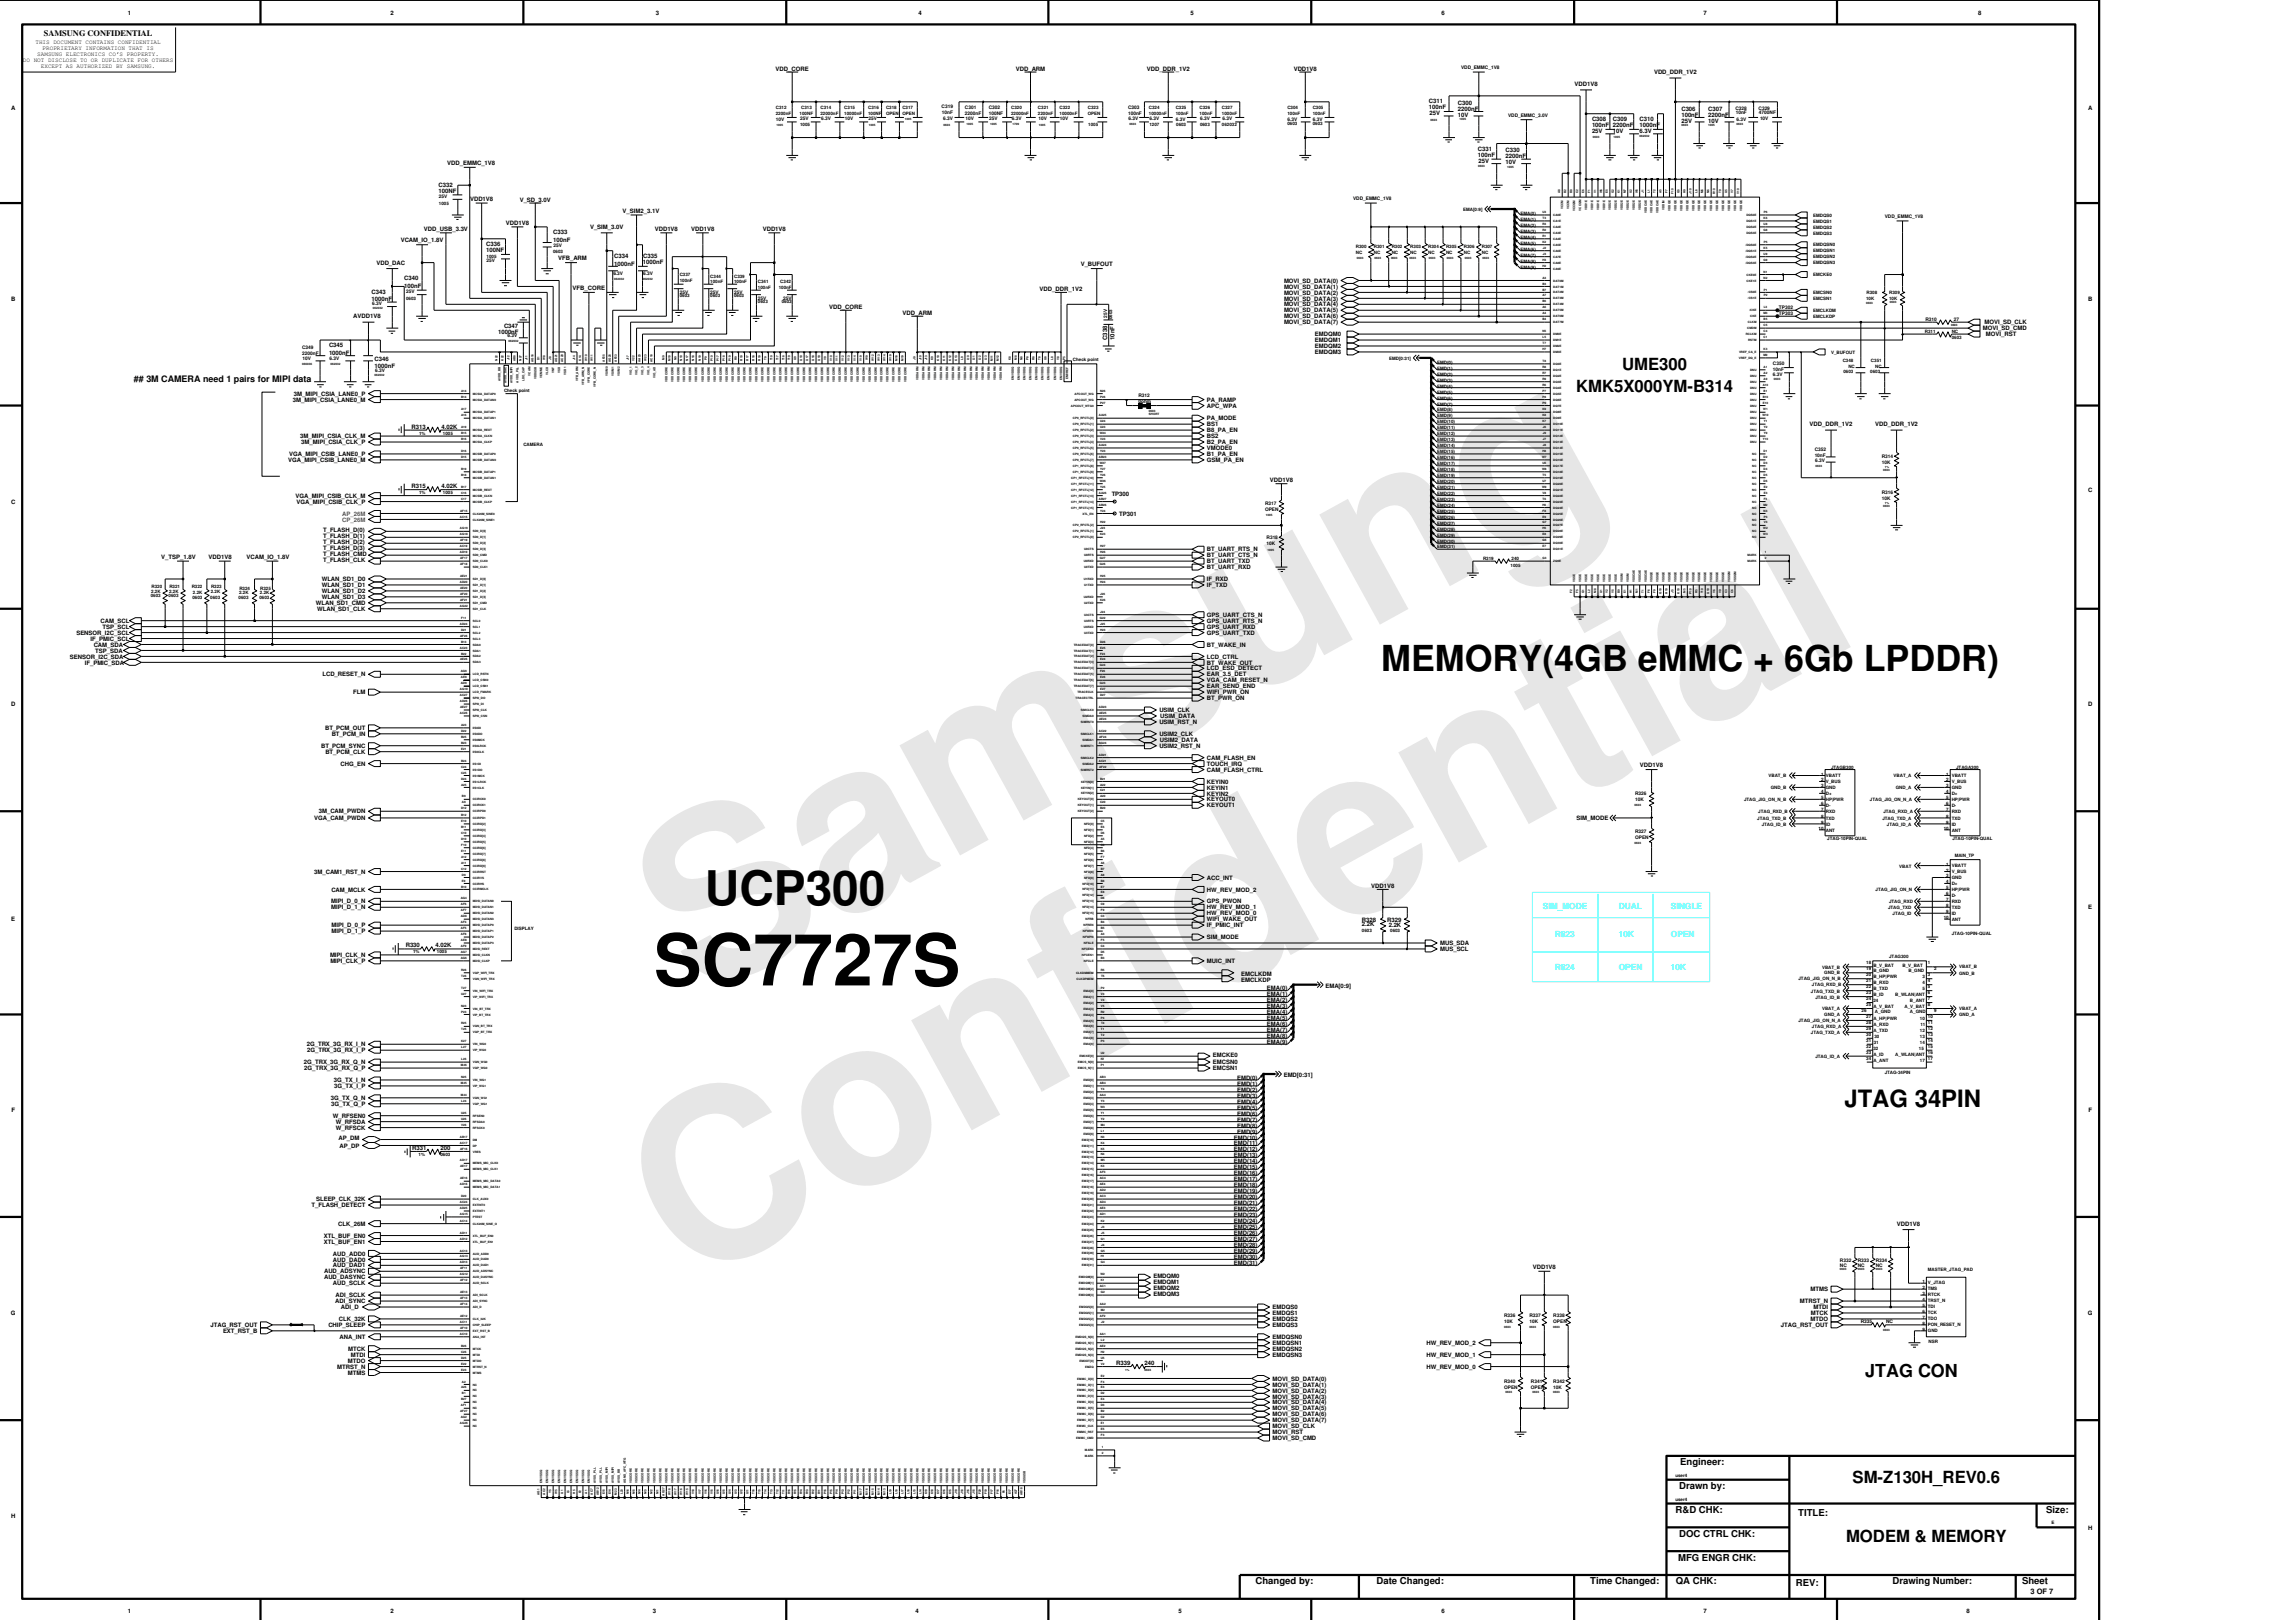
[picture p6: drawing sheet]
<svg xmlns="http://www.w3.org/2000/svg" width="261mm" height="184mm" viewBox="0 0 261 184" stroke-linecap="round" stroke-linejoin="round" font-family="sans-serif">
<defs><g id="words">
<g font-size="26.5" fill="#e6e6e6">
<text x="79.4" y="113.7" transform="rotate(-29 79.4 113.7)">Samsung</text>
<text x="78.1" y="146.4" transform="rotate(-29 78.1 146.4)">Confidential</text>
</g>
<text font-size="8.1" x="74.3" y="112.1">SC7727S</text>
<text font-size="5.4" x="80.1" y="103">UCP300</text>
<text font-size="4.1" x="157" y="76.4">MEMORY(4GB eMMC + 6Gb LPDDR)</text>
<text font-size="2.7" x="209.7" y="125.9">JTAG 34PIN</text>
<text font-size="2" x="212.1" y="156.6">JTAG CON</text>
<g font-size="1.9">
<text x="179.2" y="44.6">KMK5X000YM-B314</text>
<text x="184.4" y="42.1">UME300</text>
<text x="210.6" y="168.6">SM-Z130H_REV0.6</text>
<text x="209.9" y="175.4">MODEM &amp; MEMORY</text>
</g>
<g font-size="1.1">
<text x="191" y="166.7">Engineer:</text>
<text x="190.5" y="172.1">R&amp;D CHK:</text>
<text x="190.9" y="169.4">Drawn by:</text>
<text x="204.5" y="172.4">TITLE:</text>
<text x="232.6" y="172.1">Size:</text>
<text x="190.8" y="177.5">MFG ENGR CHK:</text>
<text x="190.9" y="174.8">DOC CTRL CHK:</text>
<text x="142.7" y="180.2">Changed by:</text>
<text x="156.5" y="180.2">Date Changed:</text>
<text x="180.8" y="180.2">Time Changed:</text>
<text x="190.5" y="180.2">QA CHK:</text>
<text x="204.2" y="180.4">REV:</text>
<text x="215.2" y="180.2">Drawing Number:</text>
<text x="229.9" y="180.2">Sheet</text>
</g>
<g font-size="1">
<text x="5" y="4.1">SAMSUNG CONFIDENTIAL</text>
<text x="15.2" y="43.4">## 3M CAMERA need 1 pairs for MIPI data</text>
</g>
<g font-size="1" fill="#0ff">
<text x="175.4" y="103.4">SIM_MODE</text>
<text x="176.8" y="106.6">R623</text>
<text x="184" y="103.4">DUAL</text>
<text x="184" y="106.6">10K</text>
<text x="190" y="106.6">OPEN</text>
<text x="190" y="103.4">SINGLE</text>
<text x="176.8" y="110.3">R624</text>
<text x="184" y="110.3">OPEN</text>
<text x="190" y="110.3">10K</text>
</g>
<text font-size=".8" x="230.9" y="181.3">3 OF 7</text>
<g font-size=".7">
<text x="4" y="5">THIS DOCUMENT CONTAINS CONFIDENTIAL</text>
<text x="4.8" y="5.7">PROPRIETARY INFORMATION THAT IS</text>
<text x="14.5" y="1.7">1</text>
<text x="44.4" y="1.7">2</text>
<text x="74.6" y="1.7">3</text>
<text x="104.4" y="1.7">4</text>
<text x="135.3" y="1.7">5</text>
<text x="163.9" y="1.7">6</text>
<text x="193.7" y="1.7">7</text>
<text x="224.9" y="1.7">8</text>
<text x="2.6" y="7">DO NOT DISCLOSE TO OR DUPLICATE FOR OTHERS</text>
<text x="4.2" y="6.4">SAMSUNG ELECTRONICS CO’S PROPERTY.</text>
<text x="4.6" y="7.7">EXCEPT AS AUTHORIZED BY SAMSUNG.</text>
<text x="88.2" y="8">VDD_CORE</text>
<text x="115.5" y="8">VDD_ARM</text>
<text x="130.4" y="8">VDD_DDR_1V2</text>
<text x="147.1" y="8">VDD1V8</text>
<text x="162.4" y="11.7">C311</text>
<text x="165.8" y="11.9">C300</text>
<text x="179" y="9.8">VDD1V8</text>
<text x="188.1" y="8.4">VDD_DDR_1V2</text>
<text x="1.3" y="12.5">A</text>
<text x="162.4" y="12.4">100nF</text>
<text x="162.5" y="13.1">25V</text>
<text x="165.8" y="13.3">10V</text>
<text x="165.8" y="12.6">2200nF</text>
<text x="168" y="17.8">100nF</text>
<text x="168" y="17.2">C331</text>
<text x="171.2" y="17.3">C330</text>
<text x="181" y="15.1">25V</text>
<text x="181" y="14.5">100nF 2200nF</text>
<text x="181" y="13.8">C308</text>
<text x="183.4" y="13.8">C309</text>
<text x="183.4" y="15.1">10V</text>
<text x="186.4" y="13.8">C310</text>
<text x="186.4" y="14.5">1000nF</text>
<text x="186.4" y="15.1">6.3V</text>
<text x="191.2" y="12.6">C306</text>
<text x="191.2" y="13.3">100nF</text>
<text x="191.2" y="14">25V</text>
<text x="194.2" y="14">10V</text>
<text x="194.2" y="13.3">2200nF</text>
<text x="194.2" y="12.6">C307</text>
<text x="237.4" y="12.5">A</text>
<text x="49.9" y="21.9">100NF</text>
<text x="49.9" y="21.2">C332</text>
<text x="50.8" y="18.8">VDD_EMMC_1V8</text>
<text x="53.4" y="22.8">VDD1V8</text>
<text x="59.1" y="22.9">V_SD_3.0V</text>
<text x="168.1" y="18.5">25V</text>
<text x="171.2" y="18">2200nF</text>
<text x="171.2" y="18.7">10V</text>
<text x="45.6" y="27.6">VCAM_IO_1.8V</text>
<text x="48.2" y="26.3">VDD_USB_3.3V</text>
<text x="55.3" y="28.7">100NF</text>
<text x="55.3" y="28">C336</text>
<text x="57.5" y="25.6">VDD1V8</text>
<text x="62.9" y="26.7">C333</text>
<text x="62.9" y="27.5">100nF</text>
<text x="63.5" y="29.6">VFB_ARM</text>
<text x="67.1" y="26.1">V_SIM_3.0V</text>
<text x="69.8" y="29.4">C334</text>
<text x="70.8" y="24.2">V_SIM2_3.1V</text>
<text x="73.1" y="29.3">C335</text>
<text x="74.4" y="26.3">VDD1V8</text>
<text x="78.6" y="26.3">VDD1V8</text>
<text x="86.7" y="26.3">VDD1V8</text>
<text x="1.3" y="34.2">B</text>
<text x="42.2" y="33.4">C343</text>
<text x="42.2" y="34.3">1000nF</text>
<text x="42.8" y="30.1">VDD_DAC</text>
<text x="46" y="32.7">100nF</text>
<text x="46" y="31.9">C340</text>
<text x="65.1" y="33">VFB_CORE</text>
<text x="69.8" y="30.2">1000nF</text>
<text x="73.1" y="30">1000nF</text>
<text x="94.3" y="35.1">VDD_CORE</text>
<text x="102.6" y="35.8">VDD_ARM</text>
<text x="118.2" y="33.1">VDD_DDR_1V2</text>
<text x="122.9" y="30.3">V_BUFOUT</text>
<text x="146" y="32.1">MOVI_SD_DATA(0)</text>
<text x="146" y="32.8">MOVI_SD_DATA(1)</text>
<text x="146" y="33.5">MOVI_SD_DATA(2)</text>
<text x="146" y="34.2">MOVI_SD_DATA(3)</text>
<text x="146" y="35.5">MOVI_SD_DATA(5)</text>
<text x="146" y="34.9">MOVI_SD_DATA(4)</text>
<text x="237.4" y="34.2">B</text>
<text x="37.4" y="40.4">1000nF</text>
<text x="37.4" y="39.5">C345</text>
<text x="40.2" y="36.2">AVDD1V8</text>
<text x="42.6" y="41">C346</text>
<text x="42.6" y="41.9">1000nF</text>
<text x="56.6" y="38">1000nF</text>
<text x="57.3" y="37.3">C347</text>
<text x="125.9" y="38.7" transform="rotate(-90 125.9 38.7)">C338</text>
<text x="126.7" y="38.7" transform="rotate(-90 126.7 38.7)">10nF</text>
<text x="146" y="36.2">MOVI_SD_DATA(6)</text>
<text x="146" y="36.9">MOVI_SD_DATA(7)</text>
<text x="149.5" y="38.2">EMDQM0</text>
<text x="149.5" y="38.9">EMDQM1</text>
<text x="149.5" y="39.6">EMDQM2</text>
<text x="149.5" y="40.3">EMDQM3</text>
<text x="225.4" y="37.6">MOVI_SD_CMD</text>
<text x="225.6" y="36.9">MOVI_SD_CLK</text>
<text x="225.8" y="38.2">MOVI_RST</text>
<text x="33.3" y="45.7">3M_MIPI_CSIA_LANE0_M</text>
<text x="33.4" y="45">3M_MIPI_CSIA_LANE0_P</text>
<text x="137.2" y="45.7">PA_RAMP</text>
<text x="137.2" y="46.4">APC_WPA</text>
<text x="137.2" y="47.8">PA_MODE</text>
<text x="32.8" y="52.6">VGA_MIPI_CSIB_LANE0_M</text>
<text x="32.9" y="51.9">VGA_MIPI_CSIB_LANE0_P</text>
<text x="34.1" y="49.8">3M_MIPI_CSIA_CLK_M</text>
<text x="34.2" y="50.5">3M_MIPI_CSIA_CLK_P</text>
<text x="46.8" y="48.8">R313</text>
<text x="50.2" y="48.8">4.02K</text>
<text x="137.2" y="48.5">BS1</text>
<text x="137.2" y="51.9">B1_PA_EN</text>
<text x="137.2" y="49.2">B8_PA_EN</text>
<text x="137.2" y="52.6">GSM_PA_EN</text>
<text x="137.2" y="49.8">BS2</text>
<text x="137.2" y="51.2">VMODE0</text>
<text x="137.2" y="50.5">B2_PA_EN</text>
<text x="205.7" y="48.5">VDD_DDR_1V2</text>
<text x="213.2" y="48.5">VDD_DDR_1V2</text>
<text x="1.3" y="57.3">C</text>
<text x="33.6" y="56.6">VGA_MIPI_CSIB_CLK_M</text>
<text x="33.7" y="57.3">VGA_MIPI_CSIB_CLK_P</text>
<text x="46.8" y="55.5">R315</text>
<text x="50.2" y="55.5">4.02K</text>
<text x="126.4" y="56.4">TP300</text>
<text x="127.2" y="58.6">TP301</text>
<text x="144.4" y="54.8">VDD1V8</text>
<text x="237.4" y="55.9">C</text>
<text x="18.3" y="63.6">V_TSP_1.8V</text>
<text x="23.7" y="63.6">VDD1V8</text>
<text x="28" y="63.6">VCAM_IO_1.8V</text>
<text x="36.7" y="62.5">T_FLASH_D(3)</text>
<text x="36.7" y="61.9">T_FLASH_D(2)</text>
<text x="36.7" y="61.2">T_FLASH_D(1)</text>
<text x="36.7" y="60.5">T_FLASH_D(0)</text>
<text x="36.7" y="63.2">T_FLASH_CMD</text>
<text x="36.7" y="63.9">T_FLASH_CLK</text>
<text x="137.2" y="63.4">BT_UART_CTS_N</text>
<text x="137.2" y="62.7">BT_UART_RTS_N</text>
<text x="137.2" y="64.1">BT_UART_TXD</text>
<text x="137.2" y="64.7">BT_UART_RXD</text>
<text x="11.4" y="70.8">CAM_SCL</text>
<text x="11.7" y="71.5">TSP_SCL</text>
<text x="35.9" y="68.8">WLAN_SD1_CMD</text>
<text x="36" y="69.5">WLAN_SD1_CLK</text>
<text x="36.6" y="68.1">WLAN_SD1_D3</text>
<text x="36.6" y="67.5">WLAN_SD1_D2</text>
<text x="36.6" y="66.8">WLAN_SD1_D1</text>
<text x="36.6" y="66.1">WLAN_SD1_D0</text>
<text x="137.2" y="70.8">GPS_UART_RTS_N</text>
<text x="137.2" y="70.2">GPS_UART_CTS_N</text>
<text x="137.2" y="66.8">IF_TXD</text>
<text x="137.2" y="66.1">IF_RXD</text>
<text x="137.2" y="71.5">GPS_UART_RXD</text>
<text x="7.9" y="74.9">SENSOR_I2C_SDA</text>
<text x="8.7" y="72.2">SENSOR_I2C_SCL</text>
<text x="9.6" y="75.6">IF_PMIC_SDA</text>
<text x="10.3" y="72.9">IF_PMIC_SCL</text>
<text x="10.7" y="73.6">CAM_SDA</text>
<text x="10.8" y="74.2">TSP_SDA</text>
<text x="36.7" y="76.9">LCD_RESET_N</text>
<text x="137.2" y="74.9">LCD_CTRL</text>
<text x="137.2" y="77.6">VGA_CAM_RESET_N</text>
<text x="137.2" y="76.9">EAR_3.5_DET</text>
<text x="137.2" y="76.3">LCD_ESD_DETECT</text>
<text x="137.2" y="73.6">BT_WAKE_IN</text>
<text x="137.2" y="75.6">BT_WAKE_OUT</text>
<text x="137.2" y="72.2">GPS_UART_TXD</text>
<text x="1.3" y="80.3">D</text>
<text x="37" y="83">BT_PCM_OUT</text>
<text x="37.7" y="83.7">BT_PCM_IN</text>
<text x="40.2" y="79">FLM</text>
<text x="131.8" y="82.4">USIM_RST_N</text>
<text x="131.8" y="81">USIM_CLK</text>
<text x="131.8" y="83.7">USIM2_CLK</text>
<text x="131.9" y="81.7">USIM_DATA</text>
<text x="137.2" y="78.3">EAR_SEND_END</text>
<text x="137.2" y="79">WIFI_PWR_ON</text>
<text x="137.2" y="79.6">BT_PWR_ON</text>
<text x="237.4" y="80.3">D</text>
<text x="36.5" y="85.1">BT_PCM_SYNC</text>
<text x="37" y="85.7">BT_PCM_CLK</text>
<text x="38.7" y="87.1">CHG_EN</text>
<text x="131.8" y="85.1">USIM2_RST_N</text>
<text x="131.9" y="84.4">USIM2_DATA</text>
<text x="137.2" y="89.8">KEYIN1</text>
<text x="137.2" y="89.1">KEYIN0</text>
<text x="137.2" y="87.1">TOUCH_IRQ</text>
<text x="137.2" y="86.4">CAM_FLASH_EN</text>
<text x="137.2" y="87.8">CAM_FLASH_CTRL</text>
<text x="186.5" y="87.3">VDD1V8</text>
<text x="35.7" y="93.3">VGA_CAM_PWDN</text>
<text x="36.2" y="92.5">3M_CAM_PWDN</text>
<text x="137.2" y="91.2">KEYOUT0</text>
<text x="137.2" y="91.8">KEYOUT1</text>
<text x="137.2" y="90.5">KEYIN2</text>
<text x="179.2" y="93.3">SIM_MODE</text>
<text x="35.7" y="99.4">3M_CAM1_RST_N</text>
<text x="37.7" y="101.4">CAM_MCLK</text>
<text x="137.2" y="101.4">HW_REV_MOD_2</text>
<text x="137.2" y="100.1">ACC_INT</text>
<text x="155.9" y="101">VDD1V8</text>
<text x="1.3" y="104.8">E</text>
<text x="37.7" y="102.8">MIPI_D_0_N</text>
<text x="37.7" y="103.4">MIPI_D_1_N</text>
<text x="37.7" y="106.1">MIPI_D_1_P</text>
<text x="37.7" y="105.5">MIPI_D_0_P</text>
<text x="46.1" y="107.8">R330</text>
<text x="49.5" y="107.8">4.02K</text>
<text x="137.2" y="104.1">HW_REV_MOD_0</text>
<text x="137.2" y="102.8">GPS_PWON</text>
<text x="137.2" y="104.8">WIFI_WAKE_OUT</text>
<text x="137.2" y="106.8">SIM_MODE</text>
<text x="137.2" y="105.5">IF_PMIC_INT</text>
<text x="137.2" y="103.4">HW_REV_MOD_1</text>
<text x="154.8" y="104.9">R328</text>
<text x="154.8" y="105.4">2.2K</text>
<text x="157.7" y="104.9">R329</text>
<text x="157.9" y="105.4">2.2K</text>
<text x="163.7" y="107.5">MUS_SDA</text>
<text x="237.4" y="103.4">E</text>
<text x="37.5" y="108.9">MIPI_CLK_N</text>
<text x="37.6" y="109.5">MIPI_CLK_P</text>
<text x="137.2" y="109.5">MUIC_INT</text>
<text x="141.1" y="111.1">EMCLKDM</text>
<text x="141.1" y="111.7">EMCLKDP</text>
<text x="144" y="112.6">EMA(0)</text>
<text x="144" y="113.3">EMA(1)</text>
<text x="144" y="113.9">EMA(2)</text>
<text x="150.7" y="112.3">EMA[0:9]</text>
<text x="163.7" y="108.2">MUS_SCL</text>
<text x="34.9" y="119">2G_TRX_3G_RX_I_N</text>
<text x="34.9" y="119.7">2G_TRX_3G_RX_I_P</text>
<text x="144" y="114.6">EMA(3)</text>
<text x="144" y="115.3">EMA(4)</text>
<text x="144" y="116.1">EMA(5)</text>
<text x="144" y="116.7">EMA(6)</text>
<text x="144" y="117.4">EMA(7)</text>
<text x="144" y="118.1">EMA(8)</text>
<text x="144" y="118.8">EMA(9)</text>
<text x="34.5" y="121">2G_TRX_3G_RX_Q_N</text>
<text x="34.6" y="121.7">2G_TRX_3G_RX_Q_P</text>
<text x="37.6" y="125.1">3G_TX_Q_N</text>
<text x="37.7" y="125.8">3G_TX_Q_P</text>
<text x="38" y="123.1">3G_TX_I_N</text>
<text x="38" y="123.8">3G_TX_I_P</text>
<text x="137.9" y="121.7">EMCSN1</text>
<text x="137.9" y="120.2">EMCKE0</text>
<text x="137.9" y="121">EMCSN0</text>
<text x="140.6" y="122.8">EMD(0)</text>
<text x="140.6" y="123.5">EMD(1)</text>
<text x="140.6" y="124.2">EMD(2)</text>
<text x="140.6" y="124.9">EMD(3)</text>
<text x="140.6" y="125.5">EMD(4)</text>
<text x="145.9" y="122.5">EMD[0:31]</text>
<text x="1.3" y="126.5">F</text>
<text x="37.9" y="127.1">W_RFSEN0</text>
<text x="38.2" y="127.8">W_RFSDA</text>
<text x="38.2" y="128.5">W_RFSCK</text>
<text x="38.5" y="129.7">AP_DM</text>
<text x="38.6" y="130.5">AP_DP</text>
<text x="46.9" y="130.8">R331</text>
<text x="50.1" y="130.8">200</text>
<text x="140.3" y="129.6">EMD(10)</text>
<text x="140.3" y="130.3">EMD(11)</text>
<text x="140.3" y="131">EMD(12)</text>
<text x="140.3" y="131.6">EMD(13)</text>
<text x="140.6" y="126.2">EMD(5)</text>
<text x="140.6" y="126.9">EMD(6)</text>
<text x="140.6" y="127.6">EMD(7)</text>
<text x="140.6" y="128.3">EMD(8)</text>
<text x="140.6" y="128.9">EMD(9)</text>
<text x="237.4" y="126.5">F</text>
<text x="35.4" y="137.3">T_FLASH_DETECT</text>
<text x="35.9" y="136.6">SLEEP_CLK_32K</text>
<text x="140.3" y="133">EMD(15)</text>
<text x="140.3" y="133.7">EMD(16)</text>
<text x="140.3" y="134.3">EMD(17)</text>
<text x="140.3" y="135">EMD(18)</text>
<text x="140.3" y="135.7">EMD(19)</text>
<text x="140.3" y="136.4">EMD(20)</text>
<text x="140.3" y="137.1">EMD(21)</text>
<text x="140.3" y="137.7">EMD(22)</text>
<text x="140.3" y="132.3">EMD(14)</text>
<text x="36.8" y="140.8">XTL_BUF_EN0</text>
<text x="36.8" y="141.5">XTL_BUF_EN1</text>
<text x="37.9" y="143.5">AUD_DAD0</text>
<text x="37.9" y="142.8">AUD_ADD0</text>
<text x="38.5" y="139.4">CLK_26M</text>
<text x="140.3" y="143.8">EMD(31)</text>
<text x="140.3" y="138.4">EMD(23)</text>
<text x="140.3" y="139.1">EMD(24)</text>
<text x="140.3" y="139.8">EMD(25)</text>
<text x="140.3" y="140.4">EMD(26)</text>
<text x="140.3" y="141.1">EMD(27)</text>
<text x="140.3" y="141.8">EMD(28)</text>
<text x="140.3" y="142.5">EMD(29)</text>
<text x="140.3" y="143.2">EMD(30)</text>
<text x="215.7" y="139.4">VDD1V8</text>
<text x="1.2" y="149.6">G</text>
<text x="36.8" y="145.5">AUD_DASYNC</text>
<text x="36.8" y="144.8">AUD_ADSYNC</text>
<text x="37.9" y="146.2">AUD_SCLK</text>
<text x="37.9" y="144.2">AUD_DAD1</text>
<text x="38.1" y="148.2">ADI_SYNC</text>
<text x="38.2" y="147.5">ADI_SCLK</text>
<text x="38.8" y="148.9">ADI_D</text>
<text x="131.1" y="146.7">EMDQM2</text>
<text x="131.1" y="146">EMDQM1</text>
<text x="131.1" y="147.4">EMDQM3</text>
<text x="131.1" y="145.3">EMDQM0</text>
<text x="144.7" y="148.9">EMDQS0</text>
<text x="144.7" y="149.6">EMDQS1</text>
<text x="174.3" y="144.3">VDD1V8</text>
<text x="204.6" y="148.2">MTRST_N</text>
<text x="205.8" y="146.9">MTMS</text>
<text x="205.9" y="149.6">MTCK</text>
<text x="206.2" y="148.9">MTDI</text>
<text x="237.4" y="149.6">G</text>
<text x="23.9" y="150.9">JTAG_RST_OUT</text>
<text x="25.4" y="151.6">EXT_RST_B</text>
<text x="37.3" y="150.9">CHIP_SLEEP</text>
<text x="38.3" y="155.7">MTRST_N</text>
<text x="38.5" y="150.3">CLK_32K</text>
<text x="38.6" y="152.3">ANA_INT</text>
<text x="39.6" y="155">MTDO</text>
<text x="39.6" y="153.6">MTCK</text>
<text x="39.9" y="154.3">MTDI</text>
<text x="126.9" y="155.3">R339</text>
<text x="130.1" y="155.3">240</text>
<text x="144.7" y="152.3">EMDQSN0</text>
<text x="144.7" y="153.6">EMDQSN2</text>
<text x="144.7" y="150.3">EMDQS2</text>
<text x="144.7" y="154.3">EMDQSN3</text>
<text x="144.7" y="150.9">EMDQS3</text>
<text x="144.7" y="153">EMDQSN1</text>
<text x="162.2" y="153">HW_REV_MOD_2</text>
<text x="162.2" y="154.3">HW_REV_MOD_1</text>
<text x="162.2" y="155.7">HW_REV_MOD_0</text>
<text x="202.5" y="150.9">JTAG_RST_OUT</text>
<text x="205.8" y="150.3">MTDO</text>
<text x="39.6" y="156.4">MTMS</text>
<text x="144.7" y="157">MOVI_SD_DATA(0)</text>
<text x="144.7" y="157.7">MOVI_SD_DATA(1)</text>
<text x="144.7" y="158.4">MOVI_SD_DATA(2)</text>
<text x="144.7" y="159.1">MOVI_SD_DATA(3)</text>
<text x="144.7" y="159.7">MOVI_SD_DATA(4)</text>
<text x="144.7" y="160.4">MOVI_SD_DATA(5)</text>
<text x="144.7" y="161.1">MOVI_SD_DATA(6)</text>
<text x="144.7" y="161.8">MOVI_SD_DATA(7)</text>
<text x="144.7" y="163.8">MOVI_SD_CMD</text>
<text x="144.7" y="163.1">MOVI_RST</text>
<text x="144.7" y="162.5">MOVI_SD_CLK</text>
<text x="1.3" y="172.6">H</text>
<text x="237.4" y="174">H</text>
<text x="14.5" y="183.4">1</text>
<text x="44.4" y="183.4">2</text>
<text x="74.2" y="183.4">3</text>
<text x="104.1" y="183.4">4</text>
<text x="134" y="183.4">5</text>
<text x="163.9" y="183.4">6</text>
<text x="193.7" y="183.4">7</text>
<text x="223.6" y="183.4">8</text>
</g>
<g font-size=".7" fill="#f00">
<text x="38.9" y="59.3">CP_26M</text>
<text x="38.9" y="58.6">AP_26M</text>
</g>
<g font-size=".5">
<text x="166.1" y="7.9">VDD_EMMC_1V8</text>
<text x="88.2" y="12.4">C312</text>
<text x="88.2" y="13.1">2200nF</text>
<text x="88.2" y="13.8">10V</text>
<text x="90.9" y="13.1">100NF</text>
<text x="91" y="13.7">25V</text>
<text x="91" y="14.3">1005</text>
<text x="91.1" y="12.4">C313</text>
<text x="93.3" y="12.4">C314</text>
<text x="93.3" y="13.1">22000nF</text>
<text x="93.4" y="13.7">6.3V</text>
<text x="96" y="12.4">C315</text>
<text x="96" y="13.1">10000nF</text>
<text x="96" y="13.7">10V</text>
<text x="98.7" y="12.4">C316</text>
<text x="98.7" y="13.1">100NF</text>
<text x="98.8" y="13.7">25V</text>
<text x="100.7" y="12.4">C318</text>
<text x="100.7" y="13.1">OPEN</text>
<text x="102.6" y="12.4">C317</text>
<text x="102.6" y="13.1">OPEN</text>
<text x="107.1" y="12.3">C319</text>
<text x="107.1" y="13">10nF</text>
<text x="107.2" y="13.7">6.3V</text>
<text x="109.7" y="13.1">2200nF</text>
<text x="109.7" y="12.4">C301</text>
<text x="109.8" y="13.7">10V</text>
<text x="112.4" y="12.4">C302</text>
<text x="112.4" y="13.1">100NF</text>
<text x="112.5" y="13.7">25V</text>
<text x="115" y="12.4">C320</text>
<text x="115" y="13.1">22000nF</text>
<text x="115" y="13.7">6.3V</text>
<text x="118" y="13.1">2200nF</text>
<text x="118" y="12.4">C321</text>
<text x="118.1" y="13.7">10V</text>
<text x="120.5" y="12.4">C322</text>
<text x="120.5" y="13.1">10000nF</text>
<text x="120.5" y="13.7">10V</text>
<text x="123.7" y="12.4">C323</text>
<text x="123.7" y="13.1">OPEN</text>
<text x="123.7" y="14.3">1005</text>
<text x="128.3" y="13.1">100nF</text>
<text x="128.3" y="12.4">C303</text>
<text x="128.3" y="13.7">6.3V</text>
<text x="130.6" y="12.4">C324</text>
<text x="130.6" y="13.1">10000nF</text>
<text x="130.7" y="14.3">1207</text>
<text x="130.7" y="13.7">6.3V</text>
<text x="133.7" y="13.8">6.3V</text>
<text x="133.7" y="13.1">100nF</text>
<text x="133.7" y="12.4">C325</text>
<text x="133.7" y="14.3">0603</text>
<text x="136.4" y="12.4">C326</text>
<text x="136.4" y="13.1">100nF</text>
<text x="136.4" y="14.3">0603</text>
<text x="136.4" y="13.7">6.3V</text>
<text x="138.9" y="13.1">1000nF</text>
<text x="138.9" y="12.4">C327</text>
<text x="138.9" y="14.3">062032</text>
<text x="139" y="13.7">6.3V</text>
<text x="146.4" y="14.2">0603</text>
<text x="146.4" y="13.8">6.3V</text>
<text x="146.4" y="13.1">100nF</text>
<text x="146.4" y="12.4">C304</text>
<text x="149.2" y="12.4">C305</text>
<text x="149.2" y="13.8">6.3V</text>
<text x="149.2" y="14.2">0603</text>
<text x="149.2" y="13.1">100nF</text>
<text x="171.5" y="13.3">VDD_EMMC_3.0V</text>
<text x="197.3" y="12.5">C328</text>
<text x="197.3" y="13">10nF</text>
<text x="197.4" y="13.8">6.3V</text>
<text x="199.9" y="12.5">C329</text>
<text x="200" y="13">4700NF</text>
<text x="200.1" y="13.7">10V</text>
<text x="49.9" y="22.5">25V</text>
<text x="49.9" y="23.3">1005</text>
<text x="153.8" y="22.8">VDD_EMMC_1V8</text>
<text x="166.3" y="24">EMA[0:9]</text>
<text x="55.3" y="29.7">25V</text>
<text x="55.3" y="29.4">1005</text>
<text x="62.9" y="28.7">0603</text>
<text x="62.9" y="28.1">25V</text>
<text x="154.2" y="28.2">R300</text>
<text x="154.2" y="28.9">NC</text>
<text x="156.2" y="28.9">NC</text>
<text x="156.2" y="28.2">R301</text>
<text x="158.2" y="28.9">NC</text>
<text x="158.2" y="28.2">R302</text>
<text x="160.3" y="28.9">NC</text>
<text x="160.3" y="28.2">R303</text>
<text x="162.4" y="28.2">R304</text>
<text x="162.4" y="28.9">NC</text>
<text x="164.4" y="28.2">R305</text>
<text x="164.4" y="28.9">NC</text>
<text x="166.4" y="28.9">NC</text>
<text x="166.4" y="28.2">R306</text>
<text x="168.5" y="28.9">NC</text>
<text x="168.5" y="28.2">R307</text>
<text x="172.9" y="24.5">EMA(0)</text>
<text x="172.9" y="25.1">EMA(1)</text>
<text x="172.9" y="25.8">EMA(2)</text>
<text x="172.9" y="26.5">EMA(3)</text>
<text x="172.9" y="27.2">EMA(4)</text>
<text x="172.9" y="27.8">EMA(5)</text>
<text x="172.9" y="28.5">EMA(6)</text>
<text x="172.9" y="29.2">EMA(7)</text>
<text x="172.9" y="29.9">EMA(8)</text>
<text x="206.1" y="28">EMDQSN0</text>
<text x="206.1" y="25.3">EMDQS1</text>
<text x="206.1" y="28.7">EMDQSN1</text>
<text x="206.1" y="26.7">EMDQS3</text>
<text x="206.1" y="29.4">EMDQSN2</text>
<text x="206.1" y="26">EMDQS2</text>
<text x="206.1" y="24.6">EMDQS0</text>
<text x="214.3" y="24.8">VDD_EMMC_1V8</text>
<text x="42.3" y="34.7">6.3V</text>
<text x="46.2" y="33.3">25V</text>
<text x="46.2" y="34.1">0603</text>
<text x="69.7" y="31.3">6.3V</text>
<text x="73.1" y="31.3">6.3V</text>
<text x="77.3" y="33.4">25V</text>
<text x="77.3" y="33.8">0603</text>
<text x="77.3" y="31.4">C337</text>
<text x="77.3" y="32.1">100nF</text>
<text x="80.8" y="33.8">0603</text>
<text x="80.8" y="33.4">25V</text>
<text x="80.8" y="32.2">100nF</text>
<text x="80.8" y="31.6">C344</text>
<text x="83.5" y="31.6">C339</text>
<text x="83.5" y="32.2">100nF</text>
<text x="83.5" y="33.4">25V</text>
<text x="83.5" y="33.8">0603</text>
<text x="86.2" y="34.5">0603</text>
<text x="86.2" y="34.1">25V</text>
<text x="86.2" y="32.9">100nF</text>
<text x="86.2" y="32.2">C341</text>
<text x="88.5" y="32.9">100nF</text>
<text x="88.7" y="32.2">C342</text>
<text x="88.9" y="34.5">0603</text>
<text x="89.1" y="34.1">25V</text>
<text x="172.9" y="30.5">EMA(9)</text>
<text x="202.3" y="35.1">TP302</text>
<text x="202.3" y="35.8">TP303</text>
<text x="206.1" y="34.1">EMCSN1</text>
<text x="206.1" y="33.5">EMCSN0</text>
<text x="206.1" y="31.4">EMCKE0</text>
<text x="206.1" y="35.5">EMCLKDM</text>
<text x="206.1" y="30.1">EMDQSN3</text>
<text x="212.2" y="34.1">10K</text>
<text x="212.2" y="33.4">R308</text>
<text x="214.8" y="34.1">10K</text>
<text x="214.8" y="33.4">R309</text>
<text x="34.4" y="40.4">2200nF</text>
<text x="34.4" y="39.7">C349</text>
<text x="34.4" y="40.9">10V</text>
<text x="37.5" y="40.9">6.3V</text>
<text x="57.7" y="38.4">6.3V</text>
<text x="122" y="41">Check point</text>
<text x="125.9" y="36.1" transform="rotate(-90 125.9 36.1)">25V</text>
<text x="126.4" y="36.3" transform="rotate(-90 126.4 36.3)">0603</text>
<text x="157.9" y="40.9">EMD[0:31]</text>
<text x="163.4" y="41.4">EMD(0)</text>
<text x="201.6" y="41.6">C350</text>
<text x="206.1" y="36.2">EMCLKDP</text>
<text x="208.2" y="40.2">V_BUFOUT</text>
<text x="209.5" y="41.2">C348</text>
<text x="210.2" y="41.9">NC</text>
<text x="212.7" y="41.2">C351</text>
<text x="213.2" y="41.9">NC</text>
<text x="218.8" y="37.8">R311</text>
<text x="218.9" y="36.5">R310</text>
<text x="221.9" y="38.5">0603</text>
<text x="221.9" y="37.8">NC</text>
<text x="222.1" y="36.5">27</text>
<text x="42.6" y="42.3">6.3V</text>
<text x="57.3" y="44.6">Check point</text>
<text x="129.4" y="45.1">R312</text>
<text x="129.4" y="45.8">0ohm</text>
<text x="163.4" y="45.4">EMD(6)</text>
<text x="163.4" y="46.1">EMD(7)</text>
<text x="163.4" y="46.8">EMD(8)</text>
<text x="163.4" y="47.5">EMD(9)</text>
<text x="163.4" y="42.1">EMD(1)</text>
<text x="163.4" y="42.7">EMD(2)</text>
<text x="163.4" y="43.4">EMD(3)</text>
<text x="163.4" y="44.1">EMD(4)</text>
<text x="163.4" y="44.8">EMD(5)</text>
<text x="201.6" y="42.7">6.3V</text>
<text x="201.6" y="42.2">10nF</text>
<text x="209.6" y="42.4">0603</text>
<text x="212.6" y="42.4">0603</text>
<text x="47.6" y="49.4">1%</text>
<text x="50.4" y="49.4">1005</text>
<text x="59.5" y="50.8">CAMERA</text>
<text x="163.4" y="48.2">EMD(10)</text>
<text x="163.4" y="48.8">EMD(11)</text>
<text x="163.4" y="49.5">EMD(12)</text>
<text x="163.4" y="50.2">EMD(13)</text>
<text x="163.4" y="50.9">EMD(14)</text>
<text x="163.4" y="51.5">EMD(15)</text>
<text x="163.4" y="52.2">EMD(16)</text>
<text x="163.4" y="52.9">EMD(17)</text>
<text x="163.4" y="53.6">EMD(18)</text>
<text x="206.3" y="51.3">C352</text>
<text x="206.3" y="52">10nF</text>
<text x="206.4" y="52.5">6.3V</text>
<text x="213.9" y="52.8">10K</text>
<text x="213.9" y="52.1">R314</text>
<text x="47.6" y="56.2">1%</text>
<text x="50.4" y="56.2">1005</text>
<text x="143.8" y="58.1">OPEN</text>
<text x="143.8" y="57.4">R317</text>
<text x="163.4" y="55.6">EMD(21)</text>
<text x="163.4" y="56.3">EMD(22)</text>
<text x="163.4" y="57">EMD(23)</text>
<text x="163.4" y="57.6">EMD(24)</text>
<text x="163.4" y="58.3">EMD(25)</text>
<text x="163.4" y="59">EMD(26)</text>
<text x="163.4" y="59.7">EMD(27)</text>
<text x="163.4" y="54.3">EMD(19)</text>
<text x="163.4" y="54.9">EMD(20)</text>
<text x="213.9" y="56.9">10K</text>
<text x="213.9" y="56.2">R316</text>
<text x="144" y="61.3">R318</text>
<text x="144" y="62">10K</text>
<text x="163.4" y="60.3">EMD(28)</text>
<text x="163.4" y="61">EMD(29)</text>
<text x="163.4" y="61.7">EMD(30)</text>
<text x="163.4" y="62.4">EMD(31)</text>
<text x="168.6" y="63.7">R319</text>
<text x="171.7" y="64.5">1005</text>
<text x="171.9" y="63.7">240</text>
<text x="17.1" y="67.9">0603</text>
<text x="17.2" y="67.4">2.2K</text>
<text x="17.2" y="66.9">R320</text>
<text x="19.2" y="67.9">0603</text>
<text x="19.2" y="67.4">2.2K</text>
<text x="19.3" y="66.9">R321</text>
<text x="21.8" y="66.9">R322</text>
<text x="21.9" y="68.1">0603</text>
<text x="21.9" y="67.6">2.2K</text>
<text x="23.9" y="68.1">0603</text>
<text x="24" y="67.4">2.2K</text>
<text x="24" y="66.9">R323</text>
<text x="27.1" y="68.1">0603</text>
<text x="27.2" y="67.6">2.2K</text>
<text x="27.2" y="67.1">R324</text>
<text x="29.5" y="68.1">0603</text>
<text x="29.6" y="67.6">2.2K</text>
<text x="29.6" y="67.1">R325</text>
<text x="201.1" y="88.4">VBAT_B</text>
<text x="201.3" y="89.7">GND_B</text>
<text x="207" y="88.2">1</text>
<text x="207" y="88.9">2</text>
<text x="207" y="89.6">3</text>
<text x="207.6" y="89.8">GND</text>
<text x="207.6" y="88.4">VBATT</text>
<text x="207.6" y="89.1">V_BUS</text>
<text x="208.2" y="87.4">JTAGB300</text>
<text x="215.3" y="88.4">VBAT_A</text>
<text x="215.5" y="89.7">GND_A</text>
<text x="221.3" y="88.2">1</text>
<text x="221.3" y="88.9">2</text>
<text x="221.3" y="89.6">3</text>
<text x="221.9" y="88.4">VBATT</text>
<text x="221.9" y="89.1">V_BUS</text>
<text x="221.9" y="89.8">GND</text>
<text x="222.4" y="87.4">JTAGA300</text>
<text x="185.9" y="94.7">R327</text>
<text x="185.9" y="90.4">R326</text>
<text x="185.9" y="91.1">10K</text>
<text x="185.9" y="95.4">OPEN</text>
<text x="198.3" y="91.1">JTAG_JIG_ON_N_B</text>
<text x="199.8" y="93.2">JTAG_TXD_B</text>
<text x="199.9" y="92.5">JTAG_RXD_B</text>
<text x="200.3" y="93.9">JTAG_ID_B</text>
<text x="206.8" y="94.4">10</text>
<text x="207" y="90.9">5</text>
<text x="207" y="93.7">9</text>
<text x="207" y="92.3">7</text>
<text x="207" y="93">8</text>
<text x="207" y="90.2">4</text>
<text x="207" y="91.6">6</text>
<text x="207.6" y="91.1">HP|PWR</text>
<text x="207.6" y="93.9">ID</text>
<text x="207.6" y="92.5">RXD</text>
<text x="207.6" y="93.2">TXD</text>
<text x="207.6" y="94.6">ANT</text>
<text x="207.6" y="90.4">D+</text>
<text x="207.6" y="91.8">D-</text>
<text x="207.8" y="95.5">JTAG-10PIN-QUAL</text>
<text x="212.6" y="91.1">JTAG_JIG_ON_N_A</text>
<text x="214" y="93.2">JTAG_TXD_A</text>
<text x="214.1" y="92.5">JTAG_RXD_A</text>
<text x="214.5" y="93.9">JTAG_ID_A</text>
<text x="221" y="94.4">10</text>
<text x="221.3" y="90.2">4</text>
<text x="221.3" y="91.6">6</text>
<text x="221.3" y="90.9">5</text>
<text x="221.3" y="93.7">9</text>
<text x="221.3" y="92.3">7</text>
<text x="221.3" y="93">8</text>
<text x="221.9" y="94.6">ANT</text>
<text x="221.9" y="90.4">D+</text>
<text x="221.9" y="91.8">D-</text>
<text x="221.9" y="91.1">HP|PWR</text>
<text x="221.9" y="93.9">ID</text>
<text x="221.9" y="92.5">RXD</text>
<text x="221.9" y="93.2">TXD</text>
<text x="222" y="95.5">JTAG-10PIN-QUAL</text>
<text x="213.2" y="101.4">JTAG_JIG_ON_N</text>
<text x="215.9" y="98.7">VBAT</text>
<text x="221.3" y="98.4">1</text>
<text x="221.3" y="99.1">2</text>
<text x="221.3" y="100.5">4</text>
<text x="221.3" y="101.8">6</text>
<text x="221.3" y="99.8">3</text>
<text x="221.3" y="101.2">5</text>
<text x="221.9" y="98.6">VBATT</text>
<text x="221.9" y="99.3">V_BUS</text>
<text x="221.9" y="100.7">D+</text>
<text x="221.9" y="100">GND</text>
<text x="221.9" y="101.4">HP|PWR</text>
<text x="222.2" y="97.4">MAIN_TP</text>
<text x="58.5" y="105.7">DISPLAY</text>
<text x="154.8" y="105.9">0603</text>
<text x="158.1" y="105.9">0603</text>
<text x="214.7" y="103.4">JTAG_TXD</text>
<text x="214.8" y="102.7">JTAG_RXD</text>
<text x="215.2" y="104.1">JTAG_ID</text>
<text x="221" y="104.5">10</text>
<text x="221.3" y="103.2">8</text>
<text x="221.3" y="103.9">9</text>
<text x="221.3" y="102.5">7</text>
<text x="221.9" y="103.4">TXD</text>
<text x="221.9" y="106.3">JTAG-10PIN-QUAL</text>
<text x="221.9" y="104.7">ANT</text>
<text x="221.9" y="102">D-</text>
<text x="221.9" y="104.1">ID</text>
<text x="221.9" y="102.7">RXD</text>
<text x="47" y="108.4">1%</text>
<text x="49.7" y="108.4">1005</text>
<text x="204.5" y="111.5">JTAG_JIG_ON_N_B</text>
<text x="205.9" y="112.9">JTAG_TXD_B</text>
<text x="206" y="112.2">JTAG_RXD_B</text>
<text x="206.4" y="113.6">JTAG_ID_B</text>
<text x="207.2" y="110.2">VBAT_B</text>
<text x="207.4" y="110.8">GND_B</text>
<text x="212.2" y="113.7">24</text>
<text x="212.2" y="110.4">19</text>
<text x="212.2" y="111">20</text>
<text x="212.2" y="113.1">23</text>
<text x="212.2" y="111.7">21</text>
<text x="212.2" y="112.4">22</text>
<text x="212.2" y="109.7">18</text>
<text x="213" y="114">24</text>
<text x="213" y="110.6">B_GND</text>
<text x="213" y="111.3">B_HP|PWR</text>
<text x="213" y="113.3">B_ID</text>
<text x="213" y="112">B_RXD</text>
<text x="213" y="112.6">B_TXD</text>
<text x="213" y="109.9">B_V_BAT</text>
<text x="214.8" y="108.9">JTAG300</text>
<text x="215.5" y="113.3">B_WLAN|ANT</text>
<text x="216.3" y="109.9">B_V_BAT</text>
<text x="217" y="110.5">B_GND</text>
<text x="217.1" y="114">B_ANT</text>
<text x="218.6" y="111.3">3</text>
<text x="218.6" y="112">4</text>
<text x="218.6" y="112.6">5</text>
<text x="219.2" y="113.1">6</text>
<text x="219.2" y="113.7">7</text>
<text x="219.2" y="111">3</text>
<text x="219.2" y="111.7">4</text>
<text x="219.2" y="112.4">5</text>
<text x="219.2" y="109.7">1</text>
<text x="219.9" y="110.4">2</text>
<text x="222.7" y="110.1">VBAT_B</text>
<text x="222.7" y="110.9">GND_B</text>
<text x="204.5" y="116.3">JTAG_JIG_ON_N_A</text>
<text x="205.9" y="117.6">JTAG_TXD_A</text>
<text x="206" y="116.9">JTAG_RXD_A</text>
<text x="207.2" y="114.9">VBAT_A</text>
<text x="207.4" y="115.6">GND_A</text>
<text x="211.6" y="115.1">26</text>
<text x="212.2" y="114.4">25</text>
<text x="212.2" y="117.8">30</text>
<text x="212.2" y="118.5">31</text>
<text x="212.2" y="119.2">32</text>
<text x="212.2" y="115.8">27</text>
<text x="212.2" y="119.8">33</text>
<text x="212.2" y="116.4">28</text>
<text x="212.2" y="117.1">29</text>
<text x="213" y="114.7">A_V_BAT</text>
<text x="213" y="119.4">32</text>
<text x="213" y="116">A_HP|PWR</text>
<text x="213" y="116.7">A_RXD</text>
<text x="213" y="117.4">A_TXD</text>
<text x="213" y="118.7">31</text>
<text x="213.1" y="118.1">30</text>
<text x="213.2" y="115.3">A_GND</text>
<text x="216.5" y="114.7">A_V_BAT</text>
<text x="217.2" y="115.3">A_GND</text>
<text x="218.2" y="119.4">15</text>
<text x="218.3" y="117.4">12</text>
<text x="218.3" y="118.1">13</text>
<text x="218.3" y="118.7">14</text>
<text x="218.3" y="116">10</text>
<text x="218.3" y="116.7">11</text>
<text x="219.2" y="115.8">10</text>
<text x="219.2" y="116.4">11</text>
<text x="219.2" y="117.1">12</text>
<text x="219.2" y="117.8">13</text>
<text x="219.2" y="118.5">14</text>
<text x="219.2" y="119.2">15</text>
<text x="219.2" y="119.8">16</text>
<text x="219.2" y="114.4">8</text>
<text x="219.9" y="115.1">9</text>
<text x="222.7" y="115.6">GND_A</text>
<text x="222.7" y="114.9">VBAT_A</text>
<text x="206.4" y="120.3">JTAG_ID_A</text>
<text x="212.2" y="120.5">34</text>
<text x="213" y="120.8">A_ANT</text>
<text x="213" y="120.1">A_ID</text>
<text x="214.3" y="122.2">JTAG-34PIN</text>
<text x="215.5" y="120.1">A_WLAN|ANT</text>
<text x="218.3" y="120.8">17</text>
<text x="219.2" y="120.5">17</text>
<text x="47.6" y="131.5">1%</text>
<text x="50.1" y="131.5">0603</text>
<text x="209.2" y="143.6">R332</text>
<text x="211.2" y="143.6">R333</text>
<text x="213.3" y="143.6">R334</text>
<text x="171" y="149.8">R336</text>
<text x="173.9" y="149.8">R337</text>
<text x="176.6" y="149.8">R338</text>
<text x="209.2" y="144.1">NC</text>
<text x="211.2" y="144.1">NC</text>
<text x="213.3" y="144.1">NC</text>
<text x="218.6" y="148">4</text>
<text x="218.6" y="145.9">1</text>
<text x="218.6" y="147.3">3</text>
<text x="218.6" y="149.3">6</text>
<text x="218.6" y="148.7">5</text>
<text x="218.6" y="146.6">2</text>
<text x="219.2" y="146">V_JTAG</text>
<text x="219.2" y="147.4">RTCK</text>
<text x="219.2" y="149.4">TCK</text>
<text x="219.2" y="148.7">TDI</text>
<text x="219.2" y="146.7">TMS</text>
<text x="219.2" y="148.1">TRST_N</text>
<text x="219.2" y="144.6">MASTER_JTAG_PAD</text>
<text x="171" y="150.5">10K</text>
<text x="173.9" y="150.5">10K</text>
<text x="176.6" y="150.5">OPEN</text>
<text x="211.6" y="150.5">R335</text>
<text x="214.4" y="150.5">NC</text>
<text x="218.6" y="151.4">9</text>
<text x="218.6" y="150.7">8</text>
<text x="218.6" y="150">7</text>
<text x="219.2" y="151.5">GND</text>
<text x="219.2" y="150.8">PON_RESET_N</text>
<text x="219.2" y="150.1">TDO</text>
<text x="219.3" y="152.7">NSR</text>
<text x="171" y="158">OPEN</text>
<text x="171" y="157.3">R340</text>
<text x="174.1" y="157.3">R341</text>
<text x="174.1" y="158">OPEN</text>
<text x="176.6" y="158">10K</text>
<text x="176.6" y="157.3">R342</text>
<text x="190.5" y="168">user4</text>
<text x="190.5" y="170.7">user4</text>
<text x="233.2" y="173.4">E</text>
</g>
<g font-size=".3">
<text x="88.3" y="14.3">1005</text>
<text x="98.8" y="14.3">1005</text>
<text x="102.9" y="13.6">1005</text>
<text x="107.3" y="14.3">0603</text>
<text x="109.9" y="14.2">1005</text>
<text x="112.6" y="14.2">1005</text>
<text x="115.1" y="14.2">1709</text>
<text x="118.1" y="14.3">1005</text>
<text x="128.4" y="14.2">0603</text>
<text x="162.6" y="13.8">0603</text>
<text x="165.9" y="13.7">1005</text>
<text x="181.1" y="15.6">0603</text>
<text x="183.5" y="15.6">1005</text>
<text x="186.4" y="15.6">062032</text>
<text x="191.2" y="14.4">0603</text>
<text x="194.2" y="14.4">1005</text>
<text x="197.4" y="14.2">0603</text>
<text x="168.1" y="19">0603</text>
<text x="171.3" y="19.1">1005</text>
<text x="177.4" y="22" transform="rotate(-90 177.4 22)">A8</text>
<text x="177.7" y="23.8" transform="rotate(-90 177.7 23.8)">VCCM</text>
<text x="178.1" y="22" transform="rotate(-90 178.1 22)">B2</text>
<text x="178.4" y="23.8" transform="rotate(-90 178.4 23.8)">VCCM</text>
<text x="178.8" y="22" transform="rotate(-90 178.8 22)">B8</text>
<text x="179.4" y="22" transform="rotate(-90 179.4 22)">C2</text>
<text x="179.8" y="23.9" transform="rotate(-90 179.8 23.9)">VCCQM</text>
<text x="180.1" y="21.9" transform="rotate(-90 180.1 21.9)">E6</text>
<text x="180.4" y="23.9" transform="rotate(-90 180.4 23.9)">VDD1E</text>
<text x="180.8" y="21.9" transform="rotate(-90 180.8 21.9)">F1</text>
<text x="181.1" y="23.9" transform="rotate(-90 181.1 23.9)">VDD1E</text>
<text x="181.5" y="21.9" transform="rotate(-90 181.5 21.9)">V1</text>
<text x="181.8" y="23.9" transform="rotate(-90 181.8 23.9)">VDD1E</text>
<text x="182.1" y="22" transform="rotate(-90 182.1 22)">W6</text>
<text x="182.5" y="23.9" transform="rotate(-90 182.5 23.9)">VDD1E</text>
<text x="182.8" y="21.9" transform="rotate(-90 182.8 21.9)">E5</text>
<text x="183.2" y="23.9" transform="rotate(-90 183.2 23.9)">VDD2E</text>
<text x="183.5" y="22" transform="rotate(-90 183.5 22)">G2</text>
<text x="183.8" y="23.9" transform="rotate(-90 183.8 23.9)">VDD2E</text>
<text x="184.2" y="22" transform="rotate(-90 184.2 22)">K1</text>
<text x="184.5" y="23.9" transform="rotate(-90 184.5 23.9)">VDD2E</text>
<text x="184.8" y="22" transform="rotate(-90 184.8 22)">M7</text>
<text x="185.2" y="23.9" transform="rotate(-90 185.2 23.9)">VDD2E</text>
<text x="185.5" y="22" transform="rotate(-90 185.5 22)">U2</text>
<text x="185.9" y="23.9" transform="rotate(-90 185.9 23.9)">VDD2E</text>
<text x="186.2" y="22" transform="rotate(-90 186.2 22)">W5</text>
<text x="186.5" y="23.9" transform="rotate(-90 186.5 23.9)">VDD2E</text>
<text x="186.9" y="21.9" transform="rotate(-90 186.9 21.9)">J1</text>
<text x="187.6" y="21.9" transform="rotate(-90 187.6 21.9)">L1</text>
<text x="188.2" y="21.9" transform="rotate(-90 188.2 21.9)">T2</text>
<text x="188.9" y="22" transform="rotate(-90 188.9 22)">A5</text>
<text x="189.3" y="23.9" transform="rotate(-90 189.3 23.9)">VDDIM</text>
<text x="189.6" y="21.9" transform="rotate(-90 189.6 21.9)">F7</text>
<text x="189.9" y="24" transform="rotate(-90 189.9 24)">VDDQE</text>
<text x="190.3" y="22" transform="rotate(-90 190.3 22)">F10</text>
<text x="190.6" y="24" transform="rotate(-90 190.6 24)">VDDQE</text>
<text x="190.9" y="22" transform="rotate(-90 190.9 22)">G5</text>
<text x="191.3" y="24" transform="rotate(-90 191.3 24)">VDDQE</text>
<text x="191.6" y="22" transform="rotate(-90 191.6 22)">H9</text>
<text x="192" y="24" transform="rotate(-90 192 24)">VDDQE</text>
<text x="192.3" y="22" transform="rotate(-90 192.3 22)">J10</text>
<text x="192.6" y="24" transform="rotate(-90 192.6 24)">VDDQE</text>
<text x="193" y="21.9" transform="rotate(-90 193 21.9)">L6</text>
<text x="193.3" y="24" transform="rotate(-90 193.3 24)">VDDQE</text>
<text x="193.7" y="22" transform="rotate(-90 193.7 22)">M6</text>
<text x="194" y="24" transform="rotate(-90 194 24)">VDDQE</text>
<text x="194.3" y="22" transform="rotate(-90 194.3 22)">N6</text>
<text x="194.7" y="24" transform="rotate(-90 194.7 24)">VDDQE</text>
<text x="195" y="22.1" transform="rotate(-90 195 22.1)">R10</text>
<text x="195.3" y="24" transform="rotate(-90 195.3 24)">VDDQE</text>
<text x="195.7" y="21.9" transform="rotate(-90 195.7 21.9)">T9</text>
<text x="196" y="24" transform="rotate(-90 196 24)">VDDQE</text>
<text x="196.4" y="22" transform="rotate(-90 196.4 22)">U5</text>
<text x="196.7" y="24" transform="rotate(-90 196.7 24)">VDDQE</text>
<text x="197" y="21.9" transform="rotate(-90 197 21.9)">V7</text>
<text x="197.4" y="24" transform="rotate(-90 197.4 24)">VDDQE</text>
<text x="197.7" y="22" transform="rotate(-90 197.7 22)">V10</text>
<text x="198.1" y="24" transform="rotate(-90 198.1 24)">VDDQE</text>
<text x="154.3" y="29.4">0603</text>
<text x="156.3" y="29.4">0603</text>
<text x="158.1" y="29.4">0603</text>
<text x="160.3" y="29.4">0603</text>
<text x="162.5" y="29.4">0603</text>
<text x="164.5" y="29.4">0603</text>
<text x="166.5" y="29.4">0603</text>
<text x="168.6" y="29.4">0603</text>
<text x="175.4" y="29.7">H3</text>
<text x="175.4" y="26.3">R2</text>
<text x="175.4" y="25.6">R3</text>
<text x="175.4" y="27.6">K2</text>
<text x="175.4" y="26.9">R1</text>
<text x="175.4" y="24.2">U3</text>
<text x="175.4" y="24.9">T3</text>
<text x="175.4" y="28.3">J2</text>
<text x="175.4" y="29">J3</text>
<text x="176.6" y="28.6">CA6E</text>
<text x="176.6" y="29.3">CA7E</text>
<text x="176.6" y="30">CA8E</text>
<text x="176.6" y="25.3">CA1E</text>
<text x="176.6" y="25.9">CA2E</text>
<text x="176.6" y="26.6">CA3E</text>
<text x="176.6" y="28">CA5E</text>
<text x="176.6" y="27.3">CA4E</text>
<text x="176.6" y="24.6">CA0E</text>
<text x="179.1" y="24" transform="rotate(-90 179.1 24)">VCCQM</text>
<text x="187.2" y="24.2" transform="rotate(-90 187.2 24.2)">VDDCAE</text>
<text x="187.9" y="24.2" transform="rotate(-90 187.9 24.2)">VDDCAE</text>
<text x="188.6" y="24.2" transform="rotate(-90 188.6 24.2)">VDDCAE</text>
<text x="198.5" y="28.6">/DQS1E</text>
<text x="198.5" y="29.3">/DQS2E</text>
<text x="198.5" y="28">/DQS0E</text>
<text x="198.5" y="30">/DQS3E</text>
<text x="198.6" y="25.3">DQS1E</text>
<text x="198.6" y="25.9">DQS2E</text>
<text x="198.6" y="24.6">DQS0E</text>
<text x="198.6" y="26.6">DQS3E</text>
<text x="200.5" y="26.3">G8</text>
<text x="200.5" y="29.7">G9</text>
<text x="200.5" y="28.3">K5</text>
<text x="200.5" y="24.9">K6</text>
<text x="200.5" y="25.6">U8</text>
<text x="200.5" y="29">U9</text>
<text x="200.5" y="24.2">P6</text>
<text x="200.5" y="27.6">P5</text>
<text x="42.4" y="35.2">062032</text>
<text x="69.8" y="31.8">062032</text>
<text x="73.1" y="31.9">062032</text>
<text x="175.4" y="30.3">H2</text>
<text x="175.4" y="32.4">B3</text>
<text x="175.4" y="34.4">B6</text>
<text x="175.4" y="33">B7</text>
<text x="175.4" y="31.7">A3</text>
<text x="175.4" y="35.8">A4</text>
<text x="175.4" y="35.1">A6</text>
<text x="175.4" y="33.7">A7</text>
<text x="176.6" y="30.7">CA9E</text>
<text x="176.6" y="32.7">DAT1M</text>
<text x="176.6" y="34.7">DAT4M</text>
<text x="176.6" y="33.4">DAT2M</text>
<text x="176.6" y="32">DAT0M</text>
<text x="176.6" y="35.4">DAT5M</text>
<text x="176.6" y="34.1">DAT3M</text>
<text x="198.6" y="31.3">CKE0E</text>
<text x="198.6" y="32">CKE1E</text>
<text x="198.7" y="34.1">/CS1E</text>
<text x="198.7" y="33.4">/CS0E</text>
<text x="198.9" y="35.4">/CKE</text>
<text x="200.5" y="35.8">M3</text>
<text x="200.5" y="31">N1</text>
<text x="200.5" y="31.7">N2</text>
<text x="200.5" y="33.7">P2</text>
<text x="200.5" y="33">P1</text>
<text x="200.5" y="35.1">L3</text>
<text x="212.2" y="34.6">0603</text>
<text x="214.9" y="34.5">0603</text>
<text x="34.4" y="41.5">066036</text>
<text x="37.6" y="41.5">062032</text>
<text x="56.6" y="41" transform="rotate(-90 56.6 41)">N22</text>
<text x="57.3" y="41" transform="rotate(-90 57.3 41)">K22</text>
<text x="57.8" y="38.9">062032</text>
<text x="57.9" y="41" transform="rotate(-90 57.9 41)">J12</text>
<text x="58.6" y="41" transform="rotate(-90 58.6 41)">AB8</text>
<text x="59.3" y="41" transform="rotate(-90 59.3 41)">N27</text>
<text x="60" y="41" transform="rotate(-90 60 41)">J11</text>
<text x="60.6" y="41.2" transform="rotate(-90 60.6 41.2)">AG16</text>
<text x="61.3" y="40.9" transform="rotate(-90 61.3 40.9)">D1</text>
<text x="62" y="41" transform="rotate(-90 62 41)">W8</text>
<text x="62.7" y="40.9" transform="rotate(-90 62.7 40.9)">J8</text>
<text x="63.4" y="41.2" transform="rotate(-90 63.4 41.2)">AG21</text>
<text x="64" y="41.1" transform="rotate(-90 64 41.1)">AC20</text>
<text x="65.4" y="41" transform="rotate(-90 65.4 41)">J14</text>
<text x="66.1" y="41" transform="rotate(-90 66.1 41)">K14</text>
<text x="66.7" y="41.1" transform="rotate(-90 66.7 41.1)">W10</text>
<text x="67.4" y="41.1" transform="rotate(-90 67.4 41.1)">W11</text>
<text x="68.8" y="41.1" transform="rotate(-90 68.8 41.1)">AF25</text>
<text x="69.4" y="41.2" transform="rotate(-90 69.4 41.2)">AG25</text>
<text x="70.1" y="41.1" transform="rotate(-90 70.1 41.1)">AF23</text>
<text x="71.5" y="41" transform="rotate(-90 71.5 41)">J17</text>
<text x="72.2" y="41" transform="rotate(-90 72.2 41)">V22</text>
<text x="72.8" y="41.1" transform="rotate(-90 72.8 41.1)">AA23</text>
<text x="73.5" y="41.1" transform="rotate(-90 73.5 41.1)">W23</text>
<text x="74.2" y="41.1" transform="rotate(-90 74.2 41.1)">AC18</text>
<text x="75.5" y="40.9" transform="rotate(-90 75.5 40.9)">M9</text>
<text x="76.2" y="41" transform="rotate(-90 76.2 41)">M10</text>
<text x="76.9" y="40.9" transform="rotate(-90 76.9 40.9)">N9</text>
<text x="77.6" y="41" transform="rotate(-90 77.6 41)">N10</text>
<text x="78.3" y="41" transform="rotate(-90 78.3 41)">N17</text>
<text x="78.9" y="41" transform="rotate(-90 78.9 41)">N18</text>
<text x="79.7" y="41" transform="rotate(-90 79.7 41)">N19</text>
<text x="80.4" y="40.9" transform="rotate(-90 80.4 40.9)">P9</text>
<text x="81" y="41" transform="rotate(-90 81 41)">P10</text>
<text x="81.7" y="41" transform="rotate(-90 81.7 41)">P17</text>
<text x="82.4" y="41" transform="rotate(-90 82.4 41)">P18</text>
<text x="83.1" y="41" transform="rotate(-90 83.1 41)">P19</text>
<text x="83.8" y="40.9" transform="rotate(-90 83.8 40.9)">R9</text>
<text x="84.4" y="41" transform="rotate(-90 84.4 41)">R10</text>
<text x="85.1" y="41" transform="rotate(-90 85.1 41)">R17</text>
<text x="85.8" y="41" transform="rotate(-90 85.8 41)">R18</text>
<text x="86.5" y="41" transform="rotate(-90 86.5 41)">R19</text>
<text x="87.1" y="40.9" transform="rotate(-90 87.1 40.9)">T9</text>
<text x="87.8" y="41" transform="rotate(-90 87.8 41)">T10</text>
<text x="88.5" y="41" transform="rotate(-90 88.5 41)">T17</text>
<text x="89.2" y="41" transform="rotate(-90 89.2 41)">T18</text>
<text x="89.9" y="41" transform="rotate(-90 89.9 41)">T19</text>
<text x="90.5" y="40.9" transform="rotate(-90 90.5 40.9)">U9</text>
<text x="91.2" y="41" transform="rotate(-90 91.2 41)">U10</text>
<text x="91.9" y="41" transform="rotate(-90 91.9 41)">U17</text>
<text x="92.6" y="41" transform="rotate(-90 92.6 41)">U18</text>
<text x="93.2" y="41" transform="rotate(-90 93.2 41)">U19</text>
<text x="93.9" y="40.9" transform="rotate(-90 93.9 40.9)">V9</text>
<text x="94.6" y="41" transform="rotate(-90 94.6 41)">V10</text>
<text x="95.3" y="41" transform="rotate(-90 95.3 41)">V11</text>
<text x="95.9" y="41" transform="rotate(-90 95.9 41)">V12</text>
<text x="96.6" y="41" transform="rotate(-90 96.6 41)">V13</text>
<text x="97.3" y="41" transform="rotate(-90 97.3 41)">V14</text>
<text x="98" y="41" transform="rotate(-90 98 41)">V19</text>
<text x="98.7" y="41" transform="rotate(-90 98.7 41)">W9</text>
<text x="99.3" y="41.1" transform="rotate(-90 99.3 41.1)">W12</text>
<text x="100" y="41.1" transform="rotate(-90 100 41.1)">W13</text>
<text x="100.7" y="41.1" transform="rotate(-90 100.7 41.1)">W14</text>
<text x="101.4" y="41.1" transform="rotate(-90 101.4 41.1)">W19</text>
<text x="102" y="41" transform="rotate(-90 102 41)">M18</text>
<text x="102.7" y="41" transform="rotate(-90 102.7 41)">M19</text>
<text x="104.1" y="40.9" transform="rotate(-90 104.1 40.9)">J9</text>
<text x="104.8" y="41" transform="rotate(-90 104.8 41)">J10</text>
<text x="105.4" y="41" transform="rotate(-90 105.4 41)">J13</text>
<text x="106.1" y="40.9" transform="rotate(-90 106.1 40.9)">K9</text>
<text x="106.8" y="41" transform="rotate(-90 106.8 41)">K10</text>
<text x="107.5" y="41" transform="rotate(-90 107.5 41)">K11</text>
<text x="108.1" y="41" transform="rotate(-90 108.1 41)">K12</text>
<text x="108.8" y="41" transform="rotate(-90 108.8 41)">K13</text>
<text x="109.5" y="40.9" transform="rotate(-90 109.5 40.9)">L9</text>
<text x="110.2" y="41" transform="rotate(-90 110.2 41)">L10</text>
<text x="110.8" y="41" transform="rotate(-90 110.8 41)">L11</text>
<text x="111.5" y="41" transform="rotate(-90 111.5 41)">L12</text>
<text x="112.2" y="41" transform="rotate(-90 112.2 41)">L13</text>
<text x="112.9" y="41" transform="rotate(-90 112.9 41)">M11</text>
<text x="113.6" y="41" transform="rotate(-90 113.6 41)">M12</text>
<text x="114.9" y="40.9" transform="rotate(-90 114.9 40.9)">K8</text>
<text x="115.6" y="40.9" transform="rotate(-90 115.6 40.9)">M8</text>
<text x="116.3" y="40.9" transform="rotate(-90 116.3 40.9)">N8</text>
<text x="116.9" y="40.9" transform="rotate(-90 116.9 40.9)">P8</text>
<text x="117.6" y="40.9" transform="rotate(-90 117.6 40.9)">R8</text>
<text x="118.3" y="40.9" transform="rotate(-90 118.3 40.9)">T8</text>
<text x="119" y="40.9" transform="rotate(-90 119 40.9)">U8</text>
<text x="119.7" y="40.9" transform="rotate(-90 119.7 40.9)">L8</text>
<text x="120.4" y="40.9" transform="rotate(-90 120.4 40.9)">V8</text>
<text x="121.1" y="40.9" transform="rotate(-90 121.1 40.9)">P5</text>
<text x="175.4" y="39.8">H7</text>
<text x="175.4" y="36.4">B4</text>
<text x="175.4" y="41.8">R8</text>
<text x="175.4" y="37.8">N5</text>
<text x="175.4" y="39.1">T7</text>
<text x="175.4" y="41.2">T8</text>
<text x="175.4" y="38.5">L5</text>
<text x="176.6" y="36.1">DAT6M</text>
<text x="176.6" y="40.2">DM3E</text>
<text x="176.6" y="36.8">DAT7M</text>
<text x="176.6" y="39.5">DM2E</text>
<text x="176.6" y="41.5">DQ0E</text>
<text x="176.6" y="38.1">DM0E</text>
<text x="176.6" y="38.8">DM1E</text>
<text x="197.7" y="40.8">VREF_DQ_E</text>
<text x="197.7" y="40.2">VREF_CA_E</text>
<text x="198.5" y="38.1">RCLKM</text>
<text x="198.7" y="37.4">CMDM</text>
<text x="198.7" y="36.8">CLKM</text>
<text x="198.7" y="38.8">RSTM</text>
<text x="199" y="36.1">CKE</text>
<text x="200.5" y="40.5">M9</text>
<text x="200.5" y="37.8">C4</text>
<text x="200.5" y="37.1">C5</text>
<text x="200.5" y="38.5">C1</text>
<text x="200.5" y="36.4">B5</text>
<text x="200.5" y="39.8">K3</text>
<text x="200.5" y="41.8">A1</text>
<text x="221.8" y="37.1">0603</text>
<text x="42.6" y="42.8">062032</text>
<text x="52.4" y="45.2">B14</text>
<text x="52.4" y="44.6">A14</text>
<text x="52.4" y="47.3">A16</text>
<text x="52.4" y="46.7">A17</text>
<text x="53.7" y="45.6">MCSIA_DATAN0</text>
<text x="53.7" y="44.9">MCSIA_DATAP0</text>
<text x="53.7" y="47.7">MCSIA_DATAN1</text>
<text x="53.7" y="47">MCSIA_DATAP1</text>
<text x="56.9" y="43.4" transform="rotate(-90 56.9 43.4)">AVDD_BB</text>
<text x="57.6" y="43.6" transform="rotate(-90 57.6 43.6)">AVDD_DAC</text>
<text x="58.3" y="43.6" transform="rotate(-90 58.3 43.6)">AVDD_MIPI</text>
<text x="58.9" y="43.5" transform="rotate(-90 58.9 43.5)">AVDD_PLL</text>
<text x="59.6" y="43.3" transform="rotate(-90 59.6 43.3)">LDO_CAP</text>
<text x="60.3" y="42.7" transform="rotate(-90 60.3 42.7)">VCAM</text>
<text x="61" y="43.2" transform="rotate(-90 61 43.2)">VDDUSB</text>
<text x="61.7" y="43" transform="rotate(-90 61.7 43)">VEMMC</text>
<text x="62.3" y="42.6" transform="rotate(-90 62.3 42.6)">VLCD</text>
<text x="63" y="42.4" transform="rotate(-90 63 42.4)">VNF</text>
<text x="63.7" y="42.4" transform="rotate(-90 63.7 42.4)">VSD</text>
<text x="64.4" y="42.6" transform="rotate(-90 64.4 42.6)">VSD1</text>
<text x="65.7" y="43.4" transform="rotate(-90 65.7 43.4)">VFB_ARM</text>
<text x="66.4" y="43.8" transform="rotate(-90 66.4 43.8)">VFB_ARM_N</text>
<text x="67.1" y="43.6" transform="rotate(-90 67.1 43.6)">VFB_CORE</text>
<text x="67.8" y="44" transform="rotate(-90 67.8 44)">VFB_CORE_N</text>
<text x="69.1" y="42.7" transform="rotate(-90 69.1 42.7)">VSIM0</text>
<text x="69.8" y="42.7" transform="rotate(-90 69.8 42.7)">VSIM1</text>
<text x="70.5" y="42.7" transform="rotate(-90 70.5 42.7)">VSIM2</text>
<text x="71.8" y="42.7" transform="rotate(-90 71.8 42.7)">VIO_1</text>
<text x="72.5" y="42.7" transform="rotate(-90 72.5 42.7)">VIO_2</text>
<text x="73.2" y="42.7" transform="rotate(-90 73.2 42.7)">VIO_3</text>
<text x="73.9" y="42.7" transform="rotate(-90 73.9 42.7)">VIO_4</text>
<text x="74.5" y="43" transform="rotate(-90 74.5 43)">VIO_AD</text>
<text x="75.9" y="43.4" transform="rotate(-90 75.9 43.4)">VDDCORE</text>
<text x="76.6" y="43.4" transform="rotate(-90 76.6 43.4)">VDDCORE</text>
<text x="77.2" y="43.4" transform="rotate(-90 77.2 43.4)">VDDCORE</text>
<text x="77.9" y="43.4" transform="rotate(-90 77.9 43.4)">VDDCORE</text>
<text x="78.6" y="43.4" transform="rotate(-90 78.6 43.4)">VDDCORE</text>
<text x="79.3" y="43.4" transform="rotate(-90 79.3 43.4)">VDDCORE</text>
<text x="80" y="43.4" transform="rotate(-90 80 43.4)">VDDCORE</text>
<text x="80.7" y="43.4" transform="rotate(-90 80.7 43.4)">VDDCORE</text>
<text x="81.4" y="43.4" transform="rotate(-90 81.4 43.4)">VDDCORE</text>
<text x="82.1" y="43.4" transform="rotate(-90 82.1 43.4)">VDDCORE</text>
<text x="82.7" y="43.4" transform="rotate(-90 82.7 43.4)">VDDCORE</text>
<text x="83.4" y="43.4" transform="rotate(-90 83.4 43.4)">VDDCORE</text>
<text x="84.1" y="43.4" transform="rotate(-90 84.1 43.4)">VDDCORE</text>
<text x="84.8" y="43.4" transform="rotate(-90 84.8 43.4)">VDDCORE</text>
<text x="85.4" y="43.4" transform="rotate(-90 85.4 43.4)">VDDCORE</text>
<text x="86.1" y="43.4" transform="rotate(-90 86.1 43.4)">VDDCORE</text>
<text x="86.8" y="43.4" transform="rotate(-90 86.8 43.4)">VDDCORE</text>
<text x="87.5" y="43.4" transform="rotate(-90 87.5 43.4)">VDDCORE</text>
<text x="88.2" y="43.4" transform="rotate(-90 88.2 43.4)">VDDCORE</text>
<text x="88.8" y="43.4" transform="rotate(-90 88.8 43.4)">VDDCORE</text>
<text x="89.5" y="43.4" transform="rotate(-90 89.5 43.4)">VDDCORE</text>
<text x="90.2" y="43.4" transform="rotate(-90 90.2 43.4)">VDDCORE</text>
<text x="90.9" y="43.4" transform="rotate(-90 90.9 43.4)">VDDCORE</text>
<text x="91.5" y="43.4" transform="rotate(-90 91.5 43.4)">VDDCORE</text>
<text x="92.2" y="43.4" transform="rotate(-90 92.2 43.4)">VDDCORE</text>
<text x="92.9" y="43.4" transform="rotate(-90 92.9 43.4)">VDDCORE</text>
<text x="93.6" y="43.4" transform="rotate(-90 93.6 43.4)">VDDCORE</text>
<text x="94.3" y="43.4" transform="rotate(-90 94.3 43.4)">VDDCORE</text>
<text x="94.9" y="43.4" transform="rotate(-90 94.9 43.4)">VDDCORE</text>
<text x="95.6" y="43.4" transform="rotate(-90 95.6 43.4)">VDDCORE</text>
<text x="96.3" y="43.4" transform="rotate(-90 96.3 43.4)">VDDCORE</text>
<text x="97" y="43.4" transform="rotate(-90 97 43.4)">VDDCORE</text>
<text x="97.6" y="43.4" transform="rotate(-90 97.6 43.4)">VDDCORE</text>
<text x="98.3" y="43.4" transform="rotate(-90 98.3 43.4)">VDDCORE</text>
<text x="99" y="43.4" transform="rotate(-90 99 43.4)">VDDCORE</text>
<text x="99.7" y="43.4" transform="rotate(-90 99.7 43.4)">VDDCORE</text>
<text x="100.4" y="43.4" transform="rotate(-90 100.4 43.4)">VDDCORE</text>
<text x="101" y="43.4" transform="rotate(-90 101 43.4)">VDDCORE</text>
<text x="101.7" y="43.4" transform="rotate(-90 101.7 43.4)">VDDCORE</text>
<text x="102.4" y="43.4" transform="rotate(-90 102.4 43.4)">VDDCORE</text>
<text x="103.1" y="43.4" transform="rotate(-90 103.1 43.4)">VDDCORE</text>
<text x="104.4" y="43.2" transform="rotate(-90 104.4 43.2)">VDDARM</text>
<text x="105.1" y="43.2" transform="rotate(-90 105.1 43.2)">VDDARM</text>
<text x="105.8" y="43.2" transform="rotate(-90 105.8 43.2)">VDDARM</text>
<text x="106.4" y="43.2" transform="rotate(-90 106.4 43.2)">VDDARM</text>
<text x="107.1" y="43.2" transform="rotate(-90 107.1 43.2)">VDDARM</text>
<text x="107.8" y="43.2" transform="rotate(-90 107.8 43.2)">VDDARM</text>
<text x="108.5" y="43.2" transform="rotate(-90 108.5 43.2)">VDDARM</text>
<text x="109.2" y="43.2" transform="rotate(-90 109.2 43.2)">VDDARM</text>
<text x="109.8" y="43.2" transform="rotate(-90 109.8 43.2)">VDDARM</text>
<text x="110.5" y="43.2" transform="rotate(-90 110.5 43.2)">VDDARM</text>
<text x="111.2" y="43.2" transform="rotate(-90 111.2 43.2)">VDDARM</text>
<text x="111.9" y="43.2" transform="rotate(-90 111.9 43.2)">VDDARM</text>
<text x="112.5" y="43.2" transform="rotate(-90 112.5 43.2)">VDDARM</text>
<text x="113.2" y="43.2" transform="rotate(-90 113.2 43.2)">VDDARM</text>
<text x="113.9" y="43.2" transform="rotate(-90 113.9 43.2)">VDDARM</text>
<text x="115.3" y="43.2" transform="rotate(-90 115.3 43.2)">EMVDDQ</text>
<text x="115.9" y="43.2" transform="rotate(-90 115.9 43.2)">EMVDDQ</text>
<text x="116.6" y="43.2" transform="rotate(-90 116.6 43.2)">EMVDDQ</text>
<text x="117.3" y="43.2" transform="rotate(-90 117.3 43.2)">EMVDDQ</text>
<text x="118" y="43.2" transform="rotate(-90 118 43.2)">EMVDDQ</text>
<text x="118.6" y="43.2" transform="rotate(-90 118.6 43.2)">EMVDDQ</text>
<text x="119.3" y="43.2" transform="rotate(-90 119.3 43.2)">EMVDDQ</text>
<text x="120.1" y="43.2" transform="rotate(-90 120.1 43.2)">EMVDDQ</text>
<text x="120.8" y="43.2" transform="rotate(-90 120.8 43.2)">EMVDDQ</text>
<text x="121.4" y="43.1" transform="rotate(-90 121.4 43.1)">EMVREF</text>
<text x="121.8" y="46.2">APCOUT_WTG0</text>
<text x="122" y="47.7">CP0_RFCTL[0]</text>
<text x="122.2" y="45.6">APCOUT_WG</text>
<text x="122.2" y="44.9">AFCOUT_WG</text>
<text x="124.9" y="47.3">AA25</text>
<text x="125.1" y="44.6">N26</text>
<text x="125.1" y="45.2">P26</text>
<text x="125.1" y="45.9">P27</text>
<text x="130.6" y="47.2">SHORT</text>
<text x="130.6" y="46.9">0603</text>
<text x="175.4" y="47.3">K8</text>
<text x="175.4" y="43.9">R6</text>
<text x="175.4" y="42.5">R7</text>
<text x="175.4" y="43.2">R9</text>
<text x="175.4" y="46.7">K9</text>
<text x="175.4" y="44.6">P7</text>
<text x="175.4" y="45.2">P8</text>
<text x="175.4" y="45.9">P9</text>
<text x="176.6" y="47.7">DQ9E</text>
<text x="176.6" y="44.2">DQ4E</text>
<text x="176.6" y="42.9">DQ2E</text>
<text x="176.6" y="42.2">DQ1E</text>
<text x="176.6" y="43.5">DQ3E</text>
<text x="176.6" y="44.9">DQ5E</text>
<text x="176.6" y="45.6">DQ6E</text>
<text x="176.6" y="46.2">DQ7E</text>
<text x="176.6" y="47">DQ8E</text>
<text x="199" y="43.5">DNU</text>
<text x="199" y="44.9">DNU</text>
<text x="199" y="45.6">DNU</text>
<text x="199" y="42.2">DNU</text>
<text x="199" y="44.2">DNU</text>
<text x="199" y="42.9">DNU</text>
<text x="199" y="47">DNU</text>
<text x="199" y="47.7">DNU</text>
<text x="199" y="46.2">DNU</text>
<text x="200.4" y="47.3">W10</text>
<text x="200.4" y="45.2">B10</text>
<text x="200.4" y="43.9">A10</text>
<text x="200.4" y="45.9">E10</text>
<text x="200.5" y="46.7">W1</text>
<text x="200.5" y="43.2">A9</text>
<text x="200.5" y="44.6">B1</text>
<text x="200.5" y="42.5">A2</text>
<text x="201.7" y="43.2">0603</text>
<text x="52.4" y="52.1">D15</text>
<text x="52.4" y="51.4">D16</text>
<text x="52.4" y="49.4">B15</text>
<text x="52.4" y="50.1">B16</text>
<text x="52.4" y="53.4">B19</text>
<text x="52.4" y="48.7">A19</text>
<text x="53.7" y="51.8">MCSIB_DATAP0</text>
<text x="53.7" y="49.7">MCSIA_CLKN</text>
<text x="53.7" y="50.4">MCSIA_CLKP</text>
<text x="53.7" y="53.8">MCSIB_DATAP1</text>
<text x="53.7" y="52.4">MCSIB_DATAN0</text>
<text x="53.7" y="49">MCSIA_REXT</text>
<text x="122" y="49">CP0_RFCTL[2]</text>
<text x="122" y="48.4">CP0_RFCTL[1]</text>
<text x="122" y="49.7">CP0_RFCTL[3]</text>
<text x="122" y="53.1">CP1_RFCTL[8]</text>
<text x="122" y="50.4">CP0_RFCTL[4]</text>
<text x="122" y="52.4">CP0_RFCTL[7]</text>
<text x="122" y="51.1">CP0_RFCTL[5]</text>
<text x="122" y="51.8">CP0_RFCTL[6]</text>
<text x="122" y="53.8">CP1_RFCTL[9]</text>
<text x="124.9" y="52.1">AB23</text>
<text x="124.9" y="50.7">AA24</text>
<text x="125" y="49.4">W24</text>
<text x="125" y="52.8">W27</text>
<text x="125.1" y="48.7">U23</text>
<text x="125.1" y="48">U24</text>
<text x="125.1" y="50.1">V23</text>
<text x="125.1" y="51.4">Y23</text>
<text x="125.1" y="53.4">Y27</text>
<text x="175.3" y="52.1">W7</text>
<text x="175.3" y="53.4">W8</text>
<text x="175.4" y="51.4">H8</text>
<text x="175.4" y="48">K7</text>
<text x="175.4" y="52.8">U6</text>
<text x="175.4" y="48.7">J6</text>
<text x="175.4" y="50.1">J7</text>
<text x="175.4" y="50.7">J8</text>
<text x="175.4" y="49.4">J9</text>
<text x="176.6" y="49">DQ11E</text>
<text x="176.6" y="50.4">DQ13E</text>
<text x="176.6" y="51.1">DQ14E</text>
<text x="176.6" y="49.7">DQ12E</text>
<text x="176.6" y="51.8">DQ15E</text>
<text x="176.6" y="48.4">DQ10E</text>
<text x="176.6" y="53.1">DQ17E</text>
<text x="176.6" y="52.4">DQ16E</text>
<text x="176.6" y="53.8">DQ18E</text>
<text x="199" y="48.4">DNU</text>
<text x="199" y="50.4">DNU</text>
<text x="199" y="49">DNU</text>
<text x="199" y="49.7">DNU</text>
<text x="199.2" y="51.8">NC</text>
<text x="199.2" y="52.4">NC</text>
<text x="199.2" y="53.1">NC</text>
<text x="199.2" y="53.8">NC</text>
<text x="200.4" y="50.1">Y10</text>
<text x="200.5" y="51.4">D1</text>
<text x="200.5" y="52.1">D2</text>
<text x="200.5" y="52.8">D3</text>
<text x="200.5" y="53.4">D4</text>
<text x="200.5" y="48">Y1</text>
<text x="200.5" y="48.7">Y2</text>
<text x="200.5" y="49.4">Y9</text>
<text x="206.4" y="53.2">0603</text>
<text x="214.1" y="53.6">0603</text>
<text x="214.3" y="53.2">1%</text>
<text x="52.3" y="58.9">AC15</text>
<text x="52.3" y="58.2">AF15</text>
<text x="52.4" y="55.5">B17</text>
<text x="52.4" y="54.1">B18</text>
<text x="52.4" y="56.2">C16</text>
<text x="52.4" y="56.8">C17</text>
<text x="53.7" y="56.5">MCSIB_CLKN</text>
<text x="53.7" y="55.8">MCSIB_REXT</text>
<text x="53.7" y="54.5">MCSIB_DATAN1</text>
<text x="53.7" y="59.2">CLK26M_SINE1</text>
<text x="53.7" y="57.2">MCSIB_CLKP</text>
<text x="53.7" y="58.5">CLK26M_SINE0</text>
<text x="121.8" y="55.1">CP1_RFCTL[11]</text>
<text x="121.8" y="57.8">CP1_RFCTL[15]</text>
<text x="121.8" y="57.2">CP1_RFCTL[14]</text>
<text x="121.8" y="56.5">CP1_RFCTL[13]</text>
<text x="121.8" y="55.8">CP1_RFCTL[12]</text>
<text x="121.8" y="54.5">CP1_RFCTL[10]</text>
<text x="122" y="59.9">CP2_RFCTL[2]</text>
<text x="123.1" y="58.5">XTL_EN</text>
<text x="124.9" y="57.5">AB26</text>
<text x="124.9" y="56.8">AB27</text>
<text x="124.9" y="56.2">AA26</text>
<text x="125" y="54.8">W26</text>
<text x="125.1" y="59.5">H22</text>
<text x="125.1" y="58.2">Y24</text>
<text x="125.1" y="55.5">Y25</text>
<text x="125.1" y="54.1">Y26</text>
<text x="143.9" y="58.6">1005</text>
<text x="175.3" y="55.5">W9</text>
<text x="175.4" y="59.5">G7</text>
<text x="175.4" y="57.5">H6</text>
<text x="175.4" y="54.8">U7</text>
<text x="175.4" y="58.9">E9</text>
<text x="175.4" y="56.2">V8</text>
<text x="175.4" y="54.1">T5</text>
<text x="175.4" y="56.8">T6</text>
<text x="175.4" y="58.2">F8</text>
<text x="176.6" y="57.8">DQ24E</text>
<text x="176.6" y="55.1">DQ20E</text>
<text x="176.6" y="54.5">DQ19E</text>
<text x="176.6" y="57.2">DQ23E</text>
<text x="176.6" y="58.5">DQ25E</text>
<text x="176.6" y="59.2">DQ26E</text>
<text x="176.6" y="56.5">DQ22E</text>
<text x="176.6" y="55.8">DQ21E</text>
<text x="176.6" y="59.9">DQ27E</text>
<text x="199.2" y="59.9">NC</text>
<text x="199.2" y="57.2">NC</text>
<text x="199.2" y="58.5">NC</text>
<text x="199.2" y="59.2">NC</text>
<text x="199.2" y="57.8">NC</text>
<text x="199.2" y="54.5">NC</text>
<text x="199.2" y="55.1">NC</text>
<text x="199.2" y="55.8">NC</text>
<text x="199.2" y="56.5">NC</text>
<text x="200.5" y="57.5">M2</text>
<text x="200.5" y="58.2">N3</text>
<text x="200.5" y="54.1">D5</text>
<text x="200.5" y="54.8">D6</text>
<text x="200.5" y="59.5">V3</text>
<text x="200.5" y="58.9">P3</text>
<text x="200.5" y="55.5">E2</text>
<text x="200.5" y="56.2">E3</text>
<text x="200.5" y="56.8">F3</text>
<text x="214.1" y="57.7">0603</text>
<text x="214.3" y="57.3">1%</text>
<text x="52.3" y="60.9">AG18</text>
<text x="52.3" y="60.2">AG19</text>
<text x="52.3" y="62.9">AD19</text>
<text x="52.3" y="62.3">AC19</text>
<text x="52.3" y="65.6">AE21</text>
<text x="52.3" y="63.6">AF17</text>
<text x="52.3" y="64.3">AF18</text>
<text x="52.3" y="61.6">AF19</text>
<text x="53.7" y="63.3">SD0_CMD</text>
<text x="53.7" y="66">SD1_D[0]</text>
<text x="53.7" y="61.2">SD0_D[1]</text>
<text x="53.7" y="60.6">SD0_D[0]</text>
<text x="53.7" y="63.9">SD0_CLK0</text>
<text x="53.7" y="64.6">SD0_CLK1</text>
<text x="53.7" y="61.9">SD0_D[2]</text>
<text x="53.7" y="62.6">SD0_D[3]</text>
<text x="122" y="60.6">CP2_RFCTL[1]</text>
<text x="122" y="61.2">CP2_RFCTL[0]</text>
<text x="123.2" y="63.9">U0RXD</text>
<text x="123.2" y="66">U1RXD</text>
<text x="123.2" y="64.6">U0TXD</text>
<text x="123.2" y="63.3">U0RTS</text>
<text x="123.2" y="62.6">U0CTS</text>
<text x="125.1" y="64.3">G26</text>
<text x="125.1" y="63.6">G27</text>
<text x="125.1" y="65.6">H25</text>
<text x="125.1" y="62.9">H26</text>
<text x="125.1" y="62.3">H27</text>
<text x="125.1" y="60.9">K23</text>
<text x="125.1" y="60.2">J23</text>
<text x="144.1" y="62.7">1005</text>
<text x="175.4" y="63.6">G3</text>
<text x="175.4" y="61.6">G6</text>
<text x="175.4" y="60.2">H5</text>
<text x="175.4" y="62.3">E7</text>
<text x="175.4" y="60.9">E8</text>
<text x="176.6" y="60.6">DQ28E</text>
<text x="176.6" y="63.9">ZQ0E</text>
<text x="176.6" y="62.6">DQ31E</text>
<text x="176.6" y="61.2">DQ29E</text>
<text x="176.6" y="61.9">DQ30E</text>
<text x="198.7" y="63.3">MARK</text>
<text x="198.7" y="63.9">MARK</text>
<text x="199.2" y="60.6">NC</text>
<text x="199.2" y="61.2">NC</text>
<text x="200.5" y="60.2">W2</text>
<text x="200.5" y="60.9">W3</text>
<text x="200.6" y="62.9">1</text>
<text x="200.6" y="63.6">2</text>
<text x="52.3" y="69">AG22</text>
<text x="52.3" y="66.3">AD20</text>
<text x="52.3" y="71.1">AD24</text>
<text x="52.3" y="67">AE20</text>
<text x="52.3" y="67.7">AF20</text>
<text x="52.3" y="68.3">AF21</text>
<text x="52.4" y="71.7">D21</text>
<text x="52.4" y="70.4">F11</text>
<text x="53.7" y="71.4">SCL1</text>
<text x="53.7" y="66.7">SD1_D[1]</text>
<text x="53.7" y="67.3">SD1_D[2]</text>
<text x="53.7" y="70.7">SCL0</text>
<text x="53.7" y="69.4">SD1_CLK</text>
<text x="53.7" y="68">SD1_D[3]</text>
<text x="53.7" y="68.7">SD1_CMD</text>
<text x="123.2" y="71.4">U3RXD</text>
<text x="123.2" y="68">U2RXD</text>
<text x="123.2" y="70.7">U3RTS</text>
<text x="123.2" y="66.7">U1TXD</text>
<text x="123.2" y="70">U3CTS</text>
<text x="123.2" y="68.7">U2TXD</text>
<text x="125.1" y="70.4">G22</text>
<text x="125.1" y="71.7">H23</text>
<text x="125.1" y="66.3">H24</text>
<text x="125.1" y="68.3">K26</text>
<text x="125.1" y="69.7">J24</text>
<text x="125.1" y="71.1">J25</text>
<text x="125.1" y="67.7">J26</text>
<text x="178.8" y="67.4" transform="rotate(-90 178.8 67.4)">F2</text>
<text x="179.1" y="66.2" transform="rotate(-90 179.1 66.2)">VSSE</text>
<text x="179.4" y="67.4" transform="rotate(-90 179.4 67.4)">F5</text>
<text x="179.8" y="66.2" transform="rotate(-90 179.8 66.2)">VSSE</text>
<text x="180.1" y="67.4" transform="rotate(-90 180.1 67.4)">G1</text>
<text x="180.4" y="66.2" transform="rotate(-90 180.4 66.2)">VSSE</text>
<text x="180.8" y="67.4" transform="rotate(-90 180.8 67.4)">L2</text>
<text x="181.1" y="66.2" transform="rotate(-90 181.1 66.2)">VSSE</text>
<text x="181.5" y="67.4" transform="rotate(-90 181.5 67.4)">M8</text>
<text x="181.8" y="66.2" transform="rotate(-90 181.8 66.2)">VSSE</text>
<text x="182.1" y="67.4" transform="rotate(-90 182.1 67.4)">U1</text>
<text x="182.5" y="66.2" transform="rotate(-90 182.5 66.2)">VSSE</text>
<text x="182.8" y="67.4" transform="rotate(-90 182.8 67.4)">V2</text>
<text x="183.2" y="66.2" transform="rotate(-90 183.2 66.2)">VSSE</text>
<text x="183.5" y="67.4" transform="rotate(-90 183.5 67.4)">V5</text>
<text x="183.8" y="66.2" transform="rotate(-90 183.8 66.2)">VSSE</text>
<text x="184.2" y="67.4" transform="rotate(-90 184.2 67.4)">B9</text>
<text x="184.5" y="66.2" transform="rotate(-90 184.5 66.2)">VSSM</text>
<text x="184.8" y="67.4" transform="rotate(-90 184.8 67.4)">E1</text>
<text x="185.2" y="66.2" transform="rotate(-90 185.2 66.2)">VSSM</text>
<text x="185.5" y="67.4" transform="rotate(-90 185.5 67.4)">H1</text>
<text x="185.9" y="66.2" transform="rotate(-90 185.9 66.2)">VSSCAE</text>
<text x="186.2" y="67.4" transform="rotate(-90 186.2 67.4)">M1</text>
<text x="186.5" y="66.2" transform="rotate(-90 186.5 66.2)">VSSCAE</text>
<text x="186.9" y="67.4" transform="rotate(-90 186.9 67.4)">T1</text>
<text x="187.2" y="66.2" transform="rotate(-90 187.2 66.2)">VSSCAE</text>
<text x="187.6" y="67.4" transform="rotate(-90 187.6 67.4)">F6</text>
<text x="187.9" y="66.2" transform="rotate(-90 187.9 66.2)">VSSQE</text>
<text x="188.2" y="67.4" transform="rotate(-90 188.2 67.4)">F9</text>
<text x="188.6" y="66.2" transform="rotate(-90 188.6 66.2)">VSSQE</text>
<text x="188.9" y="67.5" transform="rotate(-90 188.9 67.5)">G10</text>
<text x="189.3" y="66.2" transform="rotate(-90 189.3 66.2)">VSSQE</text>
<text x="189.6" y="67.5" transform="rotate(-90 189.6 67.5)">H10</text>
<text x="189.9" y="66.2" transform="rotate(-90 189.9 66.2)">VSSQE</text>
<text x="190.3" y="67.4" transform="rotate(-90 190.3 67.4)">J5</text>
<text x="190.6" y="66.2" transform="rotate(-90 190.6 66.2)">VSSQE</text>
<text x="190.9" y="67.5" transform="rotate(-90 190.9 67.5)">K10</text>
<text x="191.3" y="66.2" transform="rotate(-90 191.3 66.2)">VSSQE</text>
<text x="191.6" y="67.4" transform="rotate(-90 191.6 67.4)">M5</text>
<text x="192" y="66.2" transform="rotate(-90 192 66.2)">VSSQE</text>
<text x="192.3" y="67.5" transform="rotate(-90 192.3 67.5)">P10</text>
<text x="192.6" y="66.2" transform="rotate(-90 192.6 66.2)">VSSQE</text>
<text x="193" y="67.4" transform="rotate(-90 193 67.4)">R5</text>
<text x="193.3" y="66.2" transform="rotate(-90 193.3 66.2)">VSSQE</text>
<text x="193.7" y="67.5" transform="rotate(-90 193.7 67.5)">T10</text>
<text x="194" y="66.2" transform="rotate(-90 194 66.2)">VSSQE</text>
<text x="194.3" y="67.5" transform="rotate(-90 194.3 67.5)">U10</text>
<text x="194.7" y="66.2" transform="rotate(-90 194.7 66.2)">VSSQE</text>
<text x="195" y="67.4" transform="rotate(-90 195 67.4)">V6</text>
<text x="195.3" y="66.2" transform="rotate(-90 195.3 66.2)">VSSQE</text>
<text x="195.7" y="67.4" transform="rotate(-90 195.7 67.4)">V9</text>
<text x="196" y="66.2" transform="rotate(-90 196 66.2)">VSSQE</text>
<text x="196.4" y="67.4" transform="rotate(-90 196.4 67.4)">C3</text>
<text x="196.7" y="66.2" transform="rotate(-90 196.7 66.2)">VSSQM</text>
<text x="197" y="67.4" transform="rotate(-90 197 67.4)">C6</text>
<text x="197.4" y="66.2" transform="rotate(-90 197.4 66.2)">VSSQM</text>
<text x="52.3" y="73.8">AC23</text>
<text x="52.3" y="75.1">AE26</text>
<text x="52.3" y="72.4">AF26</text>
<text x="52.4" y="76.5">AG9</text>
<text x="52.4" y="77.8">AD9</text>
<text x="52.4" y="77.2">AE9</text>
<text x="52.4" y="73.1">B13</text>
<text x="52.4" y="74.4">B22</text>
<text x="53.7" y="72.1">SCL2</text>
<text x="53.7" y="76.8">LCD_RSTN</text>
<text x="53.7" y="73.4">SDA0</text>
<text x="53.7" y="75.5">SDA3</text>
<text x="53.7" y="74.8">SDA2</text>
<text x="53.7" y="77.5">LCD_CSN0</text>
<text x="53.7" y="72.7">SCL3</text>
<text x="53.7" y="74.1">SDA1</text>
<text x="122.1" y="73.4">TRACEDAT[0]</text>
<text x="122.1" y="76.1">TRACEDAT[4]</text>
<text x="122.1" y="74.8">TRACEDAT[2]</text>
<text x="122.1" y="76.8">TRACEDAT[5]</text>
<text x="122.1" y="75.5">TRACEDAT[3]</text>
<text x="122.1" y="74.1">TRACEDAT[1]</text>
<text x="122.1" y="77.5">TRACEDAT[6]</text>
<text x="123.2" y="72.1">U3TXD</text>
<text x="125.1" y="77.8">G23</text>
<text x="125.1" y="75.8">G24</text>
<text x="125.1" y="73.1">D26</text>
<text x="125.1" y="75.1">E24</text>
<text x="125.1" y="73.8">E25</text>
<text x="125.1" y="77.2">E26</text>
<text x="125.1" y="74.4">F23</text>
<text x="125.1" y="76.5">F26</text>
<text x="52.3" y="78.5">AG10</text>
<text x="52.3" y="81.2">AC26</text>
<text x="52.3" y="79.2">AC27</text>
<text x="52.3" y="79.9">AD26</text>
<text x="52.3" y="80.5">AE27</text>
<text x="52.4" y="83.2">D22</text>
<text x="52.4" y="83.9">B25</text>
<text x="52.4" y="82.6">A23</text>
<text x="53.7" y="83.6">IIS0DO</text>
<text x="53.7" y="79.5">SPI0_DO</text>
<text x="53.7" y="78.2">LCD_CSN1</text>
<text x="53.7" y="80.9">SPI0_CLK</text>
<text x="53.7" y="80.2">SPI0_DI</text>
<text x="53.7" y="82.9">IIS0DI</text>
<text x="53.7" y="78.8">LCD_FMARK</text>
<text x="53.7" y="81.6">SPI0_CSN</text>
<text x="122.1" y="78.2">TRACEDAT[7]</text>
<text x="122.3" y="79.5">TRACECTRL</text>
<text x="122.5" y="78.8">TRACECLK</text>
<text x="122.9" y="80.9">SIMCLK0</text>
<text x="122.9" y="83.6">SIMCLK1</text>
<text x="122.9" y="82.2">SIMRST0</text>
<text x="123.1" y="81.6">SIMDA0</text>
<text x="124.9" y="80.5">AD23</text>
<text x="124.9" y="83.2">AC22</text>
<text x="124.9" y="81.9">AE24</text>
<text x="124.9" y="81.2">AE25</text>
<text x="125" y="83.9">AF24</text>
<text x="125.1" y="79.2">D27</text>
<text x="125.1" y="78.5">E27</text>
<text x="52.4" y="88.7">D24</text>
<text x="52.4" y="84.6">B23</text>
<text x="52.4" y="86.6">B24</text>
<text x="52.4" y="89.3">A25</text>
<text x="52.4" y="87.3">C24</text>
<text x="52.4" y="88">C25</text>
<text x="52.4" y="85.3">E21</text>
<text x="53.7" y="89">IIS1LRCK</text>
<text x="53.7" y="84.9">IIS0LRCK</text>
<text x="53.7" y="87">IIS1DI</text>
<text x="53.7" y="84.3">IIS0MCK</text>
<text x="53.7" y="89.7">IIS1CLK</text>
<text x="53.7" y="87.7">IIS1DO</text>
<text x="53.7" y="88.3">IIS1MCK</text>
<text x="53.7" y="85.6">IIS0CLK</text>
<text x="122.9" y="86.3">SIMCLK2</text>
<text x="122.9" y="84.9">SIMRST1</text>
<text x="122.9" y="87.7">SIMRST2</text>
<text x="122.9" y="89">KEYIN[0]</text>
<text x="122.9" y="89.7">KEYIN[1]</text>
<text x="123.1" y="84.3">SIMDA1</text>
<text x="123.1" y="87">SIMDA2</text>
<text x="124.9" y="84.6">AG24</text>
<text x="124.9" y="86">AD21</text>
<text x="124.9" y="86.6">AC21</text>
<text x="125" y="87.3">AF22</text>
<text x="125.1" y="88.7">B21</text>
<text x="125.1" y="89.3">A22</text>
<text x="52.4" y="94.2">B11</text>
<text x="52.4" y="92.8">B12</text>
<text x="52.4" y="94.8">C10</text>
<text x="52.4" y="95.5">D10</text>
<text x="52.4" y="92.1">D12</text>
<text x="52.4" y="93.5">E10</text>
<text x="52.5" y="90.7">B9</text>
<text x="52.5" y="91.4">A9</text>
<text x="53.7" y="93.8">CCIRD[2]</text>
<text x="53.7" y="94.5">CCIRD[3]</text>
<text x="53.7" y="93.2">CCIRPD1</text>
<text x="53.7" y="91">CCIRCK0</text>
<text x="53.7" y="95.2">CCIRD[4]</text>
<text x="53.7" y="95.9">CCIRD[5]</text>
<text x="53.7" y="92.4">CCIRPD0</text>
<text x="53.7" y="91.7">CCIRCK1</text>
<text x="122.5" y="92.4">KEYOUT[2]</text>
<text x="122.5" y="91">KEYOUT[0]</text>
<text x="122.5" y="91.7">KEYOUT[1]</text>
<text x="122.9" y="90.4">KEYIN[2]</text>
<text x="123.2" y="93.8">NFD[0]</text>
<text x="123.2" y="95.9">NFD[3]</text>
<text x="123.2" y="95.2">NFD[2]</text>
<text x="123.2" y="94.5">NFD[1]</text>
<text x="125.1" y="92.1">B20</text>
<text x="125.1" y="90.7">A20</text>
<text x="125.1" y="91.4">C20</text>
<text x="125.1" y="90">C21</text>
<text x="125.2" y="93.5">C5</text>
<text x="125.2" y="95.5">A5</text>
<text x="125.2" y="94.8">D6</text>
<text x="125.2" y="94.2">E6</text>
<text x="185.8" y="91.7">0603</text>
<text x="185.8" y="96">0603</text>
<text x="52.4" y="100.9">B10</text>
<text x="52.4" y="98.9">C12</text>
<text x="52.4" y="97.6">A12</text>
<text x="52.4" y="98.2">A11</text>
<text x="52.4" y="96.9">E11</text>
<text x="52.4" y="96.2">F10</text>
<text x="52.5" y="99.6">D9</text>
<text x="52.5" y="100.3">E9</text>
<text x="53.7" y="101.3">CCIRMCLK</text>
<text x="53.7" y="99.3">CCIRRST</text>
<text x="53.7" y="100.6">CCIRHS</text>
<text x="53.7" y="96.5">CCIRD[6]</text>
<text x="53.7" y="98.6">CCIRD[9]</text>
<text x="53.7" y="97.9">CCIRD[8]</text>
<text x="53.7" y="99.9">CCIRVS</text>
<text x="53.7" y="97.2">CCIRD[7]</text>
<text x="123.1" y="100.6">NFD[10]</text>
<text x="123.1" y="101.3">NFD[11]</text>
<text x="123.1" y="102">NFD[12]</text>
<text x="123.2" y="96.5">NFD[4]</text>
<text x="123.2" y="97.9">NFD[6]</text>
<text x="123.2" y="97.2">NFD[5]</text>
<text x="123.2" y="99.3">NFD[8]</text>
<text x="123.2" y="98.6">NFD[7]</text>
<text x="123.2" y="99.9">NFD[9]</text>
<text x="125.2" y="96.2">C6</text>
<text x="125.2" y="96.9">B6</text>
<text x="125.2" y="98.9">B7</text>
<text x="125.2" y="100.3">B8</text>
<text x="125.2" y="98.2">A6</text>
<text x="125.2" y="99.6">A8</text>
<text x="125.2" y="100.9">E7</text>
<text x="125.2" y="101.6">E8</text>
<text x="125.2" y="97.6">F7</text>
<text x="52.4" y="102.3">AG4</text>
<text x="52.4" y="104.3">AD8</text>
<text x="52.4" y="107">AE8</text>
<text x="52.4" y="105">AF4</text>
<text x="52.4" y="105.7">AF5</text>
<text x="52.4" y="103">AF6</text>
<text x="52.4" y="103.7">AF7</text>
<text x="52.4" y="106.4">AF8</text>
<text x="52.4" y="107.7">AF9</text>
<text x="53.7" y="104.7">MDSI_DATAN3</text>
<text x="53.7" y="107.4">MDSI_DATAP3</text>
<text x="53.7" y="102.6">MDSI_DATAN0</text>
<text x="53.7" y="105.3">MDSI_DATAP0</text>
<text x="53.7" y="106">MDSI_DATAP1</text>
<text x="53.7" y="103.3">MDSI_DATAN1</text>
<text x="53.7" y="104">MDSI_DATAN2</text>
<text x="53.7" y="106.7">MDSI_DATAP2</text>
<text x="123.1" y="103.3">NFD[14]</text>
<text x="123.1" y="104">NFD[15]</text>
<text x="123.1" y="102.6">NFD[13]</text>
<text x="123.1" y="106">NFWEN</text>
<text x="123.1" y="106.7">NFWPN</text>
<text x="123.2" y="105.3">NFREN</text>
<text x="123.2" y="107.4">NFALE</text>
<text x="123.4" y="104.7">NFRB</text>
<text x="125.2" y="104.3">C3</text>
<text x="125.2" y="107.7">C4</text>
<text x="125.2" y="103">C9</text>
<text x="125.2" y="105">B4</text>
<text x="125.2" y="105.7">B5</text>
<text x="125.2" y="106.4">A3</text>
<text x="125.2" y="102.3">D8</text>
<text x="125.2" y="103.7">F9</text>
<text x="125.2" y="107">F5</text>
<text x="52.4" y="109.1">AG6</text>
<text x="52.4" y="108.4">AG7</text>
<text x="52.4" y="110.4">R26</text>
<text x="52.4" y="113.1">U27</text>
<text x="52.4" y="111.1">T26</text>
<text x="52.4" y="112.5">T27</text>
<text x="53.7" y="108.7">MDSI_CLKN</text>
<text x="53.7" y="109.4">MDSI_CLKP</text>
<text x="53.7" y="108.1">MDSI_REXT</text>
<text x="53.7" y="113.5">VIP_WIFI_TRX</text>
<text x="53.7" y="111.4">VQN_WIFI_TRX</text>
<text x="53.7" y="112.8">VIN_WIFI_TRX</text>
<text x="53.7" y="110.8">VQP_WIFI_TRX</text>
<text x="122.3" y="110.8">CLKDMMEM</text>
<text x="122.4" y="111.4">CLKDPMEM</text>
<text x="123" y="108.1">NFCEN0</text>
<text x="123" y="108.7">NFCEN1</text>
<text x="123.2" y="113.5">EMA[1]</text>
<text x="123.2" y="112.8">EMA[0]</text>
<text x="123.2" y="109.4">NFCLE</text>
<text x="125.2" y="109.1">B3</text>
<text x="125.2" y="110.4">R5</text>
<text x="125.2" y="108.4">D5</text>
<text x="125.2" y="113.1">V3</text>
<text x="125.2" y="113.8">V4</text>
<text x="125.2" y="112.5">P2</text>
<text x="125.2" y="111.1">T5</text>
<text x="52.4" y="114.5">N23</text>
<text x="52.4" y="118.6">K27</text>
<text x="52.4" y="116.5">R25</text>
<text x="52.4" y="115.2">P23</text>
<text x="52.4" y="119.2">L27</text>
<text x="52.4" y="117.2">T25</text>
<text x="53.7" y="114.8">VIN_BT_TRX</text>
<text x="53.7" y="119.6">VIP_WG0</text>
<text x="53.7" y="117.5">VQP_BT_TRX</text>
<text x="53.7" y="115.5">VIP_BT_TRX</text>
<text x="53.7" y="118.9">VIN_WG0</text>
<text x="53.7" y="116.9">VQN_BT_TRX</text>
<text x="123.2" y="114.2">EMA[2]</text>
<text x="123.2" y="114.8">EMA[3]</text>
<text x="123.2" y="118.9">EMA[9]</text>
<text x="123.2" y="116.2">EMA[5]</text>
<text x="123.2" y="118.2">EMA[8]</text>
<text x="123.2" y="117.5">EMA[7]</text>
<text x="123.2" y="115.5">EMA[4]</text>
<text x="123.2" y="116.9">EMA[6]</text>
<text x="125.2" y="119.9">U2</text>
<text x="125.2" y="115.2">R2</text>
<text x="125.2" y="114.5">V5</text>
<text x="125.2" y="118.6">P3</text>
<text x="125.2" y="115.8">P4</text>
<text x="125.2" y="117.9">T2</text>
<text x="125.2" y="117.2">T1</text>
<text x="125.2" y="116.5">T4</text>
<text x="52.4" y="124.7">M24</text>
<text x="52.4" y="123.3">M25</text>
<text x="52.4" y="121.3">M26</text>
<text x="52.4" y="122.6">N25</text>
<text x="52.4" y="125.3">L24</text>
<text x="52.4" y="120.6">L26</text>
<text x="53.7" y="123">VIN_WG1</text>
<text x="53.7" y="125">VQN_WG1</text>
<text x="53.7" y="123.6">VIP_WG1</text>
<text x="53.7" y="121.6">VQP_WG0</text>
<text x="53.7" y="125.7">VQP_WG1</text>
<text x="53.7" y="120.9">VQN_WG0</text>
<text x="122.5" y="121.6">EMCS_N[1]</text>
<text x="122.5" y="120.9">EMCS_N[0]</text>
<text x="122.7" y="120.2">EMCKE[0]</text>
<text x="123.2" y="124.3">EMD[2]</text>
<text x="123.2" y="123">EMD[0]</text>
<text x="123.2" y="123.6">EMD[1]</text>
<text x="123.2" y="125">EMD[3]</text>
<text x="123.2" y="125.7">EMD[4]</text>
<text x="125" y="122.6">AB3</text>
<text x="125" y="123.3">AB4</text>
<text x="125" y="124.7">AA4</text>
<text x="125.2" y="120.6">N1</text>
<text x="125.2" y="125.3">Y3</text>
<text x="125.2" y="124">Y4</text>
<text x="125.2" y="121.3">P1</text>
<text x="52.3" y="130.1">AC17</text>
<text x="52.3" y="129.4">AB17</text>
<text x="52.3" y="130.7">AF16</text>
<text x="52.4" y="126.7">U25</text>
<text x="52.4" y="127.4">U26</text>
<text x="52.4" y="128">V26</text>
<text x="53.7" y="130.4">DP</text>
<text x="53.7" y="128.4">RFSCK0</text>
<text x="53.7" y="131.1">VRES</text>
<text x="53.7" y="129.7">DM</text>
<text x="53.7" y="127">RFSEN0</text>
<text x="53.7" y="127.7">RFSDA0</text>
<text x="123" y="130.4">EMD[11]</text>
<text x="123" y="131.1">EMD[12]</text>
<text x="123" y="129.7">EMD[10]</text>
<text x="123" y="131.8">EMD[13]</text>
<text x="123.2" y="128.4">EMD[8]</text>
<text x="123.2" y="126.3">EMD[5]</text>
<text x="123.2" y="127">EMD[6]</text>
<text x="123.2" y="127.7">EMD[7]</text>
<text x="123.2" y="129.1">EMD[9]</text>
<text x="125.1" y="126">W3</text>
<text x="125.1" y="128">M4</text>
<text x="125.2" y="130.1">K4</text>
<text x="125.2" y="130.7">K5</text>
<text x="125.2" y="129.4">N3</text>
<text x="125.2" y="131.4">N4</text>
<text x="125.2" y="126.7">Y1</text>
<text x="125.2" y="127.4">Y2</text>
<text x="125.2" y="128.7">L1</text>
<text x="52.3" y="134.8">AD16</text>
<text x="52.3" y="132.1">AD17</text>
<text x="52.3" y="137.5">AD25</text>
<text x="52.3" y="136.8">AC24</text>
<text x="52.3" y="134.1">AE16</text>
<text x="52.3" y="132.8">AE17</text>
<text x="52.4" y="136.2">D20</text>
<text x="53.7" y="136.5">CLK_AUX0</text>
<text x="53.7" y="134.5">MEMS_MIC_DATA0</text>
<text x="53.7" y="135.1">MEMS_MIC_DATA1</text>
<text x="53.7" y="132.4">MEMS_MIC_CLK0</text>
<text x="53.7" y="137.9">EXTINT1</text>
<text x="53.7" y="133.1">MEMS_MIC_CLK1</text>
<text x="53.7" y="137.2">EXTINT0</text>
<text x="123" y="136.5">EMD[20]</text>
<text x="123" y="134.5">EMD[17]</text>
<text x="123" y="135.8">EMD[19]</text>
<text x="123" y="137.2">EMD[21]</text>
<text x="123" y="133.1">EMD[15]</text>
<text x="123" y="133.8">EMD[16]</text>
<text x="123" y="137.9">EMD[22]</text>
<text x="123" y="135.1">EMD[18]</text>
<text x="123" y="132.4">EMD[14]</text>
<text x="125" y="136.2">AC3</text>
<text x="125" y="134.1">AC4</text>
<text x="125" y="135.5">AD2</text>
<text x="125" y="136.8">AD4</text>
<text x="125" y="137.5">AE3</text>
<text x="125" y="134.8">AE4</text>
<text x="125.1" y="133.5">AF3</text>
<text x="125.1" y="132.1">M5</text>
<text x="125.2" y="132.8">K3</text>
<text x="52.3" y="143">AG13</text>
<text x="52.3" y="138.2">AG15</text>
<text x="52.3" y="143.7">AD13</text>
<text x="52.3" y="142.3">AC13</text>
<text x="52.3" y="139">AC14</text>
<text x="52.3" y="140.3">AD11</text>
<text x="52.3" y="141">AD12</text>
<text x="53.7" y="142.7">AUD_ADD0</text>
<text x="53.7" y="139.3">CLK26M_SINE_O</text>
<text x="53.7" y="143.4">AUD_DAD0</text>
<text x="53.7" y="138.5">PTEST</text>
<text x="53.7" y="140.7">XTL_BUF_EN0</text>
<text x="53.7" y="141.3">XTL_BUF_EN1</text>
<text x="123" y="141.3">EMD[27]</text>
<text x="123" y="142.7">EMD[29]</text>
<text x="123" y="143.4">EMD[30]</text>
<text x="123" y="139.3">EMD[24]</text>
<text x="123" y="138.5">EMD[23]</text>
<text x="123" y="140">EMD[25]</text>
<text x="123" y="142">EMD[28]</text>
<text x="123" y="140.7">EMD[26]</text>
<text x="125" y="138.2">AD1</text>
<text x="125.1" y="141">G1</text>
<text x="125.1" y="143.7">G4</text>
<text x="125.1" y="142.3">G5</text>
<text x="125.2" y="143">H1</text>
<text x="125.2" y="139">K2</text>
<text x="125.2" y="139.6">J3</text>
<text x="125.2" y="141.7">J4</text>
<text x="125.2" y="140.3">J5</text>
<text x="52.3" y="145.1">AG12</text>
<text x="52.3" y="149.8">AE12</text>
<text x="52.3" y="147.1">AE13</text>
<text x="52.3" y="145.7">AF12</text>
<text x="52.3" y="147.8">AF13</text>
<text x="52.3" y="148.4">AF14</text>
<text x="52.3" y="144.4">AF11</text>
<text x="53.7" y="147.4">ADI_SCLK</text>
<text x="53.7" y="144.7">AUD_ADSYNC</text>
<text x="53.7" y="146.1">AUD_SCLK</text>
<text x="53.7" y="145.4">AUD_DASYNC</text>
<text x="53.7" y="148.1">ADI_SYNC</text>
<text x="53.7" y="148.8">ADI_D</text>
<text x="53.7" y="144">AUD_DAD1</text>
<text x="122.6" y="145.4">EMDQM[0]</text>
<text x="122.6" y="146.1">EMDQM[1]</text>
<text x="122.6" y="147.4">EMDQM[3]</text>
<text x="122.6" y="146.7">EMDQM[2]</text>
<text x="122.7" y="149.5">EMDQS[1]</text>
<text x="122.7" y="148.8">EMDQS[0]</text>
<text x="123" y="144">EMD[31]</text>
<text x="125" y="146.4">AC1</text>
<text x="125" y="148.4">AA2</text>
<text x="125.1" y="149.8">AF2</text>
<text x="125.1" y="145.1">W2</text>
<text x="125.1" y="149.1">M2</text>
<text x="125.1" y="147.1">G2</text>
<text x="125.2" y="145.7">K1</text>
<text x="209.2" y="144.4">0603</text>
<text x="211.2" y="144.4">0603</text>
<text x="213.3" y="144.4">0603</text>
<text x="52.3" y="151.8">AC10</text>
<text x="52.3" y="150.5">AC11</text>
<text x="52.3" y="151.2">AF10</text>
<text x="52.4" y="154.5">D25</text>
<text x="52.4" y="153.2">B26</text>
<text x="52.4" y="153.9">C26</text>
<text x="52.4" y="155.2">E22</text>
<text x="52.4" y="155.9">E23</text>
<text x="53.7" y="154.9">MTDO</text>
<text x="53.7" y="150.1">CLK_32K</text>
<text x="53.7" y="153.5">MTCK</text>
<text x="53.7" y="152.2">ANA_INT</text>
<text x="53.7" y="150.8">CHIP_SLEEP</text>
<text x="53.7" y="154.2">MTDI</text>
<text x="53.7" y="151.5">EXT_RST_B</text>
<text x="53.7" y="155.6">MTRST_N</text>
<text x="122.3" y="154.2">EMDQS_N[3]</text>
<text x="122.3" y="152.8">EMDQS_N[1]</text>
<text x="122.3" y="153.5">EMDQS_N[2]</text>
<text x="122.3" y="152.2">EMDQS_N[0]</text>
<text x="122.7" y="150.8">EMDQS[3]</text>
<text x="122.7" y="150.1">EMDQS[2]</text>
<text x="122.7" y="154.9">EMODT[0]</text>
<text x="123.4" y="155.6">EMZQ</text>
<text x="125" y="151.8">AA1</text>
<text x="125" y="153.2">AE2</text>
<text x="125.2" y="154.5">U5</text>
<text x="125.2" y="153.9">H2</text>
<text x="125.2" y="155.2">V2</text>
<text x="125.2" y="152.5">L2</text>
<text x="125.2" y="150.5">J2</text>
<text x="127.9" y="155.9">1%</text>
<text x="130.1" y="155.9">0603</text>
<text x="171" y="151">0603</text>
<text x="173.9" y="151">0603</text>
<text x="176.6" y="151">0603</text>
<text x="214.1" y="151.4">0603</text>
<text x="52.3" y="162">AG26</text>
<text x="52.3" y="160.6">AF27</text>
<text x="52.4" y="161.3">AG2</text>
<text x="52.4" y="160">AF1</text>
<text x="52.4" y="159.3">B27</text>
<text x="52.4" y="157.9">A26</text>
<text x="52.5" y="158.6">B1</text>
<text x="52.5" y="157.2">A2</text>
<text x="53.7" y="158.9">NC</text>
<text x="53.7" y="159.6">NC</text>
<text x="53.7" y="158.3">NC</text>
<text x="53.7" y="160.3">NC</text>
<text x="53.7" y="161.6">NC</text>
<text x="53.7" y="161">NC</text>
<text x="53.7" y="157.6">NC</text>
<text x="53.7" y="156.2">MTMS</text>
<text x="122.5" y="158.9">EMMC_D[3]</text>
<text x="122.5" y="161">EMMC_D[6]</text>
<text x="122.5" y="161.6">EMMC_D[7]</text>
<text x="122.5" y="157.6">EMMC_D[1]</text>
<text x="122.5" y="160.3">EMMC_D[5]</text>
<text x="122.5" y="156.9">EMMC_D[0]</text>
<text x="122.5" y="158.3">EMMC_D[2]</text>
<text x="122.5" y="159.6">EMMC_D[4]</text>
<text x="125.2" y="158.6">D2</text>
<text x="125.2" y="160.6">B2</text>
<text x="125.2" y="161.3">C2</text>
<text x="125.2" y="160">D3</text>
<text x="125.2" y="162">E1</text>
<text x="125.2" y="156.6">E2</text>
<text x="125.2" y="157.9">E3</text>
<text x="125.2" y="159.3">E4</text>
<text x="125.2" y="157.2">F4</text>
<text x="171.2" y="158.5">0603</text>
<text x="174.2" y="158.5">0603</text>
<text x="176.6" y="158.5">0603</text>
<text x="53.7" y="162.3">NC</text>
<text x="122.4" y="163.7">EMMC_CMD</text>
<text x="122.4" y="162.3">EMMC_CLK</text>
<text x="122.5" y="163">EMMC_RST</text>
<text x="123.3" y="165">MARK</text>
<text x="123.3" y="165.7">MARK</text>
<text x="125.2" y="162.7">E5</text>
<text x="125.2" y="163.3">F3</text>
<text x="125.3" y="164.7">1</text>
<text x="125.3" y="165.4">2</text>
<text x="61.3" y="170" transform="rotate(-90 61.3 170)">AG1</text>
<text x="61.7" y="168.6" transform="rotate(-90 61.7 168.6)">EMVSSQ</text>
<text x="62" y="170" transform="rotate(-90 62 170)">AC2</text>
<text x="62.3" y="168.6" transform="rotate(-90 62.3 168.6)">EMVSSQ</text>
<text x="62.7" y="169.9" transform="rotate(-90 62.7 169.9)">Y5</text>
<text x="63" y="168.6" transform="rotate(-90 63 168.6)">EMVSSQ</text>
<text x="63.4" y="169.9" transform="rotate(-90 63.4 169.9)">W5</text>
<text x="63.7" y="168.6" transform="rotate(-90 63.7 168.6)">EMVSSQ</text>
<text x="64" y="169.9" transform="rotate(-90 64 169.9)">U1</text>
<text x="64.4" y="168.6" transform="rotate(-90 64.4 168.6)">EMVSSQ</text>
<text x="64.7" y="169.9" transform="rotate(-90 64.7 169.9)">L5</text>
<text x="65" y="168.6" transform="rotate(-90 65 168.6)">EMVSSQ</text>
<text x="65.4" y="169.9" transform="rotate(-90 65.4 169.9)">H5</text>
<text x="65.7" y="168.6" transform="rotate(-90 65.7 168.6)">EMVSSQ</text>
<text x="66.1" y="169.9" transform="rotate(-90 66.1 169.9)">F2</text>
<text x="66.4" y="168.6" transform="rotate(-90 66.4 168.6)">EMVSSQ</text>
<text x="66.7" y="169.9" transform="rotate(-90 66.7 169.9)">A1</text>
<text x="67.1" y="168.6" transform="rotate(-90 67.1 168.6)">EMVSSQ</text>
<text x="67.4" y="170" transform="rotate(-90 67.4 170)">AC7</text>
<text x="67.8" y="168.6" transform="rotate(-90 67.8 168.6)">AVSS_PLL</text>
<text x="68.1" y="170.1" transform="rotate(-90 68.1 170.1)">AB12</text>
<text x="68.4" y="168.6" transform="rotate(-90 68.4 168.6)">AVSS_PLL</text>
<text x="68.8" y="170" transform="rotate(-90 68.8 170)">E15</text>
<text x="69.1" y="168.6" transform="rotate(-90 69.1 168.6)">AVSS_MIPI</text>
<text x="69.4" y="170" transform="rotate(-90 69.4 170)">E14</text>
<text x="69.8" y="168.6" transform="rotate(-90 69.8 168.6)">AVSS_MIPI</text>
<text x="70.1" y="170" transform="rotate(-90 70.1 170)">M23</text>
<text x="70.5" y="168.6" transform="rotate(-90 70.5 168.6)">AVSS_BB</text>
<text x="70.8" y="169.9" transform="rotate(-90 70.8 169.9)">L23</text>
<text x="71.1" y="168.6" transform="rotate(-90 71.1 168.6)">AGND_AFC_WTG</text>
<text x="71.5" y="170" transform="rotate(-90 71.5 170)">N16</text>
<text x="71.8" y="168.6" transform="rotate(-90 71.8 168.6)">VSSCORE</text>
<text x="72.2" y="170" transform="rotate(-90 72.2 170)">N15</text>
<text x="72.5" y="168.6" transform="rotate(-90 72.5 168.6)">VSSCORE</text>
<text x="72.8" y="170" transform="rotate(-90 72.8 170)">N14</text>
<text x="73.2" y="168.6" transform="rotate(-90 73.2 168.6)">VSSCORE</text>
<text x="73.5" y="170" transform="rotate(-90 73.5 170)">N13</text>
<text x="73.9" y="168.6" transform="rotate(-90 73.9 168.6)">VSSCORE</text>
<text x="74.2" y="170" transform="rotate(-90 74.2 170)">N12</text>
<text x="74.5" y="168.6" transform="rotate(-90 74.5 168.6)">VSSCORE</text>
<text x="74.9" y="170" transform="rotate(-90 74.9 170)">N11</text>
<text x="75.2" y="168.6" transform="rotate(-90 75.2 168.6)">VSSCORE</text>
<text x="75.5" y="170.1" transform="rotate(-90 75.5 170.1)">AG27</text>
<text x="75.9" y="168.6" transform="rotate(-90 75.9 168.6)">VSSCORE</text>
<text x="76.2" y="170" transform="rotate(-90 76.2 170)">W18</text>
<text x="76.6" y="168.6" transform="rotate(-90 76.6 168.6)">VSSCORE</text>
<text x="76.9" y="170" transform="rotate(-90 76.9 170)">W17</text>
<text x="77.2" y="168.6" transform="rotate(-90 77.2 168.6)">VSSCORE</text>
<text x="77.6" y="170" transform="rotate(-90 77.6 170)">W16</text>
<text x="77.9" y="168.6" transform="rotate(-90 77.9 168.6)">VSSCORE</text>
<text x="78.3" y="170" transform="rotate(-90 78.3 170)">W15</text>
<text x="78.6" y="168.6" transform="rotate(-90 78.6 168.6)">VSSCORE</text>
<text x="78.9" y="170" transform="rotate(-90 78.9 170)">V18</text>
<text x="79.3" y="168.6" transform="rotate(-90 79.3 168.6)">VSSCORE</text>
<text x="79.7" y="170" transform="rotate(-90 79.7 170)">V17</text>
<text x="80" y="168.6" transform="rotate(-90 80 168.6)">VSSCORE</text>
<text x="80.4" y="170" transform="rotate(-90 80.4 170)">V16</text>
<text x="80.7" y="168.6" transform="rotate(-90 80.7 168.6)">VSSCORE</text>
<text x="81" y="170" transform="rotate(-90 81 170)">V15</text>
<text x="81.4" y="168.6" transform="rotate(-90 81.4 168.6)">VSSCORE</text>
<text x="81.7" y="170" transform="rotate(-90 81.7 170)">U16</text>
<text x="82.1" y="168.6" transform="rotate(-90 82.1 168.6)">VSSCORE</text>
<text x="82.4" y="170" transform="rotate(-90 82.4 170)">U15</text>
<text x="82.7" y="168.6" transform="rotate(-90 82.7 168.6)">VSSCORE</text>
<text x="83.1" y="170" transform="rotate(-90 83.1 170)">U14</text>
<text x="83.4" y="168.6" transform="rotate(-90 83.4 168.6)">VSSCORE</text>
<text x="83.8" y="170" transform="rotate(-90 83.8 170)">U13</text>
<text x="84.1" y="168.6" transform="rotate(-90 84.1 168.6)">VSSCORE</text>
<text x="84.4" y="170" transform="rotate(-90 84.4 170)">U12</text>
<text x="84.8" y="168.6" transform="rotate(-90 84.8 168.6)">VSSCORE</text>
<text x="85.1" y="170" transform="rotate(-90 85.1 170)">U11</text>
<text x="85.4" y="168.6" transform="rotate(-90 85.4 168.6)">VSSCORE</text>
<text x="85.8" y="169.9" transform="rotate(-90 85.8 169.9)">T16</text>
<text x="86.1" y="168.6" transform="rotate(-90 86.1 168.6)">VSSCORE</text>
<text x="86.5" y="169.9" transform="rotate(-90 86.5 169.9)">T15</text>
<text x="86.8" y="168.6" transform="rotate(-90 86.8 168.6)">VSSCORE</text>
<text x="87.1" y="169.9" transform="rotate(-90 87.1 169.9)">T14</text>
<text x="87.5" y="168.6" transform="rotate(-90 87.5 168.6)">VSSCORE</text>
<text x="87.8" y="169.9" transform="rotate(-90 87.8 169.9)">T13</text>
<text x="88.2" y="168.6" transform="rotate(-90 88.2 168.6)">VSSCORE</text>
<text x="88.5" y="169.9" transform="rotate(-90 88.5 169.9)">T12</text>
<text x="88.8" y="168.6" transform="rotate(-90 88.8 168.6)">VSSCORE</text>
<text x="89.2" y="169.9" transform="rotate(-90 89.2 169.9)">T11</text>
<text x="89.5" y="168.6" transform="rotate(-90 89.5 168.6)">VSSCORE</text>
<text x="89.9" y="170" transform="rotate(-90 89.9 170)">R16</text>
<text x="90.2" y="168.6" transform="rotate(-90 90.2 168.6)">VSSCORE</text>
<text x="90.5" y="170" transform="rotate(-90 90.5 170)">R15</text>
<text x="90.9" y="168.6" transform="rotate(-90 90.9 168.6)">VSSCORE</text>
<text x="91.2" y="170" transform="rotate(-90 91.2 170)">R14</text>
<text x="91.5" y="168.6" transform="rotate(-90 91.5 168.6)">VSSCORE</text>
<text x="91.9" y="170" transform="rotate(-90 91.9 170)">R13</text>
<text x="92.2" y="168.6" transform="rotate(-90 92.2 168.6)">VSSCORE</text>
<text x="92.6" y="170" transform="rotate(-90 92.6 170)">R12</text>
<text x="92.9" y="168.6" transform="rotate(-90 92.9 168.6)">VSSCORE</text>
<text x="93.2" y="170" transform="rotate(-90 93.2 170)">R11</text>
<text x="93.6" y="168.6" transform="rotate(-90 93.6 168.6)">VSSCORE</text>
<text x="93.9" y="170" transform="rotate(-90 93.9 170)">P16</text>
<text x="94.3" y="168.6" transform="rotate(-90 94.3 168.6)">VSSCORE</text>
<text x="94.6" y="170" transform="rotate(-90 94.6 170)">P15</text>
<text x="94.9" y="168.6" transform="rotate(-90 94.9 168.6)">VSSCORE</text>
<text x="95.3" y="170" transform="rotate(-90 95.3 170)">P14</text>
<text x="95.6" y="168.6" transform="rotate(-90 95.6 168.6)">VSSCORE</text>
<text x="95.9" y="170" transform="rotate(-90 95.9 170)">P13</text>
<text x="96.3" y="168.6" transform="rotate(-90 96.3 168.6)">VSSCORE</text>
<text x="96.6" y="170" transform="rotate(-90 96.6 170)">P12</text>
<text x="97" y="168.6" transform="rotate(-90 97 168.6)">VSSCORE</text>
<text x="97.3" y="170" transform="rotate(-90 97.3 170)">P11</text>
<text x="97.6" y="168.6" transform="rotate(-90 97.6 168.6)">VSSCORE</text>
<text x="98" y="170" transform="rotate(-90 98 170)">M17</text>
<text x="98.3" y="168.6" transform="rotate(-90 98.3 168.6)">VSSCORE</text>
<text x="98.7" y="170" transform="rotate(-90 98.7 170)">M16</text>
<text x="99" y="168.6" transform="rotate(-90 99 168.6)">VSSCORE</text>
<text x="99.3" y="170" transform="rotate(-90 99.3 170)">M15</text>
<text x="99.7" y="168.6" transform="rotate(-90 99.7 168.6)">VSSCORE</text>
<text x="100" y="170" transform="rotate(-90 100 170)">M14</text>
<text x="100.4" y="168.6" transform="rotate(-90 100.4 168.6)">VSSCORE</text>
<text x="100.7" y="170" transform="rotate(-90 100.7 170)">M13</text>
<text x="101" y="168.6" transform="rotate(-90 101 168.6)">VSSCORE</text>
<text x="101.4" y="169.9" transform="rotate(-90 101.4 169.9)">L19</text>
<text x="101.7" y="168.6" transform="rotate(-90 101.7 168.6)">VSSCORE</text>
<text x="102" y="169.9" transform="rotate(-90 102 169.9)">L18</text>
<text x="102.4" y="168.6" transform="rotate(-90 102.4 168.6)">VSSCORE</text>
<text x="102.7" y="169.9" transform="rotate(-90 102.7 169.9)">L17</text>
<text x="103.1" y="168.6" transform="rotate(-90 103.1 168.6)">VSSCORE</text>
<text x="103.4" y="169.9" transform="rotate(-90 103.4 169.9)">L16</text>
<text x="103.7" y="168.6" transform="rotate(-90 103.7 168.6)">VSSCORE</text>
<text x="104.1" y="169.9" transform="rotate(-90 104.1 169.9)">L15</text>
<text x="104.4" y="168.6" transform="rotate(-90 104.4 168.6)">VSSCORE</text>
<text x="104.8" y="169.9" transform="rotate(-90 104.8 169.9)">L14</text>
<text x="105.1" y="168.6" transform="rotate(-90 105.1 168.6)">VSSCORE</text>
<text x="105.4" y="170" transform="rotate(-90 105.4 170)">K19</text>
<text x="105.8" y="168.6" transform="rotate(-90 105.8 168.6)">VSSCORE</text>
<text x="106.1" y="170" transform="rotate(-90 106.1 170)">K18</text>
<text x="106.4" y="168.6" transform="rotate(-90 106.4 168.6)">VSSCORE</text>
<text x="106.8" y="170" transform="rotate(-90 106.8 170)">K17</text>
<text x="107.1" y="168.6" transform="rotate(-90 107.1 168.6)">VSSCORE</text>
<text x="107.5" y="170" transform="rotate(-90 107.5 170)">K16</text>
<text x="107.8" y="168.6" transform="rotate(-90 107.8 168.6)">VSSCORE</text>
<text x="108.1" y="170" transform="rotate(-90 108.1 170)">K15</text>
<text x="108.5" y="168.6" transform="rotate(-90 108.5 168.6)">VSSCORE</text>
<text x="108.8" y="169.9" transform="rotate(-90 108.8 169.9)">J19</text>
<text x="109.2" y="168.6" transform="rotate(-90 109.2 168.6)">VSSCORE</text>
<text x="109.5" y="169.9" transform="rotate(-90 109.5 169.9)">J18</text>
<text x="109.8" y="168.6" transform="rotate(-90 109.8 168.6)">VSSCORE</text>
<text x="110.2" y="169.9" transform="rotate(-90 110.2 169.9)">J16</text>
<text x="110.5" y="168.6" transform="rotate(-90 110.5 168.6)">VSSCORE</text>
<text x="110.8" y="169.9" transform="rotate(-90 110.8 169.9)">J15</text>
<text x="111.2" y="168.6" transform="rotate(-90 111.2 168.6)">VSSCORE</text>
<text x="111.5" y="169.9" transform="rotate(-90 111.5 169.9)">F20</text>
<text x="111.9" y="168.6" transform="rotate(-90 111.9 168.6)">VSSCORE</text>
<text x="112.2" y="169.9" transform="rotate(-90 112.2 169.9)">F19</text>
<text x="112.5" y="168.6" transform="rotate(-90 112.5 168.6)">VSSCORE</text>
<text x="112.9" y="169.9" transform="rotate(-90 112.9 169.9)">F17</text>
<text x="113.2" y="168.6" transform="rotate(-90 113.2 168.6)">VSSCORE</text>
<text x="113.6" y="169.9" transform="rotate(-90 113.6 169.9)">F16</text>
<text x="113.9" y="168.6" transform="rotate(-90 113.9 168.6)">VSSCORE</text>
<text x="114.2" y="169.9" transform="rotate(-90 114.2 169.9)">F6</text>
<text x="114.6" y="168.6" transform="rotate(-90 114.6 168.6)">VSSCORE</text>
<text x="114.9" y="170" transform="rotate(-90 114.9 170)">E17</text>
<text x="115.3" y="168.6" transform="rotate(-90 115.3 168.6)">VSSCORE</text>
<text x="115.6" y="170" transform="rotate(-90 115.6 170)">A27</text>
<text x="115.9" y="168.6" transform="rotate(-90 115.9 168.6)">VSSCORE</text>
<text x="116.3" y="170.1" transform="rotate(-90 116.3 170.1)">AB18</text>
<text x="116.6" y="168.6" transform="rotate(-90 116.6 168.6)">VSSUSB</text>
</g>
</g></defs>
<g fill="none" stroke="#000" stroke-width=".11">
<path d="M20 3.1v5.1h-17.5M52.7 19h1.4M53.4 19v14.9h8.1v7.5M89.4 8.2h1.3M89.4 17.7h1.3M89.5 13.9h1.1M89.5 13.4h1.1M89.6 17.9h.9M89.9 18.2h.3M90 15.6h.2v.1h-.2zM90 11.5h.2v.2h-.2zM90.1 8.2v5.2"/>
<path d="M90.1 13.9v3.8M90.1 11.6h14.2v1.8M90.1 15.6h12.2M92.2 13.9h1.1M92.2 13.4h1.1M92.7 15.6h.2v.1h-.2zM92.7 11.5h.2v.2h-.2zM92.8 11.6v1.8M92.8 13.9v1.7M94.9 13.9h1.1M94.9 13.4h1.1M95.4 15.6h.2v.1h-.2z"/>
<path d="M95.4 11.5h.2v.2h-.2zM95.5 11.6v1.8M95.5 13.9v1.7M97.7 13.9h1M97.7 13.4h1M98.1 15.6h.2v.1h-.2zM98.1 11.5h.2v.2h-.2zM98.2 11.6v1.8M98.2 13.9v1.7M99.7 13.9h1M99.7 13.4h1M100.1 15.6h.2v.1h-.2z"/>
<path d="M100.1 11.5h.2v.2h-.2zM100.2 11.6v1.8M100.2 13.9v1.7M101.8 13.9h1M101.8 13.4h1M102.2 15.6h.1v.1h-.1zM102.2 11.5h.1v.2h-.1zM102.3 11.6v1.8M102.3 13.9v1.7M103.8 13.9h1.1M103.8 13.4h1.1M104.3 13.9v1.7h-2"/>
<path d="M108.5 13.9h1.1M108.5 13.4h1.1M109 13.4v-1.8h16.4v1.8M109 13.9v1.7h13.7M111.2 13.9h1.1M111.2 13.4h1.1M111.7 15.6h.1v.1h-.1zM111.7 11.5h.1v.2h-.1zM111.7 11.6v1.8M111.7 13.9v1.7M113.9 13.9h1.1M113.9 13.4h1.1"/>
<path d="M114.5 15.6v.1zM114.5 11.5v.2zM114.5 11.6v1.8M114.5 13.9v1.7M116.5 8.2h1.3M116.5 17.7h1.3M116.7 13.9h1.1M116.7 13.4h1.1M116.8 17.9h.8M117.1 18.2h.2M117.2 15.6v.1zM117.2 11.5v.2z"/>
<path d="M117.2 8.2v5.2M117.2 13.9v3.8M119.4 13.9h1.1M119.4 13.4h1.1M119.9 15.6h.1v.1h-.1zM119.9 11.5h.1v.2h-.1zM120 11.6v1.8M120 13.9v1.7M122.1 13.9h1.1M122.1 13.4h1.1M122.6 15.6h.1v.1h-.1zM122.6 11.5h.1v.2h-.1z"/>
<path d="M122.7 11.6v1.8M122.7 13.9v1.7M124.8 13.9h1.1M124.8 13.4h1.1M125.4 13.9v1.7h-2.7M129.5 13.9h1.1M129.5 13.4h1.1M130.1 13.9v1.7h10.9v-1.7M130.1 13.4v-1.8h10.9v1.8M132.1 8.2h1.4M132.1 17.7h1.4M132.2 13.9h1.1"/>
<path d="M132.2 13.4h1.1M132.4 17.9h.8M132.7 18.2h.2M132.7 15.6h.2v.1h-.2zM132.7 11.5h.2v.2h-.2zM132.8 8.2v5.2M132.8 13.9v3.8M134.9 13.9h1.1M134.9 13.4h1.1M135.4 15.6h.2v.1h-.2zM135.4 11.5h.2v.2h-.2zM135.5 11.6v1.8"/>
<path d="M135.5 13.9v1.7M137.7 13.9h1.1M137.7 13.4h1.1M138.2 15.6h.1v.1h-.1zM138.2 11.5h.1v.2h-.1zM138.2 11.6v1.8M138.2 13.9v1.7M140.4 13.9h1.1M140.4 13.4h1.1M147.7 8.2h1.4M147.7 17.7h1.4M147.9 13.9h1.1"/>
<path d="M147.9 13.4h1.1M148 17.9h.8M148.3 15.6h.2v.1h-.2zM148.3 11.5h.2v.2h-.2zM148.3 18.2h.3M148.4 8.2v5.2M148.4 13.9v3.8M148.4 11.6h2.7v1.8M150.6 13.9h1.1M150.6 13.4h1.1M151.1 13.9v1.7h-2.7M164.1 15.6h1.3"/>
<path d="M164.2 13.2h1.1M164.2 12.7h1.1M164.3 15.9h.8M164.6 16.2h.2M164.7 12.7v-1.8h14.9v11.5M164.7 13.2v2.4M167.5 8.2h1.3M167.5 15.6h1.3M167.5 13.2h1.1M167.5 12.7h1.1M167.7 15.9h.9M168 16.2h.2"/>
<path d="M168 10.8h.2v.2h-.2zM168.1 8.2v4.5M168.1 13.2v2.4M169.6 18.6h1.1M169.6 18.1h1.1M170.2 18.1v-1.8h8.1v6.1M170.2 18.6v2.5M172.9 13.6h1.3M173 18.6h1.1M173 18.1h1.1M173.5 16.2h.1v.2h-.1zM173.5 13.6v4.5"/>
<path d="M173.5 18.6v2.5M178.2 19.6h.2v.2h-.2zM178.3 19.7h-.7v2.7M179.6 19.6h.1v.2h-.1zM179.6 19.7h-.6v2.7M179.6 10.2h1.4M180.2 12.9h.2v.1h-.2zM180.3 12.9h5.4v1.8M180.3 10.2v12.2M182.4 17.7h1.3M182.5 14.7h1.1M182.5 15.2h1.1"/>
<path d="M182.6 17.9h.9M182.9 18.2h.3M182.9 12.9h.2v.1h-.2zM183 12.9v1.8M183 15.2v2.5M185.1 17.7h1.3M185.2 14.7h1.1M185.2 15.2h1.1M185.3 17.9h.9M185.7 18.2h.2M185.7 15.2v2.5M187.8 17.7h1.3"/>
<path d="M187.9 14.7h1.1M187.9 15.2h1.1M188 17.9h.9M188.4 18.2h.2M188.5 14.7v-1.8h.6v9.5M188.5 15.2v2.5M189.8 8.9h1.4M190.4 11.5h.2v.2h-.2zM190.5 11.6h11.6v1.8M190.5 8.9v13.5M192.5 16.3h1.4M192.7 13.9h1.1"/>
<path d="M192.7 13.4h1.1M192.9 16.6h.7M193.1 16.8h.3M193.2 11.5h.1v.2h-.1zM193.2 11.6v1.8M193.2 13.9v2.4M195.9 16.3h1.4M196.1 13.9h1.1M196.1 13.4h1.1M196.2 16.6h.8M196.5 16.8h.2M196.6 11.5h.1v.2h-.1z"/>
<path d="M196.6 11.6v1.8M196.6 13.9v2.4M198.6 16.3h1.4M198.8 13.9h1.1M198.8 13.4h1.1M198.9 16.6h.8M199.2 16.8h.3M199.3 11.5h.1v.2h-.1zM199.4 11.6v1.8M199.4 13.9v2.4M201.4 16.3h1.4M201.5 13.9h1.1"/>
<path d="M201.5 13.4h1.1M201.7 16.6h.7M201.9 16.8h.3M202.1 13.9v2.4M39.8 38.7l.1 .1zM39.9 38.7v1.8M41.2 36.6h1.4M41.8 38.7l.1 .1zM41.9 36.6v3.9M43.9 30.5h1.4M43.9 37.3h1.4M44 34.4h1.1"/>
<path d="M44 34.9h1.1M44.2 37.7h.7M44.4 37.9h.3M44.5 32.5h.1v.2h-.1zM44.6 32.6h1.4v6.1h11.5v2.7M44.6 30.5v3.9M44.6 34.9v2.4M47.3 36h1.4M47.3 27.8h1.4M47.4 33h1.1M47.4 33.5h1.1M47.6 36.2h.8"/>
<path d="M47.8 36.6h.3M47.9 29.8h.2v.2h-.2zM48 29.9h1.3v5.4h10.9v6.1M48 27.8v5.2M48 33.5v2.5M50 26.5h1.4M50.7 26.5v8.1h10.2v6.8M51.4 24.5h1.3M51.5 22.7h1.1M51.5 22.2h1.1M51.6 24.7h.9M51.9 25h.2"/>
<path d="M52.1 22.7v1.8M53.3 21h.2v.1h-.2zM53.4 21.1h-1.3v1.1M54.1 23.1h1.3M54.7 27.1h.1v.1h-.1zM54.8 27.2h2.7v1.7M54.8 23.1v10.2h7.4v8.1M56.8 31.9h1.3M57 29.4h1M57 28.9h1M57 32.2h.9M57.3 32.5h.3"/>
<path d="M57.5 29.4v2.5M58.1 25.8h1.4M58.8 25.8v6.8h4.1v8.8M58.8 36.6h1.4M59 39h1M59 38.4h1M59.1 36.4h.8M59.3 36.1h.4M59.5 36.6v1.8M59.5 39v2.4M60.2 23.1h1.3M60.8 25.7h.1v.2h-.1z"/>
<path d="M60.9 23.1v8.8h2.7v9.5M60.9 25.8h1.3v1.8M61.5 30.5h1.4M61.7 27.6h1M61.7 28.1h1M61.8 30.8h.8M62 31.1h.4M62.2 28.1v2.4M64.2 29.9h1.4M64.9 29.9v10.1h.7v1.4M64.9 38.7h1.4M65.2 39h.8"/>
<path d="M65.5 39.3h.3M65.6 38.7v-1.4h.7v4.1M66.3 33.3h1.3M67 33.3v8.1M67.6 38.7h1.4M67.9 39h.8M68.2 39.3h.3M68.3 26.5h1.4M68.3 38.7v-1.4h-.7v4.1M68.9 28.4h.2v.2h-.2zM69 33.3h1.3M69 26.5v14.9"/>
<path d="M69 28.5h.7v1.8M69.2 30.8h1.1M69.2 30.3h1.1M69.2 33.5h.9M69.6 33.8h.2M69.7 30.8v2.5M71.7 24.5h1.3M72.4 27.8h.1v.1h-.1zM72.4 27.8v7.5h-2.7v6.1M72.4 33.3h1.3M72.4 27.8h.6v2.5M72.4 24.5v3.3"/>
<path d="M72.5 30.8h1.1M72.5 30.3h1.1M72.7 33.5h.8M73 33.8h.2M73 30.8v2.5M75.1 26.5h1.3M75.8 26.5v9.5h-5.5v5.4M76.4 30.5h.1v.1h-.1zM76.4 30.5v6.1h-4.7v4.8M76.4 35.3h1.4M76.4 30.5h.7v1.8M76.4 30.5v-1.3h6.2v1.3"/>
<path d="M76.6 32.3h1.1M76.6 32.8h1.1M76.8 35.5h.7M77 35.9h.3M77.1 32.8v2.5M79.1 26.5h1.5M79.8 30.5h.1v.1h-.1zM79.8 29.1h.1v.2h-.1zM79.9 30.5v6.8h-7.5v4.1M79.9 35.3h1.4M79.9 30.5h.7v1.8M79.9 26.5v4"/>
<path d="M80 32.3h1.1M80 32.8h1.1M80.2 35.5h.7M80.4 35.9h.3M80.6 32.8v2.5M82.5 30.5h.1v.1h-.1zM82.6 30.5v7.5h-9.6v3.4M82.6 35.3h1.4M82.6 30.5h.7v1.8M82.7 32.3h1.1M82.7 32.8h1.1M82.9 35.5h.7"/>
<path d="M83.1 35.9h.3M83.3 32.8v2.5M85.2 31.1h.1v.2h-.1zM85.3 31.2v7.5h-11.6v2.7M85.3 36h1.4M85.3 31.2h.7v1.8M85.4 33h1.1M85.4 33.5h1.1M85.6 36.2h.7M85.8 36.6h.3M86 33.5v2.5M87.4 26.5h1.3"/>
<path d="M88 31.1h.1v.2h-.1zM88 29.8h.1v.2h-.1zM88 31.2v8.2h-13.6v2M88 31.2h2.1v1.8M88 29.9h-2.7v1.3M88 26.5v4.7M89.4 36h1.3M89.5 33h1.1M89.5 33.5h1.1M89.6 36.2h.9M89.9 36.6h.3M90.1 33.5v2.5"/>
<path d="M95.5 35.3h1.3M96.2 35.3v6.1M103.6 36h1.4M104.3 36v5.4M120 33.3h1.3M120.6 33.3v8.1M124 30.5h1.4M124.6 34.5h.1v.2h-.1zM124.7 30.5v4.1M125.4 39.4h1.3M125.5 36.9h1.1M125.5 36.4h1.1"/>
<path d="M125.6 39.7h.8M125.9 39.9h.2M126.1 36.4v-1.8h-4.8v6.8M126.1 36.9v2.5M152.5 32.6l.6-.4h.7l.7 .4-.7 .3h-.7zM152.5 35.3l.6-.4h.7l.7 .4-.7 .3h-.7zM152.5 33.9l.6-.3h.7l.7 .3-.7 .4h-.7zM152.5 36l.6-.4h.7l.7 .4-.7 .3h-.7zM152.5 36.6l.6-.3h.7l.7 .3-.7 .4h-.7zM152.5 33.3l.6-.4h.7l.7 .4-.7 .3h-.7zM152.5 31.9l.6-.3h.7l.7 .3-.7 .3h-.7zM152.5 34.6l.6-.3h.7l.7 .3-.7 .3h-.7z"/>
<path d="M153.1 37.7h.7l.7 .3-.7 .3h-.7zM153.1 38.3h.7l.7 .4-.7 .3h-.7zM153.1 39.7h.7l.7 .3-.7 .4h-.7zM153.1 39h.7l.7 .4-.7 .3h-.7zM154.5 36h21.8M154.5 35.3h21.8M154.5 38h21.8M154.5 31.9h21.8M154.5 33.3h21.8M154.5 39.4h21.8M154.5 36.6h21.8M154.5 33.9h21.8"/>
<path d="M154.5 32.6h21.8M154.5 34.6h21.8M154.5 38.7h21.8M155.2 23.1h1.3M155.9 25.8h14.3v1.9l.2 .1-.5 .3 .5 .3-.5 .3 .5 .2-.5 .3 .3 .2v7.2M155.9 23.1v4.6l.3 .1-.6 .3 .6 .3-.6 .3 .6 .2-.6 .3 .3 .2v2.5M155.9 31.8v.2zM155.9 25.7v.2zM157.9 32.5h.1v.2h-.1zM157.9 25.7h.1v.2h-.1zM157.9 25.8v1.9l.3 .1-.6 .3 .6 .3-.6 .3 .6 .2-.6 .3 .3 .2v3.2M159.9 33.2h.1v.1h-.1z"/>
<path d="M159.9 25.7h.1v.2h-.1zM160 25.8v1.9l.3 .1-.6 .3 .6 .3-.6 .3 .6 .2-.6 .3 .3 .2v3.9M161.9 33.8h.1v.2h-.1zM161.9 25.7h.1v.2h-.1zM162 25.8v1.9l.3 .1-.6 .3 .6 .3-.6 .3 .6 .2-.6 .3 .3 .2v4.5M164 34.5h.1v.2h-.1zM164 25.7h.1v.2h-.1zM164.1 25.8v1.9l.2 .1-.6 .3 .6 .3-.6 .3 .6 .2-.6 .3 .4 .2v5.2M166 35.2h.1v.2h-.1zM166 25.7h.1v.2h-.1zM166.1 25.8v1.9l.3 .1-.6 .3 .6 .3-.6 .3 .6 .2-.6 .3 .3 .2v5.9M168 35.9h.2v.2h-.2z"/>
<path d="M168 25.7h.2v.2h-.2zM168.1 25.8v1.9l.3 .1-.5 .3 .5 .3-.5 .3 .5 .2-.5 .3 .2 .2v6.6M169.1 23.4l-.3 .4 .3 .3M169.1 23.8h.4M169.5 23.4l-.4 .4 .4 .3M169.5 21.1h1.3M169.7 21.3h.9M170 21.6h.2M170.1 36.6h.1v.1h-.1zM172.1 29.1h.2v.2h-.2zM172.1 28.4h.2v.2h-.2zM172.1 27.8h.2v.1h-.2z"/>
<path d="M172.1 27.1h.2v.1h-.2zM172.1 26.4h.2v.2h-.2zM172.1 25.7h.2v.2h-.2zM172.1 25h.2v.2h-.2zM172.1 24.4h.2v.1h-.2zM172.1 23.7h.2v.2h-.2zM172.5 27.5l.4 .3h3.4M172.5 24.8l.4 .3h3.4M172.5 30.2l.4 .3h3.4M172.5 26.1l.4 .4h3.4M172.5 24.1l.4 .4h3.4M172.5 28.2l.4 .3h3.4"/>
<path d="M172.5 28.9l.4 .3h3.4M172.5 29.5l.4 .4h3.4M172.5 25.5l.4 .3h3.4M172.5 26.8l.4 .4h3.4M172.9 21.1h1.3M173.1 21.3h.9M173.4 21.6h.2M176.3 22.4h23.7v44.1h-23.7zM180.2 20.3h.2v.2h-.2zM180.3 20.4h2.1v2M180.9 20.3h.2v.2h-.2zM181 20.4v2"/>
<path d="M181.6 20.3h.2v.2h-.2zM181.7 20.4v2M183 22.4v-2h14.9v2M183.6 20.3h.2v.2h-.2zM183.7 20.4v2M184.3 20.3h.2v.2h-.2zM184.4 20.4v2M185 20.3h.1v.2h-.1zM185.1 20.4v2M185.7 20.3h.1v.2h-.1zM185.7 20.4v2M186.3 20.3h.2v.2h-.2z"/>
<path d="M186.4 20.4v2M187 20.3h.2v.2h-.2zM187.1 20.4v2M187.7 20.3h.2v.2h-.2zM187.8 20.4v2M188.4 20.3h.1v.2h-.1zM188.5 20.4v2M189.7 20.3h.2v.2h-.2zM189.8 20.4v2M190.4 20.3h.2v.2h-.2zM191.2 20.3v.2zM191.2 20.4v2"/>
<path d="M191.8 20.3h.1v.2h-.1zM191.8 20.4v2M192.5 20.3h.1v.2h-.1zM192.5 20.4v2M193.2 20.3h.1v.2h-.1zM193.2 20.4v2M193.9 20.3h.1v.2h-.1zM193.9 20.4v2M194.5 20.3h.1v.2h-.1zM194.5 20.4v2M195.2 20.3h.1v.2h-.1zM195.2 20.4v2"/>
<path d="M195.9 20.3h.1v.2h-.1zM195.9 20.4v2M196.6 20.3h.1v.2h-.1zM196.6 20.4v2M197.3 20.3v.2zM197.3 20.4v2M200 36.6h20.2l.2 .3 .2-.5 .3 .5 .3-.5 .3 .5 .2-.5 .2 .2h1.9M200 36h4.1M200 35.3h4.1M200 38h.7M200 33.3h4.1M200 27.8h4.1"/>
<path d="M200 25.1h4.1M200 26.5h4.1M200 24.5h4.1M200 37.3h23.8M200 33.9h4.1M200 28.5h4.1M200 29.2h4.1M200 29.9h4.1M200 25.8h4.1M200 31.2h4.1M202 35.9h.1v.2h-.1zM202 35.2h.1v.2h-.1z"/>
<path d="M202.7 31.1h.1v.2h-.1zM202.8 31.2v.7h-2.8M204.1 29.2l.7-.3h.7v.6h-.7zM204.1 31.2l.7-.3h.7v.7h-.7zM204.1 33.3l.7-.4h.7v.7h-.7zM204.1 24.5l.7-.4h.7v.7h-.7zM204.1 27.8l.7-.3h.7v.7h-.7zM204.1 29.9l.7-.4h.7v.7h-.7zM204.1 25.8l.7-.3h.7v.6h-.7zM204.1 33.9l.7-.3h.7v.7h-.7zM204.1 36l.7-.4h.7v.7h-.7zM204.1 25.1l.7-.3h.7v.7h-.7z"/>
<path d="M204.1 26.5l.7-.4h.7v.7h-.7zM204.1 28.5l.7-.3h.7v.7h-.7zM204.1 35.3l.7-.4h.7v.7h-.7zM211.5 36.6h.1v.1h-.1zM211.6 36.6v5.2M214.2 37.3h.2v.1h-.2zM215.6 25.1h1.4M216.2 38h.2v.1h-.2zM216.2 31.1h.2v.2h-.2zM216.3 38h3.9l.2-.3 .2 .6 .3-.6 .3 .6 .3-.6 .2 .6 .2-.3h1.9M216.3 25.1v8.1l.3 .1-.5 .2 .5 .3-.5 .3 .5 .3-.5 .2 .2 .2v3.2M216.3 31.2h-2v2l-.3 .1 .5 .2-.5 .3 .5 .3-.5 .3 .5 .2-.2 .2v7"/>
<path d="M216.3 38v.7h-16.3M223.8 36.6l.6-.3h.7v.7h-.7zM224.4 37.7l-.6 .3 .6 .3h.7v-.6M224.4 37.7l-.6-.4 .6-.3h.7v.7M224.4 37.7h.7M31.3 44.6h-1.5v9.6h2M35.7 43.4h1.4M35.9 40.5h1.1M35.9 41h1.1M36.1 43.8h.7M36.3 44h.3M36.4 41v2.4"/>
<path d="M39.1 43.4h1.4M39.3 40.5h1.1M39.3 41h1.1M39.4 43.8h.8M39.7 44h.2M39.9 41v2.4M41.2 43.4h1.4M41.3 40.5h1.1M41.3 41h1.1M41.5 43.8h.7M41.7 44h.3M41.9 59.1l.7-.4h.6v.7h-.6z"/>
<path d="M41.9 45.4l.7-.3h.6v.7h-.6zM41.9 58.4l.7-.3h.6v.6h-.6zM41.9 50.3l.7-.4h.6v.7h-.6zM41.9 56.4l.7-.4h.6v.7h-.6zM41.9 44.8l.7-.4h.6v.7h-.6zM41.9 52.3l.7-.3h.6v.6h-.6zM41.9 49.6l.7-.3h.6v.6h-.6zM41.9 51.6l.7-.3h.6v.7h-.6zM41.9 57l.7-.3h.6v.7h-.6zM41.9 41v2.4M43.2 44.8h10.2M43.2 59.1h10.2"/>
<path d="M43.2 58.4h10.2M43.2 45.4h10.2M43.2 49.6h10.2M43.2 50.3h10.2M43.2 51.6h10.2M43.2 52.3h10.2M43.2 56.4h10.2M43.2 57h10.2M45.4 48.8v.2M45.4 55.5v.3M45.6 48.5v.8M45.6 55.3v.8"/>
<path d="M46 55.7h2.5l.2-.3 .2 .5 .3-.5 .2 .5 .4-.5 .2 .5 .1-.2h3.3M46 48.9h2.5l.2-.3 .2 .6 .3-.6 .2 .6 .4-.6 .2 .6 .1-.3h3.3M46 48.2v1.4M46 55v1.4M52.7 46.9h.7M52.7 47.6h.7M52.7 53.7h.7M52.7 54.3h.7M53.4 41.4h71.3v127.6h-71.3zM56.7 40h.2v.1h-.2zM56.8 40h-13.6v-1.3h-6.8v1.8M56.8 40v1.4"/>
<path d="M56.8 40h2v1.4M57.3 41.6h.5v2.3h-.5zM57.5 44.8h1.3v12.2h-1.3M58.1 40h.1v.1h-.1zM58.1 40v1.4M62.8 40h.2v.1h-.2zM62.9 40h1.3v1.4M75.8 41.4v-1.4h27.1v1.4M76.4 40l.1 .1zM76.4 40v1.4M77.1 40l.1 .1zM77.1 40v1.4"/>
<path d="M77.8 40l.1 .1zM77.8 40v1.4M78.5 40v1.4M78.5 40l.1 .1zM79.1 40l.1 .1zM79.1 40v1.4M79.8 40l.1 .1zM79.9 40v1.4M80.5 40l.1 .1zM80.6 40v1.4M81.2 40l.1 .1zM81.3 40v1.4"/>
<path d="M81.9 40v.1zM81.9 40v1.4M82.5 40l.1 .1zM82.6 40v1.4M83.2 40l.1 .1zM83.3 40v1.4M83.9 40l.1 .1zM84 40v1.4M84.6 40v.1zM84.6 40v1.4M85.2 40l.1 .1zM85.3 40v1.4"/>
<path d="M85.9 40l.1 .1zM86 40v1.4M86.6 40l.1 .1zM86.7 40v1.4M87.3 40l.1 .1zM87.4 40v1.4M88 40h.1v.1h-.1zM88 40v1.4M88.6 40h.2v.1h-.2zM88.7 40v1.4M89.3 40h.2v.1h-.2zM89.4 40v1.4"/>
<path d="M90 40h.2v.1h-.2zM90.1 40v1.4M90.7 40h.1v.1h-.1zM90.7 40v1.4M91.3 40h.2v.1h-.2zM91.4 40v1.4M92 40h.2v.1h-.2zM92.1 40v1.4M92.7 40h.2v.1h-.2zM92.8 40v1.4M93.4 40h.1v.1h-.1zM93.5 40v1.4"/>
<path d="M94 40h.2v.1h-.2zM94.1 40v1.4M94.7 40h.2v.1h-.2zM94.8 40v1.4M95.4 40h.2v.1h-.2zM95.5 40v1.4M96.1 40h.1v.1h-.1zM96.8 40h.1v.1h-.1zM96.8 40v1.4M97.4 40h.2v.1h-.2zM97.5 40v1.4M98.1 40h.2v.1h-.2z"/>
<path d="M98.2 40v1.4M98.8 40h.2v.1h-.2zM98.9 40v1.4M99.5 40h.1v.1h-.1zM99.6 40v1.4M100.1 40h.2v.1h-.2zM100.2 40v1.4M100.8 40h.2v.1h-.2zM100.9 40v1.4M101.5 40h.2v.1h-.2zM101.6 40v1.4M102.2 40h.1v.1h-.1z"/>
<path d="M102.3 40v1.4M104.2 40h.2v.1h-.2zM104.3 40h9.5v1.4M104.9 40h.2v.1h-.2zM105 40v1.4M105.6 40h.1v.1h-.1zM105.6 40v1.4M106.2 40h.2v.1h-.2zM106.3 40v1.4M106.9 40h.2v.1h-.2zM107 40v1.4M107.6 40h.2v.1h-.2z"/>
<path d="M107.7 40v1.4M108.3 40h.1v.1h-.1zM108.4 40v1.4M108.9 40h.2v.1h-.2zM109 40v1.4M109.6 40h.2v.1h-.2zM109.7 40v1.4M110.3 40h.2v.1h-.2zM110.4 40v1.4M111 40h.1v.1h-.1zM111.1 40v1.4M111.7 40l.1 .1z"/>
<path d="M111.7 40v1.4M112.4 40l.1 .1zM112.4 40v1.4M113.1 40l.1 .1zM113.1 40v1.4M115.8 40l.1 .1zM115.8 40v1.4M116.5 40l.1 .1zM116.5 40v1.4M117.2 40v.1zM117.2 40v1.4M117.8 40l.1 .1z"/>
<path d="M117.8 40v1.4M118.5 40l.1 .1zM118.5 40v1.4M119.2 40l.1 .1zM119.2 40v1.4M119.9 40l.1 .1zM120 40v1.4M120.5 40l.1 .1zM120.6 40h-5.5v1.4M121 41h.8v2.4h-.8zM124.7 48.9h10.8M124.7 44.8h.7"/>
<path d="M124.7 55.7h.7M124.7 46.1h.7M124.7 55h.7M124.7 58.4h2M124.7 59.8h21M124.7 45.4h10.8M124.7 47.6h10.8M124.7 49.6h10.8M124.7 50.3h10.8M124.7 51.6h10.8M124.7 52.3h10.8M124.7 53.7h.7"/>
<path d="M124.7 54.3h.7M124.7 56.4h.7M124.7 57h2M124.7 48.2h10.8M124.7 51h10.8M124.7 53h.7M124.7 57.7h.7M128 45.4h.2v.1h-.2zM128.1 45.4v.7h1.3M129.4 45.9h.5v.6h-.5zM129.9 46h.5v.3h-.5zM130.4 45.9h.4v.6h-.4z"/>
<path d="M130.8 46.1h4.7M135.5 49.3h.7l.7 .3-.7 .3h-.7zM135.5 47.2h.7l.7 .4-.7 .3h-.7zM135.5 50.6h.7l.7 .4-.7 .3h-.7zM135.5 49.9h.7l.7 .4-.7 .3h-.7zM135.5 52h.7l.7 .3-.7 .3h-.7zM135.5 45.8h.7l.7 .3-.7 .4h-.7zM135.5 47.9h.7l.7 .3-.7 .4h-.7zM135.5 45.1h.7l.7 .3-.7 .4h-.7zM135.5 51.3h.7l.7 .3-.7 .4h-.7zM135.5 48.6h.7l.7 .3-.7 .4h-.7zM145 55h1.4"/>
<path d="M145.6 59.7h.2v.1h-.2zM145.7 55v1.9l-.3 .1 .5 .3-.5 .3 .5 .2-.5 .3 .5 .3-.2 .1v2.4l-.3 .2 .5 .3-.5 .2 .5 .3-.5 .3 .5 .3-.2 .1v1.9M154.5 40h21.8M161 40.4l-.3 .3 .3 .3M161 40.7h.4M161 40.7l.4 .3M161.4 40.4l-.4 .3M162.6 59.7h.1v.1h-.1zM162.6 59h.1v.2h-.1zM162.6 58.3h.1v.2h-.1zM162.6 57.6h.1v.2h-.1zM162.6 57h.1v.1h-.1z"/>
<path d="M162.6 56.3h.1v.2h-.1zM162.6 55.6h.1v.2h-.1zM162.6 54.9l.1 .1zM162.6 54.3h.1zM162.6 53.6l.1 .1zM162.6 52.9l.1 .1zM162.6 52.2l.1 .1zM162.6 51.5l.1 .1zM162.6 50.9l.1 .1zM162.6 50.2l.1 .1zM162.6 49.5l.1 .1zM162.6 48.8l.1 .1z"/>
<path d="M162.6 48.2h.1zM162.6 47.5l.1 .1zM162.6 46.8l.1 .1zM162.6 46.1l.1 .1zM162.6 45.4l.1 .1zM162.6 44.8l.1 .1zM162.6 44.1l.1 .1zM162.6 43.4l.1 .1zM162.6 42.7l.1 .1zM162.6 42.1h.1zM162.6 41.4l.1 .1zM162.6 40.7l.1 .1z"/>
<path d="M163.1 48.6l.3 .3h12.9M163.1 44.4l.3 .4h12.9M163.1 41l.3 .4h12.9M163.1 56l.3 .4h12.9M163.1 55.4l.3 .3h12.9M163.1 47.9l.3 .3h12.9M163.1 58.7l.3 .4h12.9M163.1 45.8l.3 .3h12.9M163.1 49.3l.3 .3h12.9M163.1 51.3l.3 .3h12.9M163.1 54.7l.3 .3h12.9M163.1 52l.3 .3h12.9"/>
<path d="M163.1 59.4l.3 .4h12.9M163.1 58.1l.3 .3h12.9M163.1 45.1l.3 .3h12.9M163.1 46.5l.3 .4h12.9M163.1 47.2l.3 .4h12.9M163.1 49.9l.3 .4h12.9M163.1 53.3l.3 .4h12.9M163.1 54l.3 .3h12.9M163.1 56.7l.3 .3h12.9M163.1 50.6l.3 .4h12.9M163.1 52.6l.3 .4h12.9M163.1 57.4l.3 .3h12.9"/>
<path d="M163.1 43.1l.3 .3h12.9M163.1 42.4l.3 .3h12.9M163.1 41.7l.3 .4h12.9M163.1 43.8l.3 .3h12.9M200 48.9h.7M200 44.8h.7M200 55.7h.7M200 46.1h.7M200 55h.7M200 59.1h.7M200 58.4h.7M200 59.8h.7"/>
<path d="M200 45.4h.7M200 46.9h.7M200 47.6h.7M200 49.6h.7M200 50.3h.7M200 51.6h.7M200 52.3h.7M200 53.7h.7M200 54.3h.7M200 56.4h.7M200 57h.7M200 48.2h.7"/>
<path d="M200 53h.7M200 57.7h.7M200 43.4h.7M200 40h6.1M200 42.1h.7M200 42.7h.7M200 44.1h.7M202 40l.1 .1zM202.1 40v.7h-2.1M202.8 44.8h1.3M202.8 42.4h1.1M202.8 41.8h1.1"/>
<path d="M203 45.1h.8M203.3 45.4h.2M203.4 40v.1zM203.4 40v1.8M203.4 42.4v2.4M204.7 40l.1 .1zM204.8 40v14.3h10.8M206.1 40l.7-.3h.7v.7h-.7zM207.5 48.9h1.4M207.6 52.6h1.1M207.6 52h1.1M208.1 54.3h.2h-.2z"/>
<path d="M208.2 48.9v3.1M208.2 52.6v1.7M210.9 44.8h1.3M211 42.4h1.1M211 41.8h1.1M211.1 45.1h.9M211.4 45.4h.2M211.6 42.4v2.4M213.6 44.8h1.4M213.7 42.4h1.1M213.7 41.8h1.1M213.9 45.1h.8"/>
<path d="M214.1 45.4h.3M214.3 42.4v2.4M215 48.9h1.3M215 59.8h1.3M215.5 54.3h.2h-.2zM215.6 48.9v2.6l.3 .1-.5 .3 .5 .2-.5 .3 .5 .2-.5 .4 .2 .1v2.4l.3 .2-.5 .2 .5 .3-.5 .3 .5 .3-.5 .2 .2 .1v2.7M14 73.3l.7-.3h.7l.7 .3-.7 .3h-.7zM14 75.3l.7-.3h.7l.7 .3-.7 .4h-.7zM14 74l.7-.4h.7l.7 .4-.7 .3h-.7zM14 74.7l.7-.4h.7l.7 .4-.7 .3h-.7zM14.7 70.6l.7-.3h.7v.6h-.7zM14.7 71.9l.7-.3h.7v.7h-.7z"/>
<path d="M14.7 71.3l.7-.4h.7v.7h-.7zM14.7 72.6l.7-.3h.7v.7h-.7zM16.1 70.6h37.3M16.1 73.3h37.3M16.1 74h37.3M16.1 71.3h37.3M16.1 74.7h37.3M16.1 71.9h37.3M16.1 72.6h37.3M16.1 75.3h37.3M18.7 71.2h.2v.2h-.2zM20.1 63.8h1.4"/>
<path d="M20.7 73.9h.2v.2h-.2zM20.7 65.8h.2v.1h-.2zM20.8 65.9h-2v1.1l.2 .2-.5 .3 .5 .2-.5 .4 .5 .2-.5 .3 .3 .1v2.6M20.8 63.8v3.2l.3 .2-.5 .3 .5 .2-.5 .4 .5 .2-.5 .3 .2 .1v5.3M23.4 71.9h.2v.1h-.2zM24.9 63.8h1.3M25.5 74.6h.1v.1h-.1zM25.5 65.8h.1v.1h-.1zM25.6 65.9h-2.1v1.1l.3 .2-.5 .3 .5 .2-.5 .4 .5 .2-.5 .3 .2 .1v3.2M25.6 63.8v3.2l.2 .2-.5 .3 .5 .2-.5 .4 .5 .2-.5 .3 .3 .1v6M28.9 70.5h.1v.2h-.1zM30.3 63.8h1.3"/>
<path d="M30.9 73.2h.2v.2h-.2zM30.9 65.8h.2v.1h-.2zM31 63.8v3.2l.2 .2-.5 .3 .5 .2-.5 .4 .5 .2-.5 .3 .3 .1v4.6M31 65.9h-2.1v1.1l.3 .2-.5 .3 .5 .2-.5 .4 .5 .2-.5 .3 .2 .1v1.9M41.9 67.2l.7-.3h.6l.7 .3-.7 .3h-.6zM41.9 66.5l.7-.3h.6l.7 .3-.7 .4h-.6zM41.9 61.1l.7-.3h.6l.7 .3-.7 .4h-.6zM41.9 65.9l.7-.4h.6l.7 .4-.7 .3h-.6zM41.9 76.7l.7-.3h.6v.6h-.6zM41.9 78.4h.7l.6 .3-.6 .4h-.7zM41.9 69.2l.7-.3h.6v.7h-.6zM41.9 60.4l.7-.3h.6l.7 .3-.7 .4h-.6z"/>
<path d="M41.9 61.8l.7-.3h.6l.7 .3-.7 .3h-.6zM41.9 68.6l.7-.4h.6l.7 .4-.7 .3h-.6zM41.9 62.5l.7-.4h.6l.7 .4-.7 .3h-.6zM41.9 67.9l.7-.4h.6l.7 .4-.7 .3h-.6zM41.9 63.1l.7-.3h.6l.7 .3-.7 .4h-.6zM41.9 63.8l.7-.3h.6v.7h-.6zM43.2 78.7h10.2M43.2 63.8h10.2M43.2 69.2h10.2M43.2 76.7h9.5M43.9 60.4h9.5M43.9 61.1h9.5"/>
<path d="M43.9 61.8h9.5M43.9 62.5h9.5M43.9 63.1h9.5M43.9 65.9h9.5M43.9 66.5h9.5M43.9 67.2h9.5M43.9 67.9h9.5M43.9 68.6h9.5M52.7 76.7h.7h-.7M52.7 78h.7M52.7 79.4h.7M52.7 64.5h.7"/>
<path d="M53.4 77.4h-.7h.7M124.7 69.9h10.8M124.7 70.6h10.8M124.7 73.3h10.8M124.7 60.4h.7M124.7 61.1h.7M124.7 74h.7M124.7 71.3h10.8M124.7 74.7h10.8M124.7 71.9h10.8M124.7 78h10.8M124.7 78.7h10.8"/>
<path d="M124.7 79.4h10.8M124.7 62.5h10.8M124.7 63.1h10.8M124.7 63.8h10.8M124.7 64.5h10.8M124.7 65.9h10.8M124.7 66.5h10.8M124.7 67.9h.7M124.7 68.6h.7M124.7 75.3h10.8M124.7 76h10.8M124.7 76.7h10.8"/>
<path d="M124.7 77.4h10.8M135.5 66.2h.7l.7 .3-.7 .4h-.7zM135.5 77v-.6h.7l.7 .3-.7 .3M135.5 71.6h.7l.7 .3-.7 .4h-.7zM135.5 62.8h.7l.7 .3-.7 .4h-.7zM135.5 71.3l.7-.4h.7v.7h-.7zM135.5 75.7h.7l.7 .3-.7 .4h-.7zM135.5 62.5l.7-.4h.7v.7h-.7zM135.5 79.1h.7l.7 .3-.7 .3h-.7zM135.5 73.3l.7-.3h.7v.6h-.7zM135.5 64.2h.7l.7 .3-.7 .3h-.7zM135.5 78.4h.7l.7 .3-.7 .4h-.7z"/>
<path d="M135.5 77v.7h.7l.7-.3-.7-.4M135.5 70.3h.7l.7 .3-.7 .3h-.7zM135.5 65.9l.7-.4h.7v.7h-.7zM135.5 75.3l.7-.3h.7v.7h-.7zM135.5 74.3h.7l.7 .4-.7 .3h-.7zM135.5 63.8l.7-.3h.7v.7h-.7zM135.5 77.7h.7l.7 .3-.7 .4h-.7zM135.5 69.9l.7-.3h.7v.7h-.7zM135.5 77h.7M145 64.5h1.4M145.3 64.8h.8M145.6 65h.3"/>
<path d="M162.6 61h.1v.2h-.1zM162.6 60.3h.1v.2h-.1zM163.1 60.1l.3 .3h12.9M163.1 60.8l.3 .3h12.9M163.1 61.5l.3 .3h12.9M163.1 62.1l.3 .4h12.9M166.8 65.2h1.3M167 65.4h.9M167.3 65.7h.2M176.3 63.8h-4.7l-.1-.2-.2 .5-.4-.5-.2 .5-.3-.5-.2 .5-.2-.3h-2.5v1.4M179 69.9h1.3M179 66.5v1.4h17.6"/>
<path d="M179.2 70.2h.9M179.5 70.4h.3M179.6 67.8h.1v.2h-.1zM179.6 66.5v3.4M180.2 67.8h.2v.2h-.2zM180.3 66.5v1.4M180.9 67.8h.2v.2h-.2zM181 66.5v1.4M181.6 67.8h.2v.2h-.2zM181.7 66.5v1.4M182.3 67.8h.1v.2h-.1zM182.4 66.5v1.4"/>
<path d="M182.9 67.8h.2v.2h-.2zM183 66.5v1.4M183.6 67.8h.2v.2h-.2zM183.7 66.5v1.4M184.3 67.8h.2v.2h-.2zM184.4 66.5v1.4M185 67.8h.1v.2h-.1zM185.1 66.5v1.4M185.7 67.8h.1v.2h-.1zM185.7 66.5v1.4M186.3 67.8h.2v.2h-.2zM186.4 66.5v1.4"/>
<path d="M187 67.8h.2v.2h-.2zM187.1 66.5v1.4M187.7 67.8h.2v.2h-.2zM187.8 66.5v1.4M188.4 67.8h.1v.2h-.1zM188.5 66.5v1.4M189 67.8h.2v.2h-.2zM189.1 66.5v1.4M189.7 67.8h.2v.2h-.2zM189.8 66.5v1.4M190.4 67.8h.2v.2h-.2zM190.5 66.5v1.4"/>
<path d="M191.2 67.8v.2zM191.2 66.5v1.4M191.8 67.8h.1v.2h-.1zM191.8 66.5v1.4M192.5 67.8h.1v.2h-.1zM192.5 66.5v1.4M193.2 67.8h.1v.2h-.1zM193.2 66.5v1.4M193.9 67.8h.1v.2h-.1zM193.9 66.5v1.4M194.5 67.8h.1v.2h-.1zM194.5 66.5v1.4"/>
<path d="M195.2 67.8h.1v.2h-.1zM195.2 66.5v1.4M195.9 67.8h.1v.2h-.1zM195.9 66.5v1.4M196.6 67.8h.1v.2h-.1zM196.6 66.5v1.4M197.3 66.5v1.4h-.7M200 63.1h3.4v2.8M200 60.4h.7M200 61.1h.7M200 63.8h3.4M202.8 65.9h1.3"/>
<path d="M203 66.1h.8M203.3 66.4h.2M203.4 63.7v.2zM215.2 60h.9M215.5 60.3h.3M41.9 92.3l.7-.4h.6v.8h-.6zM41.9 84.5h.7l.6 .3-.6 .4h-.7zM41.9 85.2h.7l.6 .3-.6 .3h-.7zM41.9 86.9l.7-.4h.6v.7h-.6zM41.9 99.1l.7-.3h.6v.7h-.6zM41.9 93l.7-.3h.6v.7h-.6zM41.9 83.1h.7l.6 .4-.6 .3h-.7z"/>
<path d="M41.9 82.4h.7l.6 .4-.6 .3h-.7zM43.2 92.3h10.2M43.2 93h10.2M43.2 99.1h10.2M43.2 85.5h10.2M43.2 82.8h10.2M43.2 83.5h10.2M43.2 84.8h10.2M43.2 86.9h10.2M52.7 87.5h.7M52.7 89.6h.7M52.7 90.9h.7"/>
<path d="M52.7 91.6h.7M52.7 93.7h.7M52.7 94.4h.7M52.7 95.1h.7M52.7 95.7h.7M52.7 96.4h.7M52.7 97.1h.7M52.7 97.8h.7M52.7 98.4h.7M52.7 99.8h.7M52.7 84.1h.7M52.7 88.2h.7"/>
<path d="M52.7 88.9h.7M52.7 80.8h.7M52.7 81.4h.7M52.7 80.1h.7M121.8 93h4.6v3.1h-4.6zM124.7 87.5h10.8M124.7 89.6h10.8M124.7 90.9h10.8M124.7 91.6h10.8M124.7 92.3h.7M124.7 93.7h.7M124.7 94.4h.7"/>
<path d="M124.7 95.1h.7M124.7 95.7h.7M124.7 96.4h.7M124.7 97.1h.7M124.7 97.8h.7M124.7 98.4h.7M124.7 99.1h.7M124.7 99.8h10.8M124.7 83.5h5.4M124.7 84.1h4.7M124.7 84.8h5.4M124.7 86.9h10.8"/>
<path d="M124.7 88.9h10.8M124.7 90.2h10.8M124.7 80.8h5.4M124.7 81.4h4.7M124.7 82.1h5.4M124.7 86.2h10.8M129.4 81.4l.7-.3h.7l.7 .3-.7 .4h-.7zM129.4 84.1l.7-.3h.7l.7 .3-.7 .4h-.7zM130.1 81.8h.7l.7 .3-.7 .3h-.7zM130.1 80.4h.7l.7 .4-.7 .3h-.7zM130.1 84.5h.7l.7 .3-.7 .4h-.7zM130.1 83.1h.7l.7 .4-.7 .3h-.7z"/>
<path d="M135.5 88.9l.7-.4h.7v.7h-.7zM135.5 99.5h.7l.7 .3-.7 .3h-.7zM135.5 87.2h.7l.7 .3-.7 .4h-.7zM135.5 85.8h.7l.7 .4-1.4 .7 .7 .3h.7v-.7h-1.4zM135.5 90.6h.7l.7 .3-.7 .4h-.7zM135.5 91.3h.7l.7 .3-.7 .3h-.7zM135.5 89.6l.7-.4h.7v.7h-.7zM135.5 90.2l.7-.3h.7v.7h-.7zM183.4 93h4.4M183.4 92.7l-.4 .3 .4 .4M183.4 93l.3 .4M183.7 92.7l-.3 .3"/>
<path d="M187.1 87.5h1.4M187.1 99.1h1.4M187.3 99.4h.9M187.7 92.9h.2v.1h-.2zM187.7 99.6h.2M187.8 87.5v2.7h.2l-.5 .4 .5 .2-.5 .3 .5 .2-.5 .3 .3 .2v2.4l.2 .2-.5 .2 .5 .3-.5 .2 .5 .3-.5 .3 .3 .1v3.3M203.8 89.6h3.7M203.8 90.9h3.7M203.8 92.3h3.7M203.8 93h3.7M203.8 93.7h3.7M203.8 88.2h3.7"/>
<path d="M203.8 91.9l-.4 .4 .4 .4-.4 .3 .4 .4-.4 .3 .4 .3M203.8 89.2l-.4 .4 .4 .3M203.8 87.9l-.4 .3 .4 .3M203.8 90.6l-.4 .3 .4 .4M204.1 91.9l-.3 .4 .3 .4-.3 .3 .3 .4-.3 .3 .3 .3M204.1 89.2l-.3 .4 .3 .3M204.1 87.9l-.3 .3 .3 .3M204.1 90.6l-.3 .3 .3 .4M206.8 91.6h.7M206.8 94.4h.7M206.8 88.9h.7M206.8 90.2h.7"/>
<path d="M207.5 87.5h3.4v7.6h-3.4zM218 92.3l.3 .4-.3 .3 .3 .4-.3 .3 .3 .3M218 89.2l-.3 .4 .3 .3M218 89.6h3.7M218 90.9h3.7M218 92.3h3.7M218 93h3.7M218 93.7h3.7M218 98.4h3.7M218 88.2h3.7M218 87.9l-.3 .3 .3 .3M218 91.9l-.3 .4 .3 .4-.3 .3 .3 .4-.3 .3 .3 .3"/>
<path d="M218 90.6l-.3 .3 .3 .4M218 98.1l-.3 .3 .3 .4M218.3 89.2l-.3 .4 .3 .3M218.3 87.9l-.3 .3 .3 .3M218.3 90.6l-.3 .3 .3 .4M218.3 98.1l-.3 .3 .3 .4M218.3 91.9l-.3 .4M221 91.6h.7M221 94.4h.7M221 99.1h.7M221 88.9h.7M221 90.2h.7"/>
<path d="M221.7 97.8h3.4v7.4h-3.4zM221.7 87.5h3.4v7.6h-3.4zM221.7 99.8h-2v6.8M41.9 119.4l.7-.3h.6v.7h-.6zM41.9 105.9l.7-.3h.6v.6h-.6zM41.9 102.5l.7-.3h.6v.7h-.6zM41.9 108.6l.7-.3h.6v.6h-.6zM41.9 101.2l.7-.4h.6v.7h-.6zM41.9 109.3l.7-.4h.6v.7h-.6zM41.9 118.8l.7-.4h.6v.7h-.6zM41.9 105.2l.7-.3h.6v.7h-.6zM41.9 103.2l.7-.3h.6v.6h-.6z"/>
<path d="M43.2 101.2h10.2M43.2 118.8h10.2M43.2 108.6h10.2M43.2 109.3h10.2M43.2 102.5h10.2M43.2 103.2h10.2M43.2 105.2h10.2M43.2 105.9h10.2M43.2 119.4h10.2M44.7 107.8v.2M44.9 107.5v.9M45.3 107.9h2.5l.2-.2 .2 .5 .3-.5 .3 .5 .3-.5 .2 .5 .1-.3h4"/>
<path d="M45.3 107.3v1.3M52.7 106.6h.7M52.7 114.7h.7M52.7 112.7h.7M52.7 110.6h.7M52.7 115.4h.7M52.7 116.7h.7M52.7 117.4h.7M52.7 100.5h.7M52.7 111.3h.7M52.7 113.4h.7M52.7 103.9h.7"/>
<path d="M52.7 104.5h.7M52.7 107.3h.7M57 102.5h1.1v6.8h-1.1M124.7 106.6h10.8M124.7 110.6h14.2M124.7 101.2h10.8M124.7 100.5h.7M124.7 111.3h14.2M124.7 108.6h.7M124.7 109.3h10.8M124.7 102.5h10.8M124.7 103.2h10.8"/>
<path d="M124.7 103.9h10.8M124.7 104.5h10.8M124.7 105.2h10.8M124.7 105.9h.7M124.7 107.3h37.3M124.7 107.9h37.3M124.7 101.8h.7M135.5 103.9l.7-.4h.7v.7h-.7zM135.5 103.2l.7-.3h.7v.6h-.7zM135.5 104.5l.7-.3h.7v.7h-.7zM135.5 101.2l.7-.4h.7v.7h-.7zM135.5 106.2h.7l.7 .4-.7 .3h-.7z"/>
<path d="M135.5 108.9h.7l.7 .4-.7 .3h-.7zM135.5 102.2h.7l.7 .3-.7 .4h-.7zM135.5 104.9h.7l.7 .3-.7 .4h-.7zM136.2 119.8h.7l.7 .3-.7 .4h-.7zM138.9 111h.7l.7 .3-.7 .4h-.7zM138.9 110.3h.7l.7 .3-.7 .4h-.7zM146.7 114.4l-.3 .3h-21.7M146.7 117.8l-.3 .3h-21.7M146.7 112.3l-.3 .4h-21.7M146.7 116.4l-.3 .3h-21.7M146.7 115.7l-.3 .4h-21.7M146.7 115l-.3 .4h-21.7"/>
<path d="M146.7 117.1l-.3 .3h-21.7M146.7 113l-.3 .4h-21.7M146.7 113.7l-.3 .3h-21.7M146.7 118.4l-.3 .4h-21.7M147 117.3h.1v.2h-.1zM147 116.7h.1v.1h-.1zM147 116h.1v.1h-.1zM147 115.3h.1v.2h-.1zM147 114.6h.1v.2h-.1zM147 113.9h.1v.2h-.1zM147 113.3h.1v.1h-.1zM147 112.6h.1v.2h-.1z"/>
<path d="M147 111.9h.1v.2h-.1zM149.8 111.7l.3 .3-.3 .3M149.8 112h.3M150.1 111.7l.3 .3-.3 .3M156.5 101.2h1.4M157.2 107.2h.1v.1h-.1zM157.2 103.1h.1v.2h-.1zM157.2 101.2v3.2l-.2 .1 .5 .3-.5 .3 .5 .2-.5 .3 .5 .3-.3 .1v1.3M157.2 103.2h2.8v1.2l-.3 .1 .6 .3-.6 .3 .6 .2-.6 .3 .6 .3-.3 .1v1.9M159.9 107.8h.1v.2h-.1zM162 106.9h.7l.7 .4-.7 .3h-.7zM162 107.6h.7l.7 .3-.7 .4h-.7z"/>
<path d="M209.9 114.4l-.4 .3 .4 .3-.4 .4 .4 .3-.4 .4 .4 .3-.4 .3 .4 .4-.4 .3 .4 .4M209.9 114.7h3M209.9 119.8l-.4 .3 .4 .4M209.9 112h3M209.9 109.6l-.4 .4 .4 .3-.4 .3 .4 .4-.4 .3 .4 .4-.4 .3 .4 .3-.4 .4 .4 .3-.4 .4 .4 .3M209.9 112.7h3M209.9 110h3M209.9 110.6h3M209.9 115.4h3M209.9 116.7h3M209.9 117.4h3M209.9 111.3h3"/>
<path d="M209.9 113.4h3M209.9 116.1h3M210.2 114.4l-.3 .3 .3 .3-.3 .4 .3 .3-.3 .4 .3 .3-.3 .3 .3 .4-.3 .3 .3 .4M210.2 119.8l-.3 .3 .3 .4M210.2 109.6l-.3 .4 .3 .3-.3 .3 .3 .4-.3 .3 .3 .4-.3 .3 .3 .3-.3 .4 .3 .3-.3 .4 .3 .3M212.2 114h.7M212.2 118.1h.7M212.2 118.8h.7M212.2 119.4h.7M212.9 109.3h6.1v12.2h-6.1zM218 102.2l-.3 .3 .3 .4-.3 .3 .3 .3-.3 .4 .3 .3M218 101.2h3.7"/>
<path d="M218 102.5h3.7M218 103.2h3.7M218 103.9h3.7M218 100.8l-.3 .4 .3 .3M218.3 102.2l-.3 .3 .3 .4-.3 .3 .3 .3-.3 .4 .3 .3M218.3 100.8l-.3 .4 .3 .3M219 106.6h1.4M219 114.7h3.1M219 112h.7M219 112.7h.7M219 110h3.1M219 110.6h3.1"/>
<path d="M219 115.4h3.1M219 116.7h.7M219 117.4h.7M219 111.3h.7M219 113.4h.7M219 114h.7M219 116.1h.7M219 118.1h.7M219 118.8h.7M219 119.4h.7M219.3 106.8h.8M219.5 107.1h.4"/>
<path d="M221 100.5h.7M221 104.5h.7M221 101.8h.7M221.7 114.4l.4 .3M221.7 109.6l.4 .4M222.1 114.4l.3 .3-.3 .3 .3 .4-.3 .3M222.1 114.7l-.4 .3 .4 .4M222.1 115.4l-.4 .3M222.1 109.6l.3 .4-.3 .3 .3 .3-.3 .4M222.1 110.6l-.4 .4M222.1 110l-.4 .3 .4 .3M41.2 130.3l.7-.4h.7l.6 .4-.6 .3h-.7z"/>
<path d="M41.2 129.6l.7-.3h.7l.6 .3-.6 .3h-.7zM41.9 121.5l.7-.4h.6v.7h-.6zM41.9 139.2l.7-.4h.6v.7h-.6zM41.9 123.5l.7-.3h.6v.6h-.6zM41.9 125.5l.7-.3h.6v.7h-.6zM41.9 128.3l.7-.4h.6v.7h-.6zM41.9 120.8l.7-.3h.6v.6h-.6zM41.9 122.8l.7-.3h.6v.7h-.6zM41.9 124.9l.7-.4h.6v.7h-.6zM41.9 137.1l.7-.4h.6v.7h-.6zM41.9 127.6l.7-.4h.6v.7h-.6zM41.9 136.4l.7-.4h.6v.7h-.6z"/>
<path d="M41.9 126.9l.7-.3h.6v.6h-.6zM43.2 120.8h10.2M43.2 121.5h10.2M43.2 122.8h10.2M43.2 123.5h10.2M43.2 124.9h10.2M43.2 125.5h10.2M43.2 126.9h10.2M43.2 127.6h10.2M43.2 128.3h10.2M43.2 129.6h10.2M43.2 130.3h10.2"/>
<path d="M43.2 136.4h10.2M43.2 137.1h10.2M43.2 139.2h10.2M46 130.9v.2M46.3 130.6v.8M46.6 131h1.9l.2-.3 .2 .6 .3-.6 .2 .6 .4-.6 .2 .6 .1-.3h3.3M46.6 130.3v1.3M50.1 138.3v.3M50.4 138.1v.7M50.7 137.7v1.5M50.7 138.4h2.7M52.7 132.3h.7"/>
<path d="M52.7 133h.7M52.7 134.3h.7M52.7 135h.7M52.7 137.7h.7M124.7 120.1h11.5M124.7 120.8h11.5M124.7 121.5h11.5M136.2 120.5h.7l.7 .3-.7 .3h-.7zM136.2 121.1h.7l.7 .4-.7 .3h-.7zM143.3 128.6l-.3 .3h-18.3M143.3 138.8l-.3 .4h-18.3M143.3 123.2l-.3 .3h-18.3"/>
<path d="M143.3 124.5l-.3 .4h-18.3M143.3 137.4l-.3 .3h-18.3M143.3 125.9l-.3 .3h-18.3M143.3 127.9l-.3 .4h-18.3M143.3 127.2l-.3 .4h-18.3M143.3 122.5l-.3 .3h-18.3M143.3 123.8l-.3 .4h-18.3M143.3 125.2l-.3 .3h-18.3M143.3 126.6l-.3 .3h-18.3M143.3 129.3l-.3 .3h-18.3M143.3 129.9l-.3 .4h-18.3M143.3 130.6l-.3 .4h-18.3"/>
<path d="M143.3 131.3l-.3 .3h-18.3M143.3 132l-.3 .3h-18.3M143.3 132.7l-.3 .3h-18.3M143.3 133.3l-.3 .4h-18.3M143.3 134l-.3 .3h-18.3M143.3 134.7l-.3 .3h-18.3M143.3 135.4l-.3 .3h-18.3M143.3 136l-.3 .4h-18.3M143.3 136.7l-.3 .4h-18.3M143.3 138.1l-.3 .3h-18.3M143.3 139.5l-.3 .4h-18.3M143.6 139.8h.1v.1h-.1z"/>
<path d="M143.6 139.1h.1v.1h-.1zM143.6 138.4h.1v.1h-.1zM143.6 137.7h.1v.1h-.1zM143.6 137.1h.1h-.1zM143.6 136.4h.1v.1h-.1zM143.6 135.7h.1v.1h-.1zM143.6 135h.1v.1h-.1zM143.6 134.3h.1v.1h-.1zM143.6 133.7h.1v.1h-.1zM143.6 133h.1v.1h-.1zM143.6 132.3h.1v.1h-.1zM143.6 131.6h.1v.1h-.1z"/>
<path d="M143.6 131h.1h-.1zM143.6 130.3h.1v.1h-.1zM143.6 129.6h.1v.1h-.1zM143.6 128.8h.1v.2h-.1zM143.6 128.2h.1v.1h-.1zM143.6 127.5h.1v.2h-.1zM143.6 126.8h.1v.2h-.1zM143.6 126.1h.1v.2h-.1zM143.6 125.5h.1v.1h-.1zM143.6 124.8h.1v.2h-.1zM143.6 124.1h.1v.2h-.1zM143.6 123.4h.1v.2h-.1z"/>
<path d="M143.6 122.7h.1v.2h-.1zM143.6 122.1h.1v.1h-.1zM145 121.8l.4 .4-.4 .3M145 122.2h.4M145.4 121.8l.3 .4-.3 .3M209.9 120.1h3M212.2 120.8h.7M216.3 139.9h1.4M217 139.9v6h2M219 120.1h.7M219 120.8h.7M29.6 150.4h.7l.7 .3-.7 .3h-.7z"/>
<path d="M29.6 151h.7l.7 .4-.7 .3h-.7zM31 150.7h2M31 151.4h22.4M34.4 150.7h1.3v.7M35.7 151.3h.1v.2h-.1zM41.2 148.7l.7-.4h.7l.6 .4-.6 .3h-.7zM41.9 140.5l.7-.3h.6v.7h-.6zM41.9 145.9l.7-.3h.6v.7h-.6zM41.9 143.2l.7-.3h.6v.7h-.6zM41.9 153.1h.7l.6 .3-.6 .3h-.7zM41.9 147.3l.7-.3h.6v.6h-.6zM41.9 142.2h.7l.6 .4-.6 .3h-.7z"/>
<path d="M41.9 145.3l.7-.4h.6v.7h-.6zM41.9 155.1h.7l.6 .3-.6 .4h-.7zM41.9 153.7h.7l.6 .4-.6 .3h-.7zM41.9 141.2l.7-.3h.6v.6h-.6zM41.9 144.3h.7l.6 .3-.6 .3h-.7zM41.9 154.8l.7-.4h.6v.7h-.6zM41.9 148l.7-.4h.6v.7h-.6zM41.9 155.8h.7l.6 .3-.6 .3h-.7zM41.9 150.7l.7-.3h.6v.6h-.6zM41.9 149.7h.7l.6 .3-.6 .4h-.7zM41.9 143.9l.7-.3h.6v.7h-.6zM41.9 152l.7-.3h.6v.7h-.6z"/>
<path d="M43.2 152h10.2M43.2 150.7h10.2M43.2 142.6h10.2M43.2 140.5h10.2M43.2 141.2h10.2M43.2 143.9h10.2M43.2 150h10.2M43.2 147.3h10.2M43.2 144.6h10.2M43.2 145.9h10.2M43.2 148h10.2M43.2 148.7h10.2"/>
<path d="M43.2 145.3h10.2M43.2 143.2h10.2M43.2 153.4h10.2M43.2 154.1h10.2M43.2 154.8h10.2M43.2 155.4h10.2M43.2 156.1h10.2M52.7 157.5h.7M52.7 158.1h.7M52.7 158.8h.7M52.7 159.5h.7M124.7 155.4h3.9l.2-.2 .2 .5 .3-.5 .2 .5 .4-.5 .2 .5 .1-.3h1.9"/>
<path d="M124.7 152h18.3M124.7 150.7h18.3M124.7 150h18.3M124.7 147.3h4.7M124.7 145.9h4.7M124.7 148.7h18.3M124.7 145.3h4.7M124.7 156.8h17.6M124.7 157.5h17.6M124.7 158.1h17.6M124.7 158.8h17.6M124.7 159.5h17.6"/>
<path d="M124.7 153.4h18.3M124.7 154.1h18.3M124.7 154.8h.7M124.7 146.6h4.7M124.7 149.3h18.3M124.7 152.7h18.3M129.4 144.9h.7l.7 .4-.7 .3h-.7zM129.4 147h.7l.7 .3-.7 .3h-.7zM129.4 145.6h.7l.7 .3-.7 .4h-.7zM129.4 146.3h.7l.7 .3-.7 .4h-.7zM132.1 154.8v1.3M132.4 155v.9"/>
<path d="M132.7 155.3v.2M142.3 158.8l.7-.3h.7l.6 .3-.6 .4h-.7zM142.3 157.5l.7-.4h.7l.6 .4-.6 .3h-.7zM142.3 158.1l.7-.3h.7l.6 .3-.6 .4h-.7zM142.3 159.5l.7-.3h.7l.6 .3-.6 .3h-.7zM142.3 156.8l.7-.4h.7l.6 .4-.6 .3h-.7zM143 151.7h.7l.6 .3-.6 .4h-.7zM143 149h.7l.6 .3-.6 .4h-.7zM143 148.3h.7l.6 .4-.6 .3h-.7zM143 149.7h.7l.6 .3-.6 .4h-.7zM143 153.1h.7l.6 .3-.6 .3h-.7zM143 150.4h.7l.6 .3-.6 .3h-.7z"/>
<path d="M143 152.4h.7l.6 .3-.6 .4h-.7zM143 153.7h.7l.6 .4-.6 .3h-.7zM143.3 141.5l-.3 .4h-18.3M143.3 140.9l-.3 .3h-18.3M143.3 142.2l-.3 .4h-18.3M143.3 140.2l-.3 .3h-18.3M143.3 143.6l-.3 .3h-18.3M143.3 142.9l-.3 .3h-18.3M143.6 142.5h.1v.1h-.1zM143.6 141.8h.1v.1h-.1zM143.6 141.1h.1v.1h-.1zM143.6 140.4h.1v.1h-.1z"/>
<path d="M168.1 154.1l.7-.4h.7v.7h-.7zM168.1 152.7l.7-.3h.7v.7h-.7zM168.1 155.4l.7-.3h.7v.7h-.7zM169.5 154.1h6.1M169.5 155.4h8.8M169.5 152.7h3.4M172.8 152.6h.2v.2h-.2zM174.9 144.6h1.4M175.5 154h.2v.2h-.2zM175.5 147.2h.2v.1h-.2zM175.6 144.6v4.6l.2 .1-.5 .3 .5 .2-.5 .3 .5 .3-.5 .3 .3 .1v5.8l.2 .2-.5 .2 .5 .3-.5 .3 .5 .3-.5 .2 .3 .2v1.9M178.2 155.3h.2v.2h-.2z"/>
<path d="M208.2 149.7h.7l.6 .3-.6 .4h-.7zM208.2 149h.7l.6 .3-.6 .4h-.7zM208.2 150.4h.7l.6 .3-.6 .3h-.7zM208.2 146.3h.7l.6 .3-.6 .4h-.7zM208.2 148.3h.7l.6 .4-.6 .3h-.7zM208.2 147.6h.7l.6 .4-.6 .3h-.7zM209.5 150.7h3.2l.2-.3 .3 .5 .2-.5 .3 .5 .3-.5 .3 .5 .1-.2h4.6M209.5 150h9.5M209.5 148h9.5M209.5 148.7h9.5M209.5 146.6h9.5M209.5 149.3h9.5"/>
<path d="M210.8 147.9h.2v.2h-.2zM212.8 146.5h.2v.1h-.2zM212.8 141.8h.2v.1h-.2zM212.9 141.9v1.2l.3 .1-.5 .3 .5 .2-.5 .3 .5 .3-.5 .3 .2 .1v1.9M214.9 148.6h.1v.1h-.1zM214.9 141.8h.1v.1h-.1zM215 141.9v1.2l.2 .1-.5 .3 .5 .2-.5 .3 .5 .3-.5 .3 .3 .1v4M216.9 141.8h.2v.1h-.2zM217 141.9h-6.1v1.2l.2 .1-.5 .3 .5 .2-.5 .3 .5 .3-.5 .3 .3 .1v3.3M217 152.7h1.3M217.2 153h.9M217.5 153.2h.3"/>
<path d="M218.3 147.3h.7M219 145.3h4.5v6.7h-4.5zM219 151.4h-1.3v1.3M52.7 160.2h.7M52.7 160.8h.7M52.7 161.5h.7M52.7 162.2h.7M61.5 169v1.3h.7M62.1 170.2h.2v.2h-.2zM62.2 169v1.3M62.8 170.2h.2v.2h-.2zM62.9 169v1.3"/>
<path d="M63.5 170.2h.2v.2h-.2zM63.6 169v1.3M64.2 170.2h.1v.2h-.1zM64.2 169v1.3M64.8 170.2h.2v.2h-.2zM64.9 169v1.3M65.5 170.2h.2v.2h-.2zM65.6 169v1.3M66.2 170.2h.2v.2h-.2zM66.3 169v1.3M66.9 170.2h.1v.2h-.1zM67 169v1.3"/>
<path d="M67.5 170.2h.2v.2h-.2zM67.6 169v1.3M68.2 170.2h.2v.2h-.2zM68.3 169v1.3M68.9 170.2h.2v.2h-.2zM69 169v1.3M69.6 170.2h.1v.2h-.1zM69.7 169v1.3M70.3 170.2h.1v.2h-.1zM70.3 169v1.3M70.9 170.2h.2v.2h-.2zM71 169v1.3"/>
<path d="M71.7 169v1.3M71.7 170.2h.1v.2h-.1zM72.4 170.2h.1v.2h-.1zM72.4 169v1.3M73 170.2h.1v.2h-.1zM73 169v1.3M73.7 170.2h.1v.2h-.1zM73.7 169v1.3M74.4 170.2h.1v.2h-.1zM74.4 169v1.3M75.1 169v1.3M75.1 170.2h.1v.2h-.1z"/>
<path d="M75.8 170.2v.2zM75.8 169v1.3M76.4 170.2h.1v.2h-.1zM76.4 169v1.3M77.1 170.2h.1v.2h-.1zM77.1 169v1.3M77.8 170.2h.1v.2h-.1zM77.8 169v1.3M78.5 169v1.3M78.5 170.2h.1v.2h-.1zM79.1 170.2h.1v.2h-.1zM79.1 169v1.3"/>
<path d="M79.8 170.2h.1v.2h-.1zM79.9 169v1.3M80.5 170.2h.1v.2h-.1zM80.6 169v1.3M81.2 170.2h.1v.2h-.1zM81.3 169v1.3M81.9 170.2v.2zM81.9 169v1.3M82.5 170.2h.1v.2h-.1zM82.6 169v1.3M83.2 170.2h.1v.2h-.1zM83.3 169v1.3"/>
<path d="M83.9 170.2h.1v.2h-.1zM84 171.7h1.3M84 169v1.3M84.2 171.9h.8M84.5 172.3h.2M84.6 170.2v.2zM84.6 169v2.7M85.2 170.2h.1v.2h-.1zM85.3 169v1.3M85.9 170.2h.1v.2h-.1zM86 169v1.3M86.6 170.2h.1v.2h-.1z"/>
<path d="M86.7 169v1.3M87.3 170.2h.1v.2h-.1zM87.4 169v1.3M88 170.2h.1v.2h-.1zM88 169v1.3M88.6 170.2h.2v.2h-.2zM88.7 169v1.3M89.3 170.2h.2v.2h-.2zM89.4 169v1.3M90 170.2h.2v.2h-.2zM90.1 169v1.3M90.7 170.2h.1v.2h-.1z"/>
<path d="M90.7 169v1.3M91.3 170.2h.2v.2h-.2zM91.4 169v1.3M92 170.2h.2v.2h-.2zM92.1 169v1.3M92.7 170.2h.2v.2h-.2zM92.8 169v1.3M93.4 170.2h.1v.2h-.1zM93.5 169v1.3M94 170.2h.2v.2h-.2zM94.1 169v1.3M94.7 170.2h.2v.2h-.2z"/>
<path d="M94.8 169v1.3M95.4 170.2h.2v.2h-.2zM95.5 169v1.3M96.1 170.2h.1v.2h-.1zM96.2 169v1.3M96.8 170.2h.1v.2h-.1zM96.8 169v1.3M97.4 170.2h.2v.2h-.2zM97.5 169v1.3M98.1 170.2h.2v.2h-.2zM98.2 169v1.3M98.8 170.2h.2v.2h-.2z"/>
<path d="M98.9 169v1.3M99.5 170.2h.1v.2h-.1zM99.6 169v1.3M100.1 170.2h.2v.2h-.2zM100.2 169v1.3M100.8 170.2h.2v.2h-.2zM100.9 169v1.3M101.5 170.2h.2v.2h-.2zM101.6 169v1.3M102.2 170.2h.1v.2h-.1zM102.3 169v1.3M102.9 170.2h.1v.2h-.1z"/>
<path d="M102.9 169v1.3M103.5 170.2h.2v.2h-.2zM103.6 169v1.3M104.2 170.2h.2v.2h-.2zM104.3 169v1.3M104.9 170.2h.2v.2h-.2zM105 169v1.3M105.6 170.2h.1v.2h-.1zM105.6 169v1.3M106.2 170.2h.2v.2h-.2zM106.3 169v1.3M106.9 170.2h.2v.2h-.2z"/>
<path d="M107 169v1.3M107.6 170.2h.2v.2h-.2zM107.7 169v1.3M108.3 170.2h.1v.2h-.1zM108.4 169v1.3M108.9 170.2h.2v.2h-.2zM109 169v1.3M109.6 170.2h.2v.2h-.2zM109.7 169v1.3M110.3 170.2h.2v.2h-.2zM110.4 169v1.3M111 170.2h.1v.2h-.1z"/>
<path d="M111.1 169v1.3M111.7 170.2h.1v.2h-.1zM111.7 169v1.3M112.4 170.2h.1v.2h-.1zM112.4 169v1.3M113.1 170.2h.1v.2h-.1zM113.1 169v1.3M113.8 170.2h.1v.2h-.1zM113.8 169v1.3M114.5 170.2v.2zM114.5 169v1.3M115.1 170.2h.1v.2h-.1z"/>
<path d="M115.1 169v1.3M115.8 170.2h.1v.2h-.1zM115.8 169v1.3M116.5 169v1.3h-54.3M124.7 165.6h2v1.3M124.7 164.9h2v.7M124.7 160.2h17.6M124.7 160.8h17.6M124.7 161.5h17.6M124.7 162.2h18.3M124.7 162.9h18.3M124.7 163.6h18.3"/>
<path d="M126.1 166.9h1.3M126.3 167.2h.8M126.6 167.5h.2M126.6 165.5h.1v.2h-.1zM142.3 160.2l.7-.4h.7l.6 .4-.6 .3h-.7zM142.3 161.5l.7-.3h.7l.6 .3-.6 .4h-.7zM142.3 160.8l.7-.3h.7l.6 .3-.6 .4h-.7zM143 162.9l.7-.4h.6v.7h-.6zM143 162.2l.7-.3h.6v.6h-.6zM143 163.6l.7-.4h.6v.7h-.6zM172.2 162.9h1.3M172.4 163.1h.9"/>
<path d="M172.7 163.4h.3M172.8 160.1h.2v.2h-.2zM172.9 160.2h5.4v-1.9l-.3-.2 .5-.2-.5-.3 .5-.3-.5-.3 .5-.2-.2-.2v-5.8l-.3-.1 .5-.3-.5-.3 .5-.3-.5-.2 .5-.3-.2-.1v-1.9h-5.4v1.9l.2 .1-.5 .3 .5 .2-.5 .3 .5 .3-.5 .3 .3 .1v5.8l.2 .2-.5 .2 .5 .3-.5 .3 .5 .3-.5 .2 .3 .2v4.6M175.5 160.1h.2v.2h-.2z"/>
<circle cx="202.1" cy="36" r=".17"/>
<circle cx="202.1" cy="35.3" r=".17"/>
<circle cx="126.7" cy="57" r=".17"/>
<circle cx="126.7" cy="58.4" r=".17"/>
</g>
<g fill="none" stroke="#000" stroke-width=".25">
<path d="M0 0h238.7v184.3M29.6 0v2.8M59.5 0v2.8M89.4 0v2.8M119.2 0v2.8M149.1 0v2.8M179 0v2.8M208.9 0v2.8M2.5 2.8h233.4v179h-233.4zM0 23.1h2.5M169.5 23.8h2.7M172.2 23.8v6.1l.3 .3"/>
<path d="M172.2 24.5l.3 .3M172.2 25.8l.3 .3M172.2 27.2l.3 .3M172.2 28.5l.3 .4M172.2 25.1l.3 .4M172.2 26.5l.3 .3M172.2 29.2l.3 .3M172.2 23.8l.3 .3M172.2 27.8l.3 .4M235.9 23.1h2.8M0 46.1h2.5M161.4 40.7h1.3"/>
<path d="M162.7 40.7l.4 .3M162.7 55.7l.4 .3M162.7 47.6l.4 .3M162.7 58.4l.4 .3M162.7 48.9l.4 .4M162.7 51l.4 .3M162.7 54.3l.4 .4M162.7 51.6l.4 .4M162.7 59.1l.4 .3M162.7 42.7l.4 .4M162.7 52.3l.4 .3M162.7 53l.4 .3"/>
<path d="M162.7 44.8l.4 .3M162.7 42.1l.4 .3M162.7 40.7v21.1l.4 .3M162.7 49.6l.4 .3M162.7 55l.4 .4M162.7 56.4l.4 .3M162.7 41.4l.4 .3M162.7 44.1l.4 .3M162.7 46.1l.4 .4M162.7 57.7l.4 .4M162.7 46.9l.4 .3M162.7 53.7l.4 .3"/>
<path d="M162.7 45.4l.4 .4M162.7 57l.4 .4M162.7 59.8l.4 .3M162.7 50.3l.4 .3M162.7 48.2l.4 .4M162.7 43.4l.4 .4M235.9 46.1h2.8M0 69.2h2.5M162.7 61.1l.4 .4M162.7 60.4l.4 .4M235.9 69.2h2.8M0 92.3h2.5"/>
<path d="M235.9 92.3h2.8M0 115.4h2.5M147 117.4l-.3 .4M147 112l-.3 .3M147 116.1l-.3 .3M147 112.7l-.3 .3M147 112v6.1l-.3 .3M147 113.4l-.3 .3M147 114.7l-.3 .3M147 116.7l-.3 .4M147 115.4l-.3 .3M147 114l-.3 .4"/>
<path d="M147 112h2.8M235.9 115.4h2.8M0 138.4h2.5M143.7 128.3l-.4 .3M143.7 138.4l-.4 .4M143.7 122.8l-.4 .4M143.7 137.1l-.4 .3M143.7 125.5l-.4 .4M143.7 127.6l-.4 .3M143.7 126.9l-.4 .3M143.7 137.7l-.4 .4M143.7 139.9l-.4 .3"/>
<path d="M143.7 124.2l-.4 .3M143.7 126.2l-.4 .4M143.7 131.6l-.4 .4M143.7 123.5l-.4 .3M143.7 122.2v21l-.4 .4M143.7 128.9l-.4 .4M143.7 134.3l-.4 .4M143.7 135.7l-.4 .3M143.7 122.2l-.4 .3M143.7 139.2l-.4 .3M143.7 133l-.4 .3M143.7 124.9l-.4 .3"/>
<path d="M143.7 132.3l-.4 .4M143.7 133.7l-.4 .3M143.7 136.4l-.4 .3M143.7 129.6l-.4 .3M143.7 130.3l-.4 .3M143.7 135l-.4 .4M143.7 131l-.4 .3M143.7 122.2h1.3M235.9 138.4h2.8M33 150.7h1.4M33.2 150.5l-.2 .2 .2 .1M34.3 150.5l.1 .2-.1 .1"/>
<path d="M143.7 141.2l-.4 .3M143.7 140.5l-.4 .4M143.7 141.9l-.4 .3M143.7 142.6l-.4 .3M0 161.5h2.5M154.5 179.1v2.7M179 179.1v5.2M189.5 168.3h13.9M189.5 171h46.4M189.5 173.7h13.9M189.5 176.4h13.9M203.4 165.6v16.2"/>
<path d="M207.5 179.1v2.7M229.2 179.1v2.7M231.5 171v2.7h4.4M235.9 165.6h-46.4v16.2M235.9 161.5h2.8M235.9 179.1h-94.9v2.7M29.6 181.8v2.5M59.5 181.8v2.5M89.4 181.8v2.5M119.2 181.8v2.5M149.1 181.8v2.5M208.9 181.8v2.5"/>
</g>
<g fill="#000">
<path d="M90 11.5h.2v.2h-.2zM92.7 11.5h.2v.2h-.2zM95.4 11.5h.2v.2h-.2zM98.1 11.5h.2v.2h-.2zM100.1 15.6h.2v.1h-.2zM100.1 11.5h.2v.2h-.2zM102.2 11.5h.1v.2h-.1zM111.7 15.6h.1v.1h-.1zM111.7 11.5h.1v.2h-.1zM114.5 11.5v.2zM117.2 11.5v.2zM119.9 11.5h.1v.2h-.1z"/>
<path d="M122.6 15.6h.1v.1h-.1zM122.6 11.5h.1v.2h-.1zM132.7 15.6h.2v.1h-.2zM132.7 11.5h.2v.2h-.2zM135.4 11.5h.2v.2h-.2zM138.2 11.5h.1v.2h-.1zM148.3 11.5h.2v.2h-.2zM173.5 16.2h.1v.2h-.1zM179.6 19.6h.1v.2h-.1zM180.2 12.9h.2v.1h-.2zM182.9 12.9h.2v.1h-.2zM190.4 11.5h.2v.2h-.2z"/>
<path d="M193.2 11.5h.1v.2h-.1zM196.6 11.5h.1v.2h-.1zM199.3 11.5h.1v.2h-.1zM39.8 38.7l.1 .1zM41.8 38.7l.1 .1zM53.3 21h.2v.1h-.2zM68.9 28.4h.2v.2h-.2zM72.4 27.8h.1v.1h-.1zM85.2 31.1h.1v.2h-.1zM88 31.1h.1v.2h-.1zM124.6 34.5h.1v.2h-.1zM155.9 31.8v.2z"/>
<path d="M155.9 25.7v.2zM159.9 33.2h.1v.1h-.1zM159.9 25.7h.1v.2h-.1zM164 34.5h.1v.2h-.1zM166 35.2h.1v.2h-.1zM166 25.7h.1v.2h-.1zM170.1 36.6h.1v.1h-.1zM172.1 28.4h.2v.2h-.2zM172.1 27.8h.2v.1h-.2zM172.1 25h.2v.2h-.2zM172.1 24.4h.2v.1h-.2zM180.2 20.3h.2v.2h-.2z"/>
<path d="M183.6 20.3h.2v.2h-.2zM185 20.3h.1v.2h-.1zM188.4 20.3h.1v.2h-.1zM193.9 20.3h.1v.2h-.1zM197.3 20.3v.2zM202 35.2h.1v.2h-.1zM202.7 31.1h.1v.2h-.1zM211.5 36.6h.1v.1h-.1zM216.2 38h.2v.1h-.2zM216.2 31.1h.2v.2h-.2zM99.5 40h.1v.1h-.1zM100.1 40h.2v.1h-.2z"/>
<path d="M106.2 40h.2v.1h-.2zM106.9 40h.2v.1h-.2zM109.6 40h.2v.1h-.2zM110.3 40h.2v.1h-.2zM111.7 40l.1 .1zM112.4 40l.1 .1zM115.8 40l.1 .1zM118.5 40l.1 .1zM119.2 40l.1 .1zM128 45.4h.2v.1h-.2zM162.6 59.7h.1v.1h-.1zM162.6 59h.1v.2h-.1z"/>
<path d="M162.6 58.3h.1v.2h-.1zM162.6 57.6h.1v.2h-.1zM162.6 57h.1v.1h-.1zM162.6 56.3h.1v.2h-.1zM162.6 55.6h.1v.2h-.1zM162.6 54.9l.1 .1zM162.6 54.3h.1zM162.6 53.6l.1 .1zM162.6 52.9l.1 .1zM162.6 52.2l.1 .1zM162.6 51.5l.1 .1zM162.6 50.9l.1 .1z"/>
<path d="M162.6 50.2l.1 .1zM162.6 49.5l.1 .1zM162.6 48.8l.1 .1zM162.6 48.2h.1zM162.6 47.5l.1 .1zM162.6 46.8l.1 .1zM162.6 46.1l.1 .1zM162.6 45.4l.1 .1zM162.6 44.8l.1 .1zM162.6 44.1l.1 .1zM162.6 43.4l.1 .1zM162.6 42.7l.1 .1z"/>
<path d="M162.6 42.1h.1zM162.6 41.4l.1 .1zM162.6 40.7l.1 .1zM204.7 40l.1 .1zM208.1 54.3h.2h-.2zM23.4 71.9h.2v.1h-.2zM162.6 61h.1v.2h-.1zM162.6 60.3h.1v.2h-.1zM179.6 67.8h.1v.2h-.1zM180.2 67.8h.2v.2h-.2zM180.9 67.8h.2v.2h-.2zM181.6 67.8h.2v.2h-.2z"/>
<path d="M182.3 67.8h.1v.2h-.1zM182.9 67.8h.2v.2h-.2zM183.6 67.8h.2v.2h-.2zM184.3 67.8h.2v.2h-.2zM185 67.8h.1v.2h-.1zM185.7 67.8h.1v.2h-.1zM186.3 67.8h.2v.2h-.2zM187 67.8h.2v.2h-.2zM187.7 67.8h.2v.2h-.2zM188.4 67.8h.1v.2h-.1zM189 67.8h.2v.2h-.2zM189.7 67.8h.2v.2h-.2z"/>
<path d="M190.4 67.8h.2v.2h-.2zM191.2 67.8v.2zM191.8 67.8h.1v.2h-.1zM192.5 67.8h.1v.2h-.1zM193.2 67.8h.1v.2h-.1zM193.9 67.8h.1v.2h-.1zM194.5 67.8h.1v.2h-.1zM195.2 67.8h.1v.2h-.1zM195.9 67.8h.1v.2h-.1zM196.6 67.8h.1v.2h-.1zM187.7 92.9h.2v.1h-.2zM147 117.3h.1v.2h-.1z"/>
<path d="M147 116.7h.1v.1h-.1zM147 116h.1v.1h-.1zM147 115.3h.1v.2h-.1zM147 114.6h.1v.2h-.1zM147 113.9h.1v.2h-.1zM147 113.3h.1v.1h-.1zM147 112.6h.1v.2h-.1zM147 111.9h.1v.2h-.1zM157.2 103.1h.1v.2h-.1zM159.9 107.8h.1v.2h-.1zM143.6 139.8h.1v.1h-.1zM143.6 139.1h.1v.1h-.1z"/>
<path d="M143.6 138.4h.1v.1h-.1zM143.6 137.7h.1v.1h-.1zM143.6 137.1h.1h-.1zM143.6 136.4h.1v.1h-.1zM143.6 135.7h.1v.1h-.1zM143.6 135h.1v.1h-.1zM143.6 134.3h.1v.1h-.1zM143.6 133.7h.1v.1h-.1zM143.6 133h.1v.1h-.1zM143.6 132.3h.1v.1h-.1zM143.6 131.6h.1v.1h-.1zM143.6 131h.1h-.1z"/>
<path d="M143.6 130.3h.1v.1h-.1zM143.6 129.6h.1v.1h-.1zM143.6 128.8h.1v.2h-.1zM143.6 128.2h.1v.1h-.1zM143.6 127.5h.1v.2h-.1zM143.6 126.8h.1v.2h-.1zM143.6 126.1h.1v.2h-.1zM143.6 125.5h.1v.1h-.1zM143.6 124.8h.1v.2h-.1zM143.6 124.1h.1v.2h-.1zM143.6 123.4h.1v.2h-.1zM143.6 122.7h.1v.2h-.1z"/>
<path d="M143.6 122.1h.1v.1h-.1zM35.7 151.3h.1v.2h-.1zM143.6 142.5h.1v.1h-.1zM143.6 141.8h.1v.1h-.1zM143.6 141.1h.1v.1h-.1zM143.6 140.4h.1v.1h-.1zM172.8 152.6h.2v.2h-.2zM210.8 147.9h.2v.2h-.2zM212.8 146.5h.2v.1h-.2zM212.8 141.8h.2v.1h-.2zM214.9 148.6h.1v.1h-.1zM214.9 141.8h.1v.1h-.1z"/>
<path d="M62.1 170.2h.2v.2h-.2zM62.8 170.2h.2v.2h-.2zM63.5 170.2h.2v.2h-.2zM64.2 170.2h.1v.2h-.1zM64.8 170.2h.2v.2h-.2zM65.5 170.2h.2v.2h-.2zM66.2 170.2h.2v.2h-.2zM66.9 170.2h.1v.2h-.1zM67.5 170.2h.2v.2h-.2zM68.2 170.2h.2v.2h-.2zM68.9 170.2h.2v.2h-.2zM69.6 170.2h.1v.2h-.1z"/>
<path d="M70.3 170.2h.1v.2h-.1zM70.9 170.2h.2v.2h-.2zM71.7 170.2h.1v.2h-.1zM72.4 170.2h.1v.2h-.1zM73 170.2h.1v.2h-.1zM73.7 170.2h.1v.2h-.1zM74.4 170.2h.1v.2h-.1zM75.1 170.2h.1v.2h-.1zM75.8 170.2v.2zM76.4 170.2h.1v.2h-.1zM77.1 170.2h.1v.2h-.1zM77.8 170.2h.1v.2h-.1z"/>
<path d="M78.5 170.2h.1v.2h-.1zM79.1 170.2h.1v.2h-.1zM79.8 170.2h.1v.2h-.1zM80.5 170.2h.1v.2h-.1zM81.2 170.2h.1v.2h-.1zM81.9 170.2v.2zM82.5 170.2h.1v.2h-.1zM83.2 170.2h.1v.2h-.1zM83.9 170.2h.1v.2h-.1zM84.6 170.2v.2zM85.2 170.2h.1v.2h-.1zM85.9 170.2h.1v.2h-.1z"/>
<path d="M86.6 170.2h.1v.2h-.1zM87.3 170.2h.1v.2h-.1zM88 170.2h.1v.2h-.1zM88.6 170.2h.2v.2h-.2zM89.3 170.2h.2v.2h-.2zM90 170.2h.2v.2h-.2zM90.7 170.2h.1v.2h-.1zM91.3 170.2h.2v.2h-.2zM92 170.2h.2v.2h-.2zM92.7 170.2h.2v.2h-.2zM93.4 170.2h.1v.2h-.1zM94 170.2h.2v.2h-.2z"/>
<path d="M94.7 170.2h.2v.2h-.2zM95.4 170.2h.2v.2h-.2zM96.1 170.2h.1v.2h-.1zM96.8 170.2h.1v.2h-.1zM97.4 170.2h.2v.2h-.2zM98.1 170.2h.2v.2h-.2zM98.8 170.2h.2v.2h-.2zM99.5 170.2h.1v.2h-.1zM100.1 170.2h.2v.2h-.2zM100.8 170.2h.2v.2h-.2zM101.5 170.2h.2v.2h-.2zM102.2 170.2h.1v.2h-.1z"/>
<path d="M102.9 170.2h.1v.2h-.1zM103.5 170.2h.2v.2h-.2zM104.2 170.2h.2v.2h-.2zM104.9 170.2h.2v.2h-.2zM105.6 170.2h.1v.2h-.1zM106.2 170.2h.2v.2h-.2zM106.9 170.2h.2v.2h-.2zM107.6 170.2h.2v.2h-.2zM108.3 170.2h.1v.2h-.1zM108.9 170.2h.2v.2h-.2zM109.6 170.2h.2v.2h-.2zM110.3 170.2h.2v.2h-.2z"/>
<path d="M111 170.2h.1v.2h-.1zM111.7 170.2h.1v.2h-.1zM112.4 170.2h.1v.2h-.1zM113.1 170.2h.1v.2h-.1zM113.8 170.2h.1v.2h-.1zM114.5 170.2v.2zM115.1 170.2h.1v.2h-.1zM115.8 170.2h.1v.2h-.1zM172.8 160.1h.2v.2h-.2z"/>
<path d="M90 15.6h.2v.1h-.2z" fill-rule="evenodd"/>
<path d="M92.7 15.6h.2v.1h-.2z" fill-rule="evenodd"/>
<path d="M95.4 15.6h.2v.1h-.2z" fill-rule="evenodd"/>
<path d="M98.1 15.6h.2v.1h-.2z" fill-rule="evenodd"/>
<path d="M102.2 15.6h.1v.1h-.1z" fill-rule="evenodd"/>
<path d="M114.5 15.6v.1z" fill-rule="evenodd"/>
<path d="M117.2 15.6v.1z" fill-rule="evenodd"/>
<path d="M119.9 15.6h.1v.1h-.1z" fill-rule="evenodd"/>
<path d="M135.4 15.6h.2v.1h-.2z" fill-rule="evenodd"/>
<path d="M138.2 15.6h.1v.1h-.1z" fill-rule="evenodd"/>
<path d="M148.3 15.6h.2v.1h-.2z" fill-rule="evenodd"/>
<path d="M168 10.8h.2v.2h-.2z" fill-rule="evenodd"/>
<path d="M178.2 19.6h.2v.2h-.2z" fill-rule="evenodd"/>
<path d="M44.5 32.5h.1v.2h-.1z" fill-rule="evenodd"/>
<path d="M47.9 29.8h.2v.2h-.2z" fill-rule="evenodd"/>
<path d="M54.7 27.1h.1v.1h-.1z" fill-rule="evenodd"/>
<path d="M60.8 25.7h.1v.2h-.1z" fill-rule="evenodd"/>
<path d="M76.4 30.5h.1v.1h-.1z" fill-rule="evenodd"/>
<path d="M79.8 30.5h.1v.1h-.1z" fill-rule="evenodd"/>
<path d="M79.8 29.1h.1v.2h-.1z" fill-rule="evenodd"/>
<path d="M82.5 30.5h.1v.1h-.1z" fill-rule="evenodd"/>
<path d="M88 29.8h.1v.2h-.1z" fill-rule="evenodd"/>
<path d="M157.9 32.5h.1v.2h-.1z" fill-rule="evenodd"/>
<path d="M157.9 25.7h.1v.2h-.1z" fill-rule="evenodd"/>
<path d="M161.9 33.8h.1v.2h-.1z" fill-rule="evenodd"/>
<path d="M161.9 25.7h.1v.2h-.1z" fill-rule="evenodd"/>
<path d="M164 25.7h.1v.2h-.1z" fill-rule="evenodd"/>
<path d="M168 35.9h.2v.2h-.2z" fill-rule="evenodd"/>
<path d="M168 25.7h.2v.2h-.2z" fill-rule="evenodd"/>
<path d="M172.1 29.1h.2v.2h-.2z" fill-rule="evenodd"/>
<path d="M172.1 27.1h.2v.1h-.2z" fill-rule="evenodd"/>
<path d="M172.1 26.4h.2v.2h-.2z" fill-rule="evenodd"/>
<path d="M172.1 25.7h.2v.2h-.2z" fill-rule="evenodd"/>
<path d="M172.1 23.7h.2v.2h-.2z" fill-rule="evenodd"/>
<path d="M180.9 20.3h.2v.2h-.2z" fill-rule="evenodd"/>
<path d="M181.6 20.3h.2v.2h-.2z" fill-rule="evenodd"/>
<path d="M184.3 20.3h.2v.2h-.2z" fill-rule="evenodd"/>
<path d="M185.7 20.3h.1v.2h-.1z" fill-rule="evenodd"/>
<path d="M186.3 20.3h.2v.2h-.2z" fill-rule="evenodd"/>
<path d="M187 20.3h.2v.2h-.2z" fill-rule="evenodd"/>
<path d="M187.7 20.3h.2v.2h-.2z" fill-rule="evenodd"/>
<path d="M189.7 20.3h.2v.2h-.2z" fill-rule="evenodd"/>
<path d="M190.4 20.3h.2v.2h-.2z" fill-rule="evenodd"/>
<path d="M191.2 20.3v.2z" fill-rule="evenodd"/>
<path d="M191.8 20.3h.1v.2h-.1z" fill-rule="evenodd"/>
<path d="M192.5 20.3h.1v.2h-.1z" fill-rule="evenodd"/>
<path d="M193.2 20.3h.1v.2h-.1z" fill-rule="evenodd"/>
<path d="M194.5 20.3h.1v.2h-.1z" fill-rule="evenodd"/>
<path d="M195.2 20.3h.1v.2h-.1z" fill-rule="evenodd"/>
<path d="M195.9 20.3h.1v.2h-.1z" fill-rule="evenodd"/>
<path d="M196.6 20.3h.1v.2h-.1z" fill-rule="evenodd"/>
<path d="M202 35.9h.1v.2h-.1z" fill-rule="evenodd"/>
<path d="M214.2 37.3h.2v.1h-.2z" fill-rule="evenodd"/>
<path d="M56.7 40h.2v.1h-.2z" fill-rule="evenodd"/>
<path d="M58.1 40h.1v.1h-.1z" fill-rule="evenodd"/>
<path d="M62.8 40h.2v.1h-.2z" fill-rule="evenodd"/>
<path d="M76.4 40l.1 .1z" fill-rule="evenodd"/>
<path d="M77.1 40l.1 .1z" fill-rule="evenodd"/>
<path d="M77.8 40l.1 .1z" fill-rule="evenodd"/>
<path d="M78.5 40l.1 .1z" fill-rule="evenodd"/>
<path d="M79.1 40l.1 .1z" fill-rule="evenodd"/>
<path d="M79.8 40l.1 .1z" fill-rule="evenodd"/>
<path d="M80.5 40l.1 .1z" fill-rule="evenodd"/>
<path d="M81.2 40l.1 .1z" fill-rule="evenodd"/>
<path d="M81.9 40v.1z" fill-rule="evenodd"/>
<path d="M82.5 40l.1 .1z" fill-rule="evenodd"/>
<path d="M83.2 40l.1 .1z" fill-rule="evenodd"/>
<path d="M83.9 40l.1 .1z" fill-rule="evenodd"/>
<path d="M84.6 40v.1z" fill-rule="evenodd"/>
<path d="M85.2 40l.1 .1z" fill-rule="evenodd"/>
<path d="M85.9 40l.1 .1z" fill-rule="evenodd"/>
<path d="M86.6 40l.1 .1z" fill-rule="evenodd"/>
<path d="M87.3 40l.1 .1z" fill-rule="evenodd"/>
<path d="M88 40h.1v.1h-.1z" fill-rule="evenodd"/>
<path d="M88.6 40h.2v.1h-.2z" fill-rule="evenodd"/>
<path d="M89.3 40h.2v.1h-.2z" fill-rule="evenodd"/>
<path d="M90 40h.2v.1h-.2z" fill-rule="evenodd"/>
<path d="M90.7 40h.1v.1h-.1z" fill-rule="evenodd"/>
<path d="M91.3 40h.2v.1h-.2z" fill-rule="evenodd"/>
<path d="M92 40h.2v.1h-.2z" fill-rule="evenodd"/>
<path d="M92.7 40h.2v.1h-.2z" fill-rule="evenodd"/>
<path d="M93.4 40h.1v.1h-.1z" fill-rule="evenodd"/>
<path d="M94 40h.2v.1h-.2z" fill-rule="evenodd"/>
<path d="M94.7 40h.2v.1h-.2z" fill-rule="evenodd"/>
<path d="M95.4 40h.2v.1h-.2z" fill-rule="evenodd"/>
<path d="M96.1 40h.1v.1h-.1z" fill-rule="evenodd"/>
<path d="M96.8 40h.1v.1h-.1z" fill-rule="evenodd"/>
<path d="M97.4 40h.2v.1h-.2z" fill-rule="evenodd"/>
<path d="M98.1 40h.2v.1h-.2z" fill-rule="evenodd"/>
<path d="M98.8 40h.2v.1h-.2z" fill-rule="evenodd"/>
<path d="M100.8 40h.2v.1h-.2z" fill-rule="evenodd"/>
<path d="M101.5 40h.2v.1h-.2z" fill-rule="evenodd"/>
<path d="M102.2 40h.1v.1h-.1z" fill-rule="evenodd"/>
<path d="M104.2 40h.2v.1h-.2z" fill-rule="evenodd"/>
<path d="M104.9 40h.2v.1h-.2z" fill-rule="evenodd"/>
<path d="M105.6 40h.1v.1h-.1z" fill-rule="evenodd"/>
<path d="M107.6 40h.2v.1h-.2z" fill-rule="evenodd"/>
<path d="M108.3 40h.1v.1h-.1z" fill-rule="evenodd"/>
<path d="M108.9 40h.2v.1h-.2z" fill-rule="evenodd"/>
<path d="M111 40h.1v.1h-.1z" fill-rule="evenodd"/>
<path d="M113.1 40l.1 .1z" fill-rule="evenodd"/>
<path d="M116.5 40l.1 .1z" fill-rule="evenodd"/>
<path d="M117.2 40v.1z" fill-rule="evenodd"/>
<path d="M117.8 40l.1 .1z" fill-rule="evenodd"/>
<path d="M119.9 40l.1 .1z" fill-rule="evenodd"/>
<path d="M120.5 40l.1 .1z" fill-rule="evenodd"/>
<path d="M129.4 45.9h.5v.6h-.5z" fill-rule="evenodd"/>
<path d="M129.9 46h.5v.3h-.5z" fill-rule="evenodd"/>
<path d="M130.4 45.9h.4v.6h-.4z" fill-rule="evenodd"/>
<path d="M145.6 59.7h.2v.1h-.2z" fill-rule="evenodd"/>
<path d="M202 40l.1 .1z" fill-rule="evenodd"/>
<path d="M203.4 40v.1z" fill-rule="evenodd"/>
<path d="M215.5 54.3h.2h-.2z" fill-rule="evenodd"/>
<path d="M18.7 71.2h.2v.2h-.2z" fill-rule="evenodd"/>
<path d="M20.7 73.9h.2v.2h-.2z" fill-rule="evenodd"/>
<path d="M20.7 65.8h.2v.1h-.2z" fill-rule="evenodd"/>
<path d="M25.5 74.6h.1v.1h-.1z" fill-rule="evenodd"/>
<path d="M25.5 65.8h.1v.1h-.1z" fill-rule="evenodd"/>
<path d="M28.9 70.5h.1v.2h-.1z" fill-rule="evenodd"/>
<path d="M30.9 73.2h.2v.2h-.2z" fill-rule="evenodd"/>
<path d="M30.9 65.8h.2v.1h-.2z" fill-rule="evenodd"/>
<path d="M203.4 63.7v.2z" fill-rule="evenodd"/>
<path d="M157.2 107.2h.1v.1h-.1z" fill-rule="evenodd"/>
<path d="M175.5 154h.2v.2h-.2z" fill-rule="evenodd"/>
<path d="M175.5 147.2h.2v.1h-.2z" fill-rule="evenodd"/>
<path d="M178.2 155.3h.2v.2h-.2z" fill-rule="evenodd"/>
<path d="M216.9 141.8h.2v.1h-.2z" fill-rule="evenodd"/>
<path d="M126.6 165.5h.1v.2h-.1z" fill-rule="evenodd"/>
<path d="M175.5 160.1h.2v.2h-.2z" fill-rule="evenodd"/>
</g>
<path d="M174.2 101.5h20.2v10.2h-20.2zM174.2 108.3h20.2M174.2 104.4h20.2M181.7 101.7v10M187.9 101.7v10" fill="none" stroke="#0ff" stroke-width=".11"/>
<use href="#words"/>
</svg>
